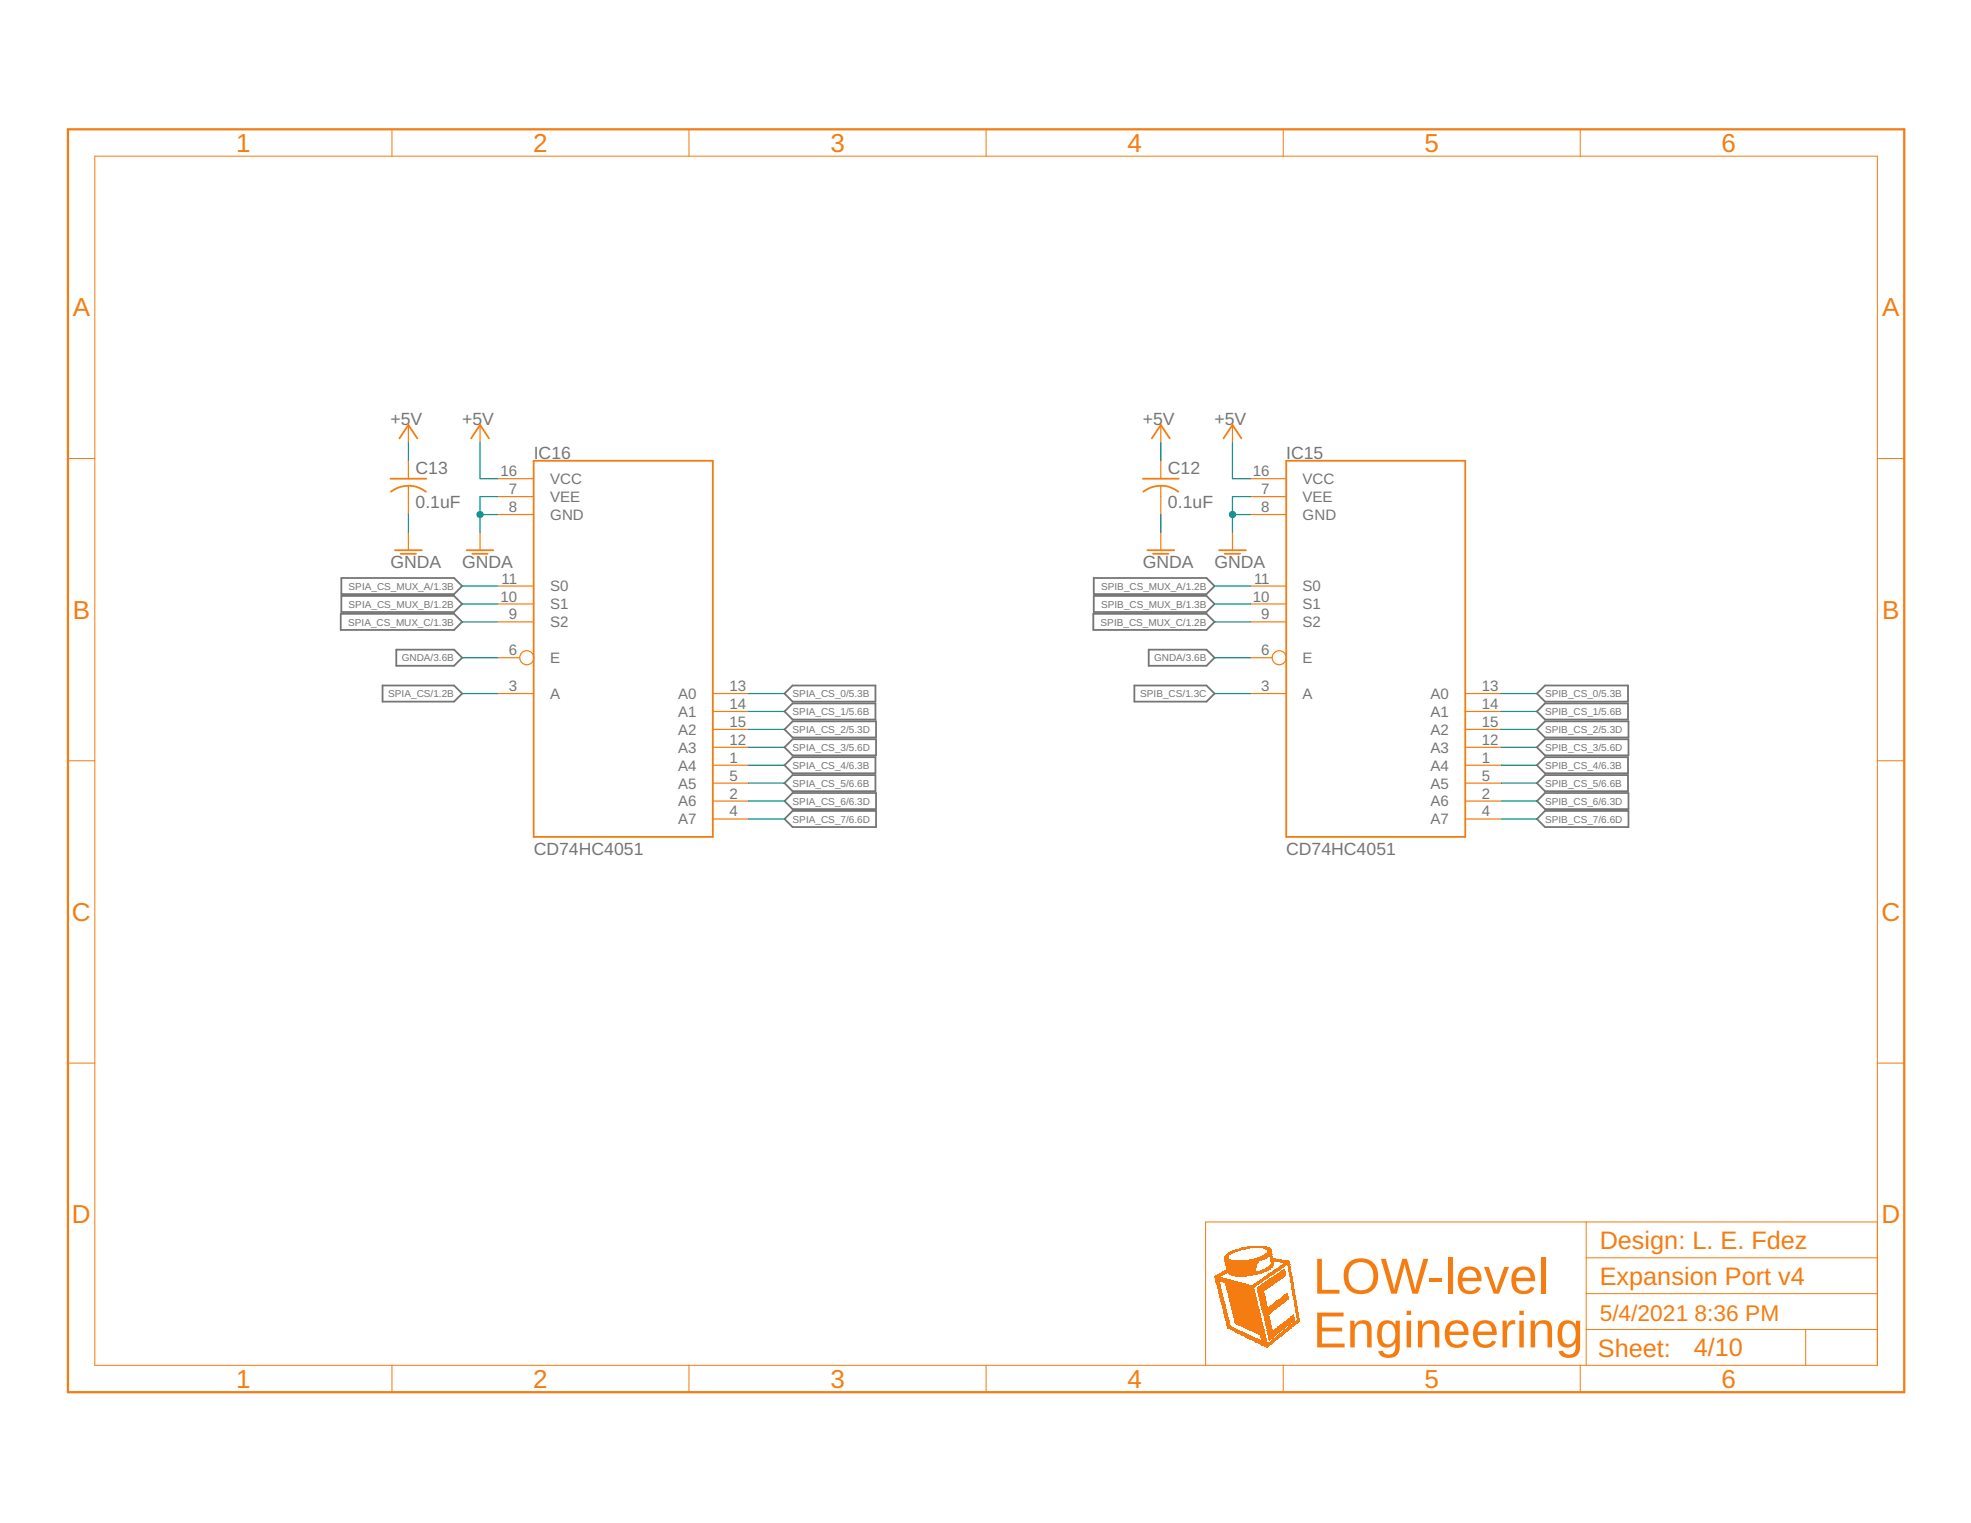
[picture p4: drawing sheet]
<svg xmlns="http://www.w3.org/2000/svg" width="279mm" height="216mm" viewBox="0 0 279 216" stroke-linecap="round" stroke-linejoin="round" font-family="sans-serif">
<defs><g id="words">
<g font-size="7.2" fill="#f57c10">
<text x="186.1" y="183.4">LOW-level</text>
<text x="186.1" y="191">Engineering</text>
</g>
<g font-size="3.7" fill="#f57c10">
<text x="33.5" y="21.5">1</text>
<text x="75.6" y="21.5">2</text>
<text x="117.7" y="21.5">3</text>
<text x="159.8" y="21.5">4</text>
<text x="201.9" y="21.5">5</text>
<text x="244.1" y="21.5">6</text>
<text x="10.3" y="44.9">A</text>
<text x="266.8" y="44.9">A</text>
<text x="10.3" y="87.7">B</text>
<text x="266.8" y="87.7">B</text>
<text x="10.2" y="130.6">C</text>
<text x="266.7" y="130.6">C</text>
<text x="10.2" y="173.4">D</text>
<text x="266.7" y="173.4">D</text>
<text x="33.5" y="196.7">1</text>
<text x="75.6" y="196.7">2</text>
<text x="117.7" y="196.7">3</text>
<text x="159.8" y="196.7">4</text>
<text x="201.9" y="196.7">5</text>
<text x="244.1" y="196.7">6</text>
</g>
<g font-size="3.6" fill="#f57c10">
<text x="226.8" y="177">Design: L. E. Fdez</text>
<text x="226.8" y="182.1">Expansion Port v4</text>
<text x="226.5" y="192.4">Sheet:</text>
<text x="240.1" y="192.3">4/10</text>
</g>
<g font-size="3.2" fill="#f57c10">
<text x="226.8" y="187.2">5/4/2021</text>
<text x="240.2" y="187.2">8:36 PM</text>
</g>
<g font-size="2.5" fill="#757575">
<text x="55.3" y="60.2">+5V</text>
<text x="65.5" y="60.2">+5V</text>
<text x="75.7" y="65.1">IC16</text>
<text x="162" y="60.2">+5V</text>
<text x="172.2" y="60.2">+5V</text>
<text x="182.3" y="65.1">IC15</text>
<text x="58.9" y="67.2">C13</text>
<text x="165.6" y="67.2">C12</text>
<text x="58.9" y="72">0.1uF</text>
<text x="165.6" y="72">0.1uF</text>
<text x="55.3" y="80.5">GNDA</text>
<text x="65.5" y="80.5">GNDA</text>
<text x="162" y="80.5">GNDA</text>
<text x="172.2" y="80.5">GNDA</text>
<text x="75.7" y="121.2">CD74HC4051</text>
<text x="182.3" y="121.2">CD74HC4051</text>
</g>
<g font-size="2.1" fill="#757575">
<text x="71" y="67.5">16</text>
<text x="72.1" y="70">7</text>
<text x="78" y="71.2">VEE</text>
<text x="78" y="68.6">VCC</text>
<text x="177.6" y="67.5">16</text>
<text x="178.8" y="70">7</text>
<text x="184.7" y="71.2">VEE</text>
<text x="184.7" y="68.6">VCC</text>
<text x="72.1" y="72.6">8</text>
<text x="78" y="73.7">GND</text>
<text x="178.8" y="72.6">8</text>
<text x="184.7" y="73.7">GND</text>
<text x="71.1" y="82.7">11</text>
<text x="78" y="83.8">S0</text>
<text x="177.8" y="82.7">11</text>
<text x="184.7" y="83.8">S0</text>
<text x="71" y="85.3">10</text>
<text x="72.1" y="87.8">9</text>
<text x="78" y="88.9">S2</text>
<text x="78" y="86.4">S1</text>
<text x="177.6" y="85.3">10</text>
<text x="178.8" y="87.8">9</text>
<text x="184.7" y="88.9">S2</text>
<text x="184.7" y="86.4">S1</text>
<text x="72.1" y="92.9">6</text>
<text x="78" y="94">E</text>
<text x="178.8" y="92.9">6</text>
<text x="184.7" y="94">E</text>
<text x="72.1" y="98">3</text>
<text x="78" y="99.1">A</text>
<text x="96.1" y="99.1">A0</text>
<text x="96.1" y="101.6">A1</text>
<text x="103.4" y="98">13</text>
<text x="103.4" y="100.5">14</text>
<text x="178.8" y="98">3</text>
<text x="184.7" y="99.1">A</text>
<text x="202.8" y="99.1">A0</text>
<text x="202.8" y="101.6">A1</text>
<text x="210.1" y="98">13</text>
<text x="210.1" y="100.5">14</text>
<text x="96.1" y="106.7">A3</text>
<text x="96.1" y="104.2">A2</text>
<text x="103.4" y="105.6">12</text>
<text x="103.4" y="103">15</text>
<text x="202.8" y="106.7">A3</text>
<text x="202.8" y="104.2">A2</text>
<text x="210.1" y="105.6">12</text>
<text x="210.1" y="103">15</text>
<text x="96.1" y="109.2">A4</text>
<text x="96.1" y="111.8">A5</text>
<text x="103.4" y="108.1">1</text>
<text x="103.4" y="113.2">2</text>
<text x="103.4" y="110.7">5</text>
<text x="202.8" y="109.2">A4</text>
<text x="202.8" y="111.8">A5</text>
<text x="210.1" y="108.1">1</text>
<text x="210.1" y="113.2">2</text>
<text x="210.1" y="110.7">5</text>
<text x="96.1" y="114.3">A6</text>
<text x="96.1" y="116.9">A7</text>
<text x="103.4" y="115.7">4</text>
<text x="202.8" y="114.3">A6</text>
<text x="202.8" y="116.9">A7</text>
<text x="210.1" y="115.7">4</text>
</g>
<g font-size="1.4" fill="#757575">
<text x="49.4" y="83.6">SPIA_CS_MUX_A/1.3B</text>
<text x="156.1" y="83.6">SPIB_CS_MUX_A/1.2B</text>
<text x="49.4" y="88.7">SPIA_CS_MUX_C/1.3B</text>
<text x="49.4" y="86.1">SPIA_CS_MUX_B/1.2B</text>
<text x="156" y="88.7">SPIB_CS_MUX_C/1.2B</text>
<text x="156.1" y="86.1">SPIB_CS_MUX_B/1.3B</text>
<text x="56.9" y="93.8">GNDA/3.6B</text>
<text x="163.6" y="93.8">GNDA/3.6B</text>
<text x="55" y="98.8">SPIA_CS/1.2B</text>
<text x="112.4" y="98.8">SPIA_CS_0/5.3B</text>
<text x="112.4" y="101.4">SPIA_CS_1/5.6B</text>
<text x="161.6" y="98.8">SPIB_CS/1.3C</text>
<text x="219" y="98.8">SPIB_CS_0/5.3B</text>
<text x="219" y="101.4">SPIB_CS_1/5.6B</text>
<text x="112.4" y="106.4">SPIA_CS_3/5.6D</text>
<text x="112.4" y="103.9">SPIA_CS_2/5.3D</text>
<text x="219" y="103.9">SPIB_CS_2/5.3D</text>
<text x="219" y="106.4">SPIB_CS_3/5.6D</text>
<text x="112.4" y="109">SPIA_CS_4/6.3B</text>
<text x="112.4" y="111.5">SPIA_CS_5/6.6B</text>
<text x="219" y="109">SPIB_CS_4/6.3B</text>
<text x="219" y="111.5">SPIB_CS_5/6.6B</text>
<text x="112.4" y="114.1">SPIA_CS_6/6.3D</text>
<text x="112.4" y="116.6">SPIA_CS_7/6.6D</text>
<text x="219" y="114.1">SPIB_CS_6/6.3D</text>
<text x="219" y="116.6">SPIB_CS_7/6.6D</text>
</g>
</g></defs>
<g fill="none" stroke="#757575" stroke-width=".25">
<path d="M48.3 87h16.1l1.1 1.2-1.1 1.1h-16.1zM48.4 84.5h16l1.1 1.1-1.1 1.2h-16zM48.4 81.9h16l1.1 1.2-1.1 1.1h-16zM54.2 97.2h10.2l1.1 1.1-1.1 1.2h-10.2zM56.2 92.1h8.2l1.1 1.1-1.1 1.2h-8.2zM111.2 98.3l1.2-1.1h11.7v2.3h-11.7zM155 87h16l1.2 1.2-1.2 1.1h-16zM155 84.5h16l1.2 1.1-1.2 1.2h-16zM155 81.9h16l1.2 1.2-1.2 1.1h-16zM160.8 97.2h10.2l1.2 1.1-1.2 1.2h-10.2zM162.8 92.1h8.2l1.2 1.1-1.2 1.2h-8.2zM217.9 98.3l1.1-1.1h11.8v2.3h-11.8z"/>
<path d="M219 99.7h11.8v2.3h-11.8l-1.1-1.1zM111.2 108.5l1.2-1.2h11.7v2.3h-11.7zM111.2 100.9l1.2-1.2h11.7v2.3h-11.7zM111.2 111l1.2-1.1h11.7v2.3h-11.7zM111.2 113.6l1.2-1.2h11.8v2.3h-11.8zM111.2 103.4l1.2-1.1h11.8v2.2h-11.8zM111.2 105.9l1.2-1.1h11.8v2.3h-11.8zM111.2 116.1l1.2-1.1h11.8v2.2h-11.8zM219 107.3h11.8v2.3h-11.8l-1.1-1.1zM219 112.4h11.8v2.3h-11.8l-1.1-1.1zM219 115h11.8v2.2h-11.8l-1.1-1.1zM219 109.9h11.8v2.3h-11.8l-1.1-1.2z"/>
<path d="M219 104.8h11.8v2.3h-11.8l-1.1-1.2zM219 102.3h11.8v2.2h-11.8l-1.1-1.1z"/>
</g>
<g fill="#f57c10">
<path d="M179.5 191h.2z" fill-rule="evenodd"/>
<path d="M179.4 190.9l.3 .1z" fill-rule="evenodd"/>
<path d="M179.4 190.9h.4z" fill-rule="evenodd"/>
<path d="M179.3 190.9h.5z" fill-rule="evenodd"/>
<path d="M179.3 190.8l.5 .1z" fill-rule="evenodd"/>
<path d="M179.2 190.8h.7z" fill-rule="evenodd"/>
<path d="M179.1 190.8h.9z" fill-rule="evenodd"/>
<path d="M179 190.7l1 .1z" fill-rule="evenodd"/>
<path d="M178.9 190.7h1.1z" fill-rule="evenodd"/>
<path d="M178.8 190.6l1.3 .1z" fill-rule="evenodd"/>
<path d="M178.8 190.6h1.3z" fill-rule="evenodd"/>
<path d="M178.7 190.6h1.5z" fill-rule="evenodd"/>
<path d="M178.6 190.5l1.6 .1z" fill-rule="evenodd"/>
<path d="M178.6 190.5h1.7z" fill-rule="evenodd"/>
<path d="M178.5 190.5h1.8z" fill-rule="evenodd"/>
<path d="M178.4 190.4l1.3 .1z" fill-rule="evenodd"/>
<path d="M179.7 190.4l.7 .1z" fill-rule="evenodd"/>
<path d="M178.3 190.4h1.3z" fill-rule="evenodd"/>
<path d="M179.8 190.4h.6z" fill-rule="evenodd"/>
<path d="M178.2 190.3l1.4 .1z" fill-rule="evenodd"/>
<path d="M179.9 190.3l.5 .1z" fill-rule="evenodd"/>
<path d="M178.2 190.3l1.4 .1z" fill-rule="evenodd"/>
<path d="M179.9 190.3l.6 .1z" fill-rule="evenodd"/>
<path d="M178.1 190.3h1.5z" fill-rule="evenodd"/>
<path d="M179.9 190.3h.7z" fill-rule="evenodd"/>
<path d="M178 190.2l1.6 .1z" fill-rule="evenodd"/>
<path d="M180 190.2l.6 .1z" fill-rule="evenodd"/>
<path d="M177.9 190.2h1.7z" fill-rule="evenodd"/>
<path d="M180 190.2h.6z" fill-rule="evenodd"/>
<path d="M177.9 190.1l1.7 .1z" fill-rule="evenodd"/>
<path d="M180.1 190.1l.6 .1z" fill-rule="evenodd"/>
<path d="M177.8 190.1l1.8 .1z" fill-rule="evenodd"/>
<path d="M180.1 190.1l.6 .1z" fill-rule="evenodd"/>
<path d="M177.7 190.1h1.9z" fill-rule="evenodd"/>
<path d="M180.1 190.1h.7z" fill-rule="evenodd"/>
<path d="M177.6 190l2 .1z" fill-rule="evenodd"/>
<path d="M180.2 190l.6 .1z" fill-rule="evenodd"/>
<path d="M177.5 190h1.2z" fill-rule="evenodd"/>
<path d="M178.8 190h.8z" fill-rule="evenodd"/>
<path d="M180.3 190h.5z" fill-rule="evenodd"/>
<path d="M177.5 189.9l1.1 .1z" fill-rule="evenodd"/>
<path d="M178.8 189.9l.7 .1z" fill-rule="evenodd"/>
<path d="M179.9 189.9l.1 .1z" fill-rule="evenodd"/>
<path d="M180.3 189.9l.6 .1z" fill-rule="evenodd"/>
<path d="M177.4 189.9l1.1 .1z" fill-rule="evenodd"/>
<path d="M178.8 189.9l.7 .1z" fill-rule="evenodd"/>
<path d="M179.9 189.9l.1 .1z" fill-rule="evenodd"/>
<path d="M180.4 189.9l.6 .1z" fill-rule="evenodd"/>
<path d="M177.3 189.9h1.2z" fill-rule="evenodd"/>
<path d="M178.8 189.9h.7z" fill-rule="evenodd"/>
<path d="M179.9 189.9h.2z" fill-rule="evenodd"/>
<path d="M180.4 189.9h.6z" fill-rule="evenodd"/>
<path d="M177.2 189.8l1.2 .1z" fill-rule="evenodd"/>
<path d="M178.8 189.8l.7 .1z" fill-rule="evenodd"/>
<path d="M179.9 189.8l.2 .1z" fill-rule="evenodd"/>
<path d="M180.4 189.8l.6 .1z" fill-rule="evenodd"/>
<path d="M177.1 189.8h1.2z" fill-rule="evenodd"/>
<path d="M178.8 189.8h.7z" fill-rule="evenodd"/>
<path d="M179.9 189.8h.3z" fill-rule="evenodd"/>
<path d="M180.5 189.8h.6z" fill-rule="evenodd"/>
<path d="M177.1 189.8h1.1z" fill-rule="evenodd"/>
<path d="M178.7 189.8h.8z" fill-rule="evenodd"/>
<path d="M179.9 189.8h.3z" fill-rule="evenodd"/>
<path d="M180.5 189.8h.7z" fill-rule="evenodd"/>
<path d="M177 189.7l1.1 .1z" fill-rule="evenodd"/>
<path d="M178.7 189.7l.8 .1z" fill-rule="evenodd"/>
<path d="M179.9 189.7l.4 .1z" fill-rule="evenodd"/>
<path d="M180.6 189.7l.6 .1z" fill-rule="evenodd"/>
<path d="M176.9 189.7h1.2z" fill-rule="evenodd"/>
<path d="M178.7 189.7h.8z" fill-rule="evenodd"/>
<path d="M179.8 189.7h.5z" fill-rule="evenodd"/>
<path d="M180.6 189.7h.6z" fill-rule="evenodd"/>
<path d="M176.8 189.7h1.2z" fill-rule="evenodd"/>
<path d="M178.7 189.7h.8z" fill-rule="evenodd"/>
<path d="M179.8 189.7h.6z" fill-rule="evenodd"/>
<path d="M180.7 189.7h.6z" fill-rule="evenodd"/>
<path d="M176.8 189.6l1.1 .1z" fill-rule="evenodd"/>
<path d="M178.7 189.6l.8 .1z" fill-rule="evenodd"/>
<path d="M179.9 189.6l.5 .1z" fill-rule="evenodd"/>
<path d="M180.7 189.6l.7 .1z" fill-rule="evenodd"/>
<path d="M176.7 189.6h1.1z" fill-rule="evenodd"/>
<path d="M178.7 189.6h.8z" fill-rule="evenodd"/>
<path d="M179.9 189.6h.5z" fill-rule="evenodd"/>
<path d="M180.8 189.6h.6z" fill-rule="evenodd"/>
<path d="M176.6 189.5l1.1 .1z" fill-rule="evenodd"/>
<path d="M178.7 189.5l.8 .1z" fill-rule="evenodd"/>
<path d="M179.8 189.5l.7 .1z" fill-rule="evenodd"/>
<path d="M180.8 189.5l.6 .1z" fill-rule="evenodd"/>
<path d="M176.5 189.5h1.1z" fill-rule="evenodd"/>
<path d="M178.6 189.5h.9z" fill-rule="evenodd"/>
<path d="M179.8 189.5h.8z" fill-rule="evenodd"/>
<path d="M180.9 189.5h.6z" fill-rule="evenodd"/>
<path d="M176.4 189.5h1.1z" fill-rule="evenodd"/>
<path d="M178.6 189.5h.8z" fill-rule="evenodd"/>
<path d="M179.8 189.5h.8z" fill-rule="evenodd"/>
<path d="M180.9 189.5h.6z" fill-rule="evenodd"/>
<path d="M176.4 189.4l1.1 .1z" fill-rule="evenodd"/>
<path d="M178.6 189.4l.8 .1z" fill-rule="evenodd"/>
<path d="M179.8 189.4l.8 .1z" fill-rule="evenodd"/>
<path d="M181 189.4l.6 .1z" fill-rule="evenodd"/>
<path d="M176.3 189.4h1.1z" fill-rule="evenodd"/>
<path d="M178.6 189.4h.8z" fill-rule="evenodd"/>
<path d="M179.8 189.4h.9z" fill-rule="evenodd"/>
<path d="M181 189.4h.6z" fill-rule="evenodd"/>
<path d="M176.2 189.4h1.1z" fill-rule="evenodd"/>
<path d="M178.6 189.4h.8z" fill-rule="evenodd"/>
<path d="M179.8 189.4h.9z" fill-rule="evenodd"/>
<path d="M181.1 189.4h.6z" fill-rule="evenodd"/>
<path d="M176.1 189.3l1.1 .1z" fill-rule="evenodd"/>
<path d="M178.6 189.3l.8 .1z" fill-rule="evenodd"/>
<path d="M179.8 189.3l1 .1z" fill-rule="evenodd"/>
<path d="M181.1 189.3l.6 .1z" fill-rule="evenodd"/>
<path d="M176.1 189.3h1z" fill-rule="evenodd"/>
<path d="M178.6 189.3h.8z" fill-rule="evenodd"/>
<path d="M179.8 189.3h1z" fill-rule="evenodd"/>
<path d="M181.2 189.3h.6z" fill-rule="evenodd"/>
<path d="M176 189.2l1.1 .1z" fill-rule="evenodd"/>
<path d="M178.6 189.2l.8 .1z" fill-rule="evenodd"/>
<path d="M179.8 189.2l1.1 .1z" fill-rule="evenodd"/>
<path d="M181.2 189.2l.6 .1z" fill-rule="evenodd"/>
<path d="M175.9 189.2h1.1z" fill-rule="evenodd"/>
<path d="M178.6 189.2h.8z" fill-rule="evenodd"/>
<path d="M179.7 189.2h1.3z" fill-rule="evenodd"/>
<path d="M181.3 189.2h.5z" fill-rule="evenodd"/>
<path d="M175.9 189.2h1z" fill-rule="evenodd"/>
<path d="M178.5 189.2h.8z" fill-rule="evenodd"/>
<path d="M179.7 189.2h1.3z" fill-rule="evenodd"/>
<path d="M181.3 189.2h.6z" fill-rule="evenodd"/>
<path d="M175.8 189.1l1 .1z" fill-rule="evenodd"/>
<path d="M178.4 189.1l.9 .1z" fill-rule="evenodd"/>
<path d="M179.7 189.1l1.3 .1z" fill-rule="evenodd"/>
<path d="M181.4 189.1l.6 .1z" fill-rule="evenodd"/>
<path d="M175.7 189.1h1z" fill-rule="evenodd"/>
<path d="M178.4 189.1h.9z" fill-rule="evenodd"/>
<path d="M179.7 189.1h1.3z" fill-rule="evenodd"/>
<path d="M181.4 189.1h.6z" fill-rule="evenodd"/>
<path d="M175.6 189l1.1 .1z" fill-rule="evenodd"/>
<path d="M178.3 189l1 .1z" fill-rule="evenodd"/>
<path d="M179.7 189l1.4 .1z" fill-rule="evenodd"/>
<path d="M181.4 189l.6 .1z" fill-rule="evenodd"/>
<path d="M175.5 189l1.1 .1z" fill-rule="evenodd"/>
<path d="M178.2 189l1.1 .1z" fill-rule="evenodd"/>
<path d="M179.7 189l1.5 .1z" fill-rule="evenodd"/>
<path d="M181.5 189l.6 .1z" fill-rule="evenodd"/>
<path d="M175.5 189h1z" fill-rule="evenodd"/>
<path d="M178.1 189h1.2z" fill-rule="evenodd"/>
<path d="M179.7 189h1.5z" fill-rule="evenodd"/>
<path d="M181.5 189h.6z" fill-rule="evenodd"/>
<path d="M175.4 188.9l1 .1z" fill-rule="evenodd"/>
<path d="M178 188.9l1.3 .1z" fill-rule="evenodd"/>
<path d="M179.7 188.9l1.6 .1z" fill-rule="evenodd"/>
<path d="M181.6 188.9l.6 .1z" fill-rule="evenodd"/>
<path d="M175.3 188.9h1z" fill-rule="evenodd"/>
<path d="M177.9 188.9h1.4z" fill-rule="evenodd"/>
<path d="M179.6 188.9h1.7z" fill-rule="evenodd"/>
<path d="M181.6 188.9h.6z" fill-rule="evenodd"/>
<path d="M175.2 188.8l1.1 .1z" fill-rule="evenodd"/>
<path d="M177.8 188.8l1.5 .1z" fill-rule="evenodd"/>
<path d="M179.7 188.8l1.7 .1z" fill-rule="evenodd"/>
<path d="M181.7 188.8l.6 .1z" fill-rule="evenodd"/>
<path d="M175.2 188.8l1 .1z" fill-rule="evenodd"/>
<path d="M177.7 188.8l1.6 .1z" fill-rule="evenodd"/>
<path d="M179.7 188.8l1.7 .1z" fill-rule="evenodd"/>
<path d="M181.7 188.8l.6 .1z" fill-rule="evenodd"/>
<path d="M175.1 188.8h1z" fill-rule="evenodd"/>
<path d="M177.7 188.8h1.6z" fill-rule="evenodd"/>
<path d="M179.7 188.8h1.7z" fill-rule="evenodd"/>
<path d="M181.8 188.8h.6z" fill-rule="evenodd"/>
<path d="M175 188.7l1 .1z" fill-rule="evenodd"/>
<path d="M177.6 188.7l1.7 .1z" fill-rule="evenodd"/>
<path d="M179.6 188.7l1.9 .1z" fill-rule="evenodd"/>
<path d="M181.8 188.7l.6 .1z" fill-rule="evenodd"/>
<path d="M174.9 188.7h1z" fill-rule="evenodd"/>
<path d="M177.5 188.7h1.7z" fill-rule="evenodd"/>
<path d="M179.6 188.7h1.9z" fill-rule="evenodd"/>
<path d="M181.9 188.7h.6z" fill-rule="evenodd"/>
<path d="M174.9 188.7h.9z" fill-rule="evenodd"/>
<path d="M177.4 188.7h1.8z" fill-rule="evenodd"/>
<path d="M179.6 188.7h2z" fill-rule="evenodd"/>
<path d="M181.9 188.7h.6z" fill-rule="evenodd"/>
<path d="M174.8 188.6l.9 .1z" fill-rule="evenodd"/>
<path d="M177.3 188.6l1.9 .1z" fill-rule="evenodd"/>
<path d="M179.6 188.6l.8 .1z" fill-rule="evenodd"/>
<path d="M180.4 188.6l1.2 .1z" fill-rule="evenodd"/>
<path d="M181.9 188.6l.7 .1z" fill-rule="evenodd"/>
<path d="M174.7 188.6h1z" fill-rule="evenodd"/>
<path d="M177.2 188.6h2z" fill-rule="evenodd"/>
<path d="M179.6 188.6h.8z" fill-rule="evenodd"/>
<path d="M180.5 188.6h1.2z" fill-rule="evenodd"/>
<path d="M182 188.6h.6z" fill-rule="evenodd"/>
<path d="M174.6 188.6h1z" fill-rule="evenodd"/>
</g>
<g fill="#f57c10">
<path d="M179.5 191h.2zM179.5 191h.2z"/>
<path d="M179.4 190.9l.3 .1zM179.4 190.9l.3 .1z"/>
<path d="M179.4 190.9h.4zM179.4 190.9h.4z"/>
<path d="M179.3 190.9h.5zM179.3 190.9h.5z"/>
<path d="M179.3 190.8l.5 .1zM179.3 190.8l.5 .1z"/>
<path d="M179.2 190.8h.7zM179.2 190.8h.7z"/>
<path d="M179.1 190.8h.9zM179.1 190.8h.9z"/>
<path d="M179 190.7l1 .1zM179 190.7l1 .1z"/>
<path d="M178.9 190.7h1.1zM178.9 190.7h1.1z"/>
<path d="M178.8 190.6l1.3 .1zM178.8 190.6l1.3 .1z"/>
<path d="M178.8 190.6h1.3zM178.8 190.6h1.3z"/>
<path d="M178.7 190.6h1.5zM178.7 190.6h1.5z"/>
<path d="M178.6 190.5l1.6 .1zM178.6 190.5l1.6 .1z"/>
<path d="M178.6 190.5h1.7zM178.6 190.5h1.7z"/>
<path d="M178.5 190.5h1.8zM178.5 190.5h1.8z"/>
<path d="M178.4 190.4l1.3 .1zM178.4 190.4l1.3 .1z"/>
<path d="M179.7 190.4l.7 .1zM179.7 190.4l.7 .1z"/>
<path d="M178.3 190.4h1.3zM178.3 190.4h1.3z"/>
<path d="M179.8 190.4h.6zM179.8 190.4h.6z"/>
<path d="M178.2 190.3l1.4 .1zM178.2 190.3l1.4 .1z"/>
<path d="M179.9 190.3l.5 .1zM179.9 190.3l.5 .1z"/>
<path d="M178.2 190.3l1.4 .1zM178.2 190.3l1.4 .1z"/>
<path d="M179.9 190.3l.6 .1zM179.9 190.3l.6 .1z"/>
<path d="M178.1 190.3h1.5zM178.1 190.3h1.5z"/>
<path d="M179.9 190.3h.7zM179.9 190.3h.7z"/>
<path d="M178 190.2l1.6 .1zM178 190.2l1.6 .1z"/>
<path d="M180 190.2l.6 .1zM180 190.2l.6 .1z"/>
<path d="M177.9 190.2h1.7zM177.9 190.2h1.7z"/>
<path d="M180 190.2h.6zM180 190.2h.6z"/>
<path d="M177.9 190.1l1.7 .1zM177.9 190.1l1.7 .1z"/>
<path d="M180.1 190.1l.6 .1zM180.1 190.1l.6 .1z"/>
<path d="M177.8 190.1l1.8 .1zM177.8 190.1l1.8 .1z"/>
<path d="M180.1 190.1l.6 .1zM180.1 190.1l.6 .1z"/>
<path d="M177.7 190.1h1.9zM177.7 190.1h1.9z"/>
<path d="M180.1 190.1h.7zM180.1 190.1h.7z"/>
<path d="M177.6 190l2 .1zM177.6 190l2 .1z"/>
<path d="M180.2 190l.6 .1zM180.2 190l.6 .1z"/>
<path d="M177.5 190h1.2zM177.5 190h1.2z"/>
<path d="M178.8 190h.8zM178.8 190h.8z"/>
<path d="M180.3 190h.5zM180.3 190h.5z"/>
<path d="M177.5 189.9l1.1 .1zM177.5 189.9l1.1 .1z"/>
<path d="M178.8 189.9l.7 .1zM178.8 189.9l.7 .1z"/>
<path d="M179.9 189.9l.1 .1zM179.9 189.9l.1 .1z"/>
<path d="M180.3 189.9l.6 .1zM180.3 189.9l.6 .1z"/>
<path d="M177.4 189.9l1.1 .1zM177.4 189.9l1.1 .1z"/>
<path d="M178.8 189.9l.7 .1zM178.8 189.9l.7 .1z"/>
<path d="M179.9 189.9l.1 .1zM179.9 189.9l.1 .1z"/>
<path d="M180.4 189.9l.6 .1zM180.4 189.9l.6 .1z"/>
<path d="M177.3 189.9h1.2zM177.3 189.9h1.2z"/>
<path d="M178.8 189.9h.7zM178.8 189.9h.7z"/>
<path d="M179.9 189.9h.2zM179.9 189.9h.2z"/>
<path d="M180.4 189.9h.6zM180.4 189.9h.6z"/>
<path d="M177.2 189.8l1.2 .1zM177.2 189.8l1.2 .1z"/>
<path d="M178.8 189.8l.7 .1zM178.8 189.8l.7 .1z"/>
<path d="M179.9 189.8l.2 .1zM179.9 189.8l.2 .1z"/>
<path d="M180.4 189.8l.6 .1zM180.4 189.8l.6 .1z"/>
<path d="M177.1 189.8h1.2zM177.1 189.8h1.2z"/>
<path d="M178.8 189.8h.7zM178.8 189.8h.7z"/>
<path d="M179.9 189.8h.3zM179.9 189.8h.3z"/>
<path d="M180.5 189.8h.6zM180.5 189.8h.6z"/>
<path d="M177.1 189.8h1.1zM177.1 189.8h1.1z"/>
<path d="M178.7 189.8h.8zM178.7 189.8h.8z"/>
<path d="M179.9 189.8h.3zM179.9 189.8h.3z"/>
<path d="M180.5 189.8h.7zM180.5 189.8h.7z"/>
<path d="M177 189.7l1.1 .1zM177 189.7l1.1 .1z"/>
<path d="M178.7 189.7l.8 .1zM178.7 189.7l.8 .1z"/>
<path d="M179.9 189.7l.4 .1zM179.9 189.7l.4 .1z"/>
<path d="M180.6 189.7l.6 .1zM180.6 189.7l.6 .1z"/>
<path d="M176.9 189.7h1.2zM176.9 189.7h1.2z"/>
<path d="M178.7 189.7h.8zM178.7 189.7h.8z"/>
<path d="M179.8 189.7h.5zM179.8 189.7h.5z"/>
<path d="M180.6 189.7h.6zM180.6 189.7h.6z"/>
<path d="M176.8 189.7h1.2zM176.8 189.7h1.2z"/>
<path d="M178.7 189.7h.8zM178.7 189.7h.8z"/>
<path d="M179.8 189.7h.6zM179.8 189.7h.6z"/>
<path d="M180.7 189.7h.6zM180.7 189.7h.6z"/>
<path d="M176.8 189.6l1.1 .1zM176.8 189.6l1.1 .1z"/>
<path d="M178.7 189.6l.8 .1zM178.7 189.6l.8 .1z"/>
<path d="M179.9 189.6l.5 .1zM179.9 189.6l.5 .1z"/>
<path d="M180.7 189.6l.7 .1zM180.7 189.6l.7 .1z"/>
<path d="M176.7 189.6h1.1zM176.7 189.6h1.1z"/>
<path d="M178.7 189.6h.8zM178.7 189.6h.8z"/>
<path d="M179.9 189.6h.5zM179.9 189.6h.5z"/>
<path d="M180.8 189.6h.6zM180.8 189.6h.6z"/>
<path d="M176.6 189.5l1.1 .1zM176.6 189.5l1.1 .1z"/>
<path d="M178.7 189.5l.8 .1zM178.7 189.5l.8 .1z"/>
<path d="M179.8 189.5l.7 .1zM179.8 189.5l.7 .1z"/>
<path d="M180.8 189.5l.6 .1zM180.8 189.5l.6 .1z"/>
<path d="M176.5 189.5h1.1zM176.5 189.5h1.1z"/>
<path d="M178.6 189.5h.9zM178.6 189.5h.9z"/>
<path d="M179.8 189.5h.8zM179.8 189.5h.8z"/>
<path d="M180.9 189.5h.6zM180.9 189.5h.6z"/>
<path d="M176.4 189.5h1.1zM176.4 189.5h1.1z"/>
<path d="M178.6 189.5h.8zM178.6 189.5h.8z"/>
<path d="M179.8 189.5h.8zM179.8 189.5h.8z"/>
<path d="M180.9 189.5h.6zM180.9 189.5h.6z"/>
<path d="M176.4 189.4l1.1 .1zM176.4 189.4l1.1 .1z"/>
<path d="M178.6 189.4l.8 .1zM178.6 189.4l.8 .1z"/>
<path d="M179.8 189.4l.8 .1zM179.8 189.4l.8 .1z"/>
<path d="M181 189.4l.6 .1zM181 189.4l.6 .1z"/>
<path d="M176.3 189.4h1.1zM176.3 189.4h1.1z"/>
<path d="M178.6 189.4h.8zM178.6 189.4h.8z"/>
<path d="M179.8 189.4h.9zM179.8 189.4h.9z"/>
<path d="M181 189.4h.6zM181 189.4h.6z"/>
<path d="M176.2 189.4h1.1zM176.2 189.4h1.1z"/>
<path d="M178.6 189.4h.8zM178.6 189.4h.8z"/>
<path d="M179.8 189.4h.9zM179.8 189.4h.9z"/>
<path d="M181.1 189.4h.6zM181.1 189.4h.6z"/>
<path d="M176.1 189.3l1.2 .1zM176.1 189.3l1.1 .1z"/>
<path d="M178.6 189.3l.8 .1zM178.6 189.3l.8 .1z"/>
<path d="M179.8 189.3l1 .1zM179.8 189.3l1 .1z"/>
<path d="M181.1 189.3l.6 .1zM181.1 189.3l.6 .1z"/>
<path d="M176.1 189.3h1zM176.1 189.3h1z"/>
<path d="M178.6 189.3h.8zM178.6 189.3h.8z"/>
<path d="M179.8 189.3h1zM179.8 189.3h1z"/>
<path d="M181.2 189.3h.6zM181.2 189.3h.6z"/>
<path d="M176 189.2l1.1 .1zM176 189.2l1.1 .1z"/>
<path d="M178.6 189.2l.8 .1zM178.6 189.2l.8 .1z"/>
<path d="M179.8 189.2l1.1 .1zM179.8 189.2l1.1 .1z"/>
<path d="M181.2 189.2l.6 .1zM181.2 189.2l.6 .1z"/>
<path d="M175.9 189.2h1.1zM175.9 189.2h1.1z"/>
<path d="M178.6 189.2h.8zM178.6 189.2h.8z"/>
<path d="M179.7 189.2h1.3zM179.7 189.2h1.3z"/>
<path d="M181.2 189.2h.6zM181.3 189.2h.5z"/>
<path d="M175.9 189.2h1zM175.9 189.2h1z"/>
<path d="M178.5 189.2h.8zM178.5 189.2h.8z"/>
<path d="M179.7 189.2h1.3zM179.7 189.2h1.3z"/>
<path d="M181.3 189.2h.6zM181.3 189.2h.6z"/>
<path d="M175.8 189.1l1 .1zM175.8 189.1l1 .1z"/>
<path d="M178.4 189.1l.9 .1zM178.4 189.1l.9 .1z"/>
<path d="M179.7 189.1l1.3 .1zM179.7 189.1l1.3 .1z"/>
<path d="M181.4 189.1l.6 .1zM181.4 189.1l.6 .1z"/>
<path d="M175.7 189.1h1zM175.7 189.1h1z"/>
<path d="M178.3 189.1h1zM178.4 189.1h.9z"/>
<path d="M179.7 189.1h1.3zM179.7 189.1h1.3z"/>
<path d="M181.4 189.1h.6zM181.4 189.1h.6z"/>
<path d="M175.6 189l1.1 .1zM175.6 189l1.1 .1z"/>
<path d="M178.3 189l1 .1zM178.3 189l1 .1z"/>
<path d="M179.7 189l1.4 .1zM179.7 189l1.4 .1z"/>
<path d="M181.4 189l.6 .1zM181.4 189l.6 .1z"/>
<path d="M175.5 189l1.1 .1zM175.5 189l1.1 .1z"/>
<path d="M178.2 189l1.1 .1zM178.2 189l1.1 .1z"/>
<path d="M179.7 189l1.5 .1zM179.7 189l1.5 .1z"/>
<path d="M181.5 189l.6 .1zM181.5 189l.6 .1z"/>
<path d="M175.5 189h1zM175.5 189h1z"/>
<path d="M178.1 189h1.2zM178.1 189h1.2z"/>
<path d="M179.7 189h1.5zM179.7 189h1.5z"/>
<path d="M181.5 189h.6zM181.5 189h.6z"/>
<path d="M175.4 188.9l1 .1zM175.4 188.9l1 .1z"/>
<path d="M178 188.9l1.3 .1zM178 188.9l1.3 .1z"/>
<path d="M179.7 188.9l1.6 .1zM179.7 188.9l1.6 .1z"/>
<path d="M181.6 188.9l.6 .1zM181.6 188.9l.6 .1z"/>
<path d="M175.3 188.9h1zM175.3 188.9h1z"/>
<path d="M177.9 188.9h1.4zM177.9 188.9h1.4z"/>
<path d="M179.6 188.9h1.7zM179.6 188.9h1.7z"/>
<path d="M181.6 188.9h.6zM181.6 188.9h.6z"/>
<path d="M175.2 188.8l1.1 .1zM175.2 188.8l1.1 .1z"/>
<path d="M177.8 188.8l1.5 .1zM177.8 188.8l1.5 .1z"/>
<path d="M179.7 188.8l1.7 .1zM179.7 188.8l1.7 .1z"/>
<path d="M181.7 188.8l.6 .1zM181.7 188.8l.6 .1z"/>
<path d="M175.2 188.8l1 .1zM175.2 188.8l1 .1z"/>
<path d="M177.7 188.8l1.6 .1zM177.7 188.8l1.6 .1z"/>
<path d="M179.7 188.8l1.7 .1zM179.7 188.8l1.7 .1z"/>
<path d="M181.7 188.8l.6 .1zM181.7 188.8l.6 .1z"/>
<path d="M175.1 188.8h1zM175.1 188.8h1z"/>
<path d="M177.7 188.8h1.6zM177.7 188.8h1.6z"/>
<path d="M179.7 188.8h1.7zM179.7 188.8h1.7z"/>
<path d="M181.8 188.8h.6zM181.8 188.8h.6z"/>
<path d="M175 188.7l1 .1zM175 188.7l1 .1z"/>
<path d="M177.6 188.7l1.7 .1zM177.6 188.7l1.7 .1z"/>
<path d="M179.6 188.7l1.9 .1zM179.6 188.7l1.9 .1z"/>
<path d="M181.8 188.7l.6 .1zM181.8 188.7l.6 .1z"/>
<path d="M174.9 188.7h1zM174.9 188.7h1z"/>
<path d="M177.5 188.7h1.7zM177.5 188.7h1.7z"/>
<path d="M179.6 188.7h1.9zM179.6 188.7h1.9z"/>
<path d="M181.9 188.7h.6zM181.9 188.7h.6z"/>
<path d="M174.9 188.7h.9zM174.9 188.7h.9z"/>
<path d="M177.4 188.7h1.8zM177.4 188.7h1.8z"/>
<path d="M179.6 188.7h2zM179.6 188.7h2z"/>
<path d="M181.9 188.7h.6zM181.9 188.7h.6z"/>
<path d="M174.8 188.6l.9 .1zM174.8 188.6l.9 .1z"/>
<path d="M177.3 188.6l1.9 .1zM177.3 188.6l1.9 .1z"/>
<path d="M179.6 188.6l.8 .1zM179.6 188.6l.8 .1z"/>
<path d="M180.4 188.6l1.2 .1zM180.4 188.6l1.2 .1z"/>
<path d="M181.9 188.6l.7 .1zM181.9 188.6l.7 .1z"/>
<path d="M174.7 188.6h1zM174.7 188.6h1z"/>
<path d="M177.2 188.6h2zM177.2 188.6h2z"/>
<path d="M179.6 188.6h.8zM179.6 188.6h.8z"/>
<path d="M180.5 188.6h1.2zM180.5 188.6h1.2z"/>
<path d="M182 188.6h.6zM182 188.6h.6z"/>
<path d="M174.6 188.6h1zM174.6 188.6h1z"/>
</g>
<path d="M177.2 188.6h2" fill="none" stroke="#f57c10" stroke-width=".14"/>
<g fill="#f57c10">
<path d="M177.2 188.6h2zM177.2 188.6h2z"/>
<path d="M179.6 188.6h.8zM179.6 188.6h.8z"/>
<path d="M180.6 188.6h1.1zM180.6 188.6h1.1z"/>
<path d="M182.1 188.6h.5zM182.1 188.6h.5z"/>
<path d="M174.6 188.5l.9 .1zM174.6 188.5l.9 .1z"/>
</g>
<g fill="#f57c10">
<path d="M179.6 188.6h.8z" fill-rule="evenodd"/>
<path d="M180.6 188.6h1.1z" fill-rule="evenodd"/>
<path d="M182.1 188.6h.5z" fill-rule="evenodd"/>
<path d="M174.6 188.5l.9 .1z" fill-rule="evenodd"/>
</g>
<path d="M177.1 188.5h2.1" fill="none" stroke="#f57c10" stroke-width=".14"/>
<g fill="#f57c10">
<path d="M177.1 188.5l2.1 .1zM177.1 188.5l2.1 .1z"/>
<path d="M179.6 188.5l.8 .1zM179.6 188.5l.8 .1z"/>
<path d="M180.6 188.5l1.2 .1zM180.6 188.5l1.2 .1z"/>
<path d="M182.1 188.5l.6 .1zM182.1 188.5l.6 .1z"/>
<path d="M174.5 188.5h1zM174.5 188.5h1z"/>
</g>
<g fill="#f57c10">
<path d="M179.6 188.5l.8 .1z" fill-rule="evenodd"/>
<path d="M180.6 188.5l1.2 .1z" fill-rule="evenodd"/>
<path d="M182.1 188.5l.6 .1z" fill-rule="evenodd"/>
<path d="M174.5 188.5h1z" fill-rule="evenodd"/>
</g>
<path d="M177 188.5h2.2" fill="none" stroke="#f57c10" stroke-width=".14"/>
<g fill="#f57c10">
<path d="M177 188.5h2.2zM177 188.5h2.2z"/>
<path d="M179.6 188.5h.8zM179.6 188.5h.8z"/>
<path d="M180.7 188.5h1.1zM180.7 188.5h1.1z"/>
<path d="M182.1 188.5h.6zM182.1 188.5h.6z"/>
<path d="M174.4 188.4l.9 .1zM174.4 188.4l.9 .1z"/>
</g>
<g fill="#f57c10">
<path d="M179.6 188.5h.8z" fill-rule="evenodd"/>
<path d="M180.7 188.5h1.1z" fill-rule="evenodd"/>
<path d="M182.1 188.5h.6z" fill-rule="evenodd"/>
<path d="M174.4 188.4l.9 .1z" fill-rule="evenodd"/>
</g>
<path d="M176.9 188.5h2.3" fill="none" stroke="#f57c10" stroke-width=".14"/>
<g fill="#f57c10">
<path d="M176.9 188.4l2.3 .1zM176.9 188.4l2.3 .1z"/>
<path d="M179.6 188.4l.8 .1zM179.6 188.4l.8 .1z"/>
<path d="M180.7 188.4l1.2 .1zM180.7 188.4l1.2 .1z"/>
<path d="M182.2 188.4l.6 .1zM182.2 188.4l.6 .1z"/>
<path d="M174.3 188.4h1zM174.3 188.4h1z"/>
</g>
<g fill="#f57c10">
<path d="M179.6 188.4l.8 .1z" fill-rule="evenodd"/>
<path d="M180.7 188.4l1.2 .1z" fill-rule="evenodd"/>
<path d="M182.2 188.4l.6 .1z" fill-rule="evenodd"/>
<path d="M174.3 188.4h1z" fill-rule="evenodd"/>
</g>
<path d="M176.8 188.4h2.4" fill="none" stroke="#f57c10" stroke-width=".14"/>
<g fill="#f57c10">
<path d="M176.8 188.4h2.4zM176.8 188.4h2.4z"/>
<path d="M179.5 188.4h.9zM179.5 188.4h.9z"/>
<path d="M180.7 188.4h1.2zM180.7 188.4h1.2z"/>
<path d="M182.2 188.4h.6zM182.2 188.4h.6z"/>
<path d="M174.2 188.4h1zM174.2 188.4h1z"/>
</g>
<g fill="#f57c10">
<path d="M179.5 188.4h.9z" fill-rule="evenodd"/>
<path d="M180.7 188.4h1.2z" fill-rule="evenodd"/>
<path d="M182.2 188.4h.6z" fill-rule="evenodd"/>
<path d="M174.2 188.4h1z" fill-rule="evenodd"/>
</g>
<path d="M176.7 188.4h2.5" fill="none" stroke="#f57c10" stroke-width=".14"/>
<g fill="#f57c10">
<path d="M176.7 188.4h2.5zM176.7 188.4h2.5z"/>
<path d="M179.5 188.4h.8zM179.5 188.4h.8z"/>
<path d="M180.8 188.4h1.2zM180.8 188.4h1.2z"/>
<path d="M182.3 188.4h.6zM182.3 188.4h.6z"/>
<path d="M174.2 188.3l.9 .1zM174.2 188.3l.9 .1z"/>
</g>
<g fill="#f57c10">
<path d="M179.5 188.4h.8z" fill-rule="evenodd"/>
<path d="M180.8 188.4h1.2z" fill-rule="evenodd"/>
<path d="M182.3 188.4h.6z" fill-rule="evenodd"/>
<path d="M174.2 188.3l.9 .1z" fill-rule="evenodd"/>
</g>
<path d="M176.6 188.3h2.5" fill="none" stroke="#f57c10" stroke-width=".14"/>
<g fill="#f57c10">
<path d="M176.6 188.3l2.5 .1zM176.6 188.3l2.5 .1z"/>
<path d="M179.5 188.3l.8 .1zM179.5 188.3l.8 .1z"/>
<path d="M180.9 188.3l1.1 .1zM180.9 188.3l1.1 .1z"/>
<path d="M182.3 188.3l.6 .1zM182.3 188.3l.6 .1z"/>
<path d="M174.1 188.3h.9zM174.1 188.3h.9z"/>
</g>
<g fill="#f57c10">
<path d="M179.5 188.3l.8 .1z" fill-rule="evenodd"/>
<path d="M180.9 188.3l1.1 .1z" fill-rule="evenodd"/>
<path d="M182.3 188.3l.6 .1z" fill-rule="evenodd"/>
<path d="M174.1 188.3h.9z" fill-rule="evenodd"/>
</g>
<path d="M176.6 188.3h2.6" fill="none" stroke="#f57c10" stroke-width=".14"/>
<g fill="#f57c10">
<path d="M176.6 188.3h2.6zM176.6 188.3h2.6z"/>
<path d="M179.5 188.3h.8zM179.5 188.3h.8z"/>
<path d="M180.9 188.3h1.2zM180.9 188.3h1.2z"/>
<path d="M182.4 188.3h.6zM182.4 188.3h.6z"/>
<path d="M174 188.3h.9zM174 188.3h.9z"/>
</g>
<g fill="#f57c10">
<path d="M179.5 188.3h.8z" fill-rule="evenodd"/>
<path d="M180.9 188.3h1.2z" fill-rule="evenodd"/>
<path d="M182.4 188.3h.6z" fill-rule="evenodd"/>
<path d="M174 188.3h.9z" fill-rule="evenodd"/>
</g>
<path d="M176.4 188.3h2.7" fill="none" stroke="#f57c10" stroke-width=".14"/>
<g fill="#f57c10">
<path d="M176.4 188.3h2.7zM176.4 188.3h2.7z"/>
<path d="M179.5 188.3h.8zM179.5 188.3h.8z"/>
<path d="M180.9 188.3h1.2zM180.9 188.3h1.2z"/>
<path d="M182.4 188.3h.6zM182.4 188.3h.6z"/>
<path d="M174 188.2l.9 .1zM174 188.2l.9 .1z"/>
</g>
<g fill="#f57c10">
<path d="M179.5 188.3h.8z" fill-rule="evenodd"/>
<path d="M180.9 188.3h1.2z" fill-rule="evenodd"/>
<path d="M182.4 188.3h.6z" fill-rule="evenodd"/>
<path d="M174 188.2l.9 .1z" fill-rule="evenodd"/>
</g>
<path d="M176.4 188.2h2.7" fill="none" stroke="#f57c10" stroke-width=".14"/>
<g fill="#f57c10">
<path d="M176.4 188.2l2.7 .1zM176.4 188.2l2.7 .1z"/>
<path d="M179.5 188.2l.8 .1zM179.5 188.2l.8 .1z"/>
<path d="M181 188.2l1.2 .1zM181 188.2l1.2 .1z"/>
<path d="M182.5 188.2l.6 .1zM182.5 188.2l.6 .1z"/>
<path d="M174 188.2h.8zM174 188.2h.8z"/>
</g>
<g fill="#f57c10">
<path d="M179.5 188.2l.8 .1z" fill-rule="evenodd"/>
<path d="M181 188.2l1.2 .1z" fill-rule="evenodd"/>
<path d="M182.5 188.2l.6 .1z" fill-rule="evenodd"/>
<path d="M174 188.2h.8z" fill-rule="evenodd"/>
</g>
<path d="M176.3 188.2h2.8" fill="none" stroke="#f57c10" stroke-width=".14"/>
<g fill="#f57c10">
<path d="M176.3 188.2h2.8zM176.3 188.2h2.8z"/>
<path d="M179.5 188.2h.8zM179.5 188.2h.8z"/>
<path d="M181.1 188.2h1.1zM181.1 188.2h1.1z"/>
<path d="M182.5 188.2h.6zM182.5 188.2h.6z"/>
<path d="M174 188.1l.7 .1zM174 188.1l.7 .1z"/>
</g>
<g fill="#f57c10">
<path d="M179.5 188.2h.8z" fill-rule="evenodd"/>
<path d="M181.1 188.2h1.1z" fill-rule="evenodd"/>
<path d="M182.5 188.2h.6z" fill-rule="evenodd"/>
<path d="M174 188.1l.7 .1z" fill-rule="evenodd"/>
</g>
<path d="M176.2 188.2h2.9" fill="none" stroke="#f57c10" stroke-width=".14"/>
<g fill="#f57c10">
<path d="M176.2 188.1l2.9 .1zM176.2 188.1l2.9 .1z"/>
<path d="M179.5 188.1l.8 .1zM179.5 188.1l.8 .1z"/>
<path d="M181.1 188.1l1.2 .1zM181.1 188.1l1.2 .1z"/>
<path d="M182.5 188.1l.7 .1zM182.5 188.1l.7 .1z"/>
<path d="M174 188.1h.6zM174 188.1h.6z"/>
</g>
<g fill="#f57c10">
<path d="M179.5 188.1l.8 .1z" fill-rule="evenodd"/>
<path d="M181.1 188.1l1.2 .1z" fill-rule="evenodd"/>
<path d="M182.5 188.1l.7 .1z" fill-rule="evenodd"/>
<path d="M174 188.1h.6z" fill-rule="evenodd"/>
</g>
<path d="M176.1 188.1h3" fill="none" stroke="#f57c10" stroke-width=".14"/>
<g fill="#f57c10">
<path d="M176.1 188.1h3zM176.1 188.1h3z"/>
<path d="M179.5 188.1h.8zM179.5 188.1h.8z"/>
<path d="M181.1 188.1h1.2zM181.1 188.1h1.2z"/>
<path d="M182.6 188.1h.6zM182.6 188.1h.6z"/>
<path d="M174 188.1h.5zM174 188.1h.5z"/>
</g>
<g fill="#f57c10">
<path d="M179.5 188.1h.8z" fill-rule="evenodd"/>
<path d="M181.1 188.1h1.2z" fill-rule="evenodd"/>
<path d="M182.6 188.1h.6z" fill-rule="evenodd"/>
<path d="M174 188.1h.5z" fill-rule="evenodd"/>
</g>
<path d="M176 188.1h3.1" fill="none" stroke="#f57c10" stroke-width=".14"/>
<g fill="#f57c10">
<path d="M176 188.1h3.1zM176 188.1h3.1z"/>
<path d="M179.5 188.1h.8zM179.5 188.1h.8z"/>
<path d="M181.2 188.1h1.2zM181.2 188.1h1.2z"/>
<path d="M182.7 188.1h.6zM182.7 188.1h.6z"/>
<path d="M173.9 188l.6 .1zM173.9 188l.6 .1z"/>
</g>
<g fill="#f57c10">
<path d="M179.5 188.1h.8z" fill-rule="evenodd"/>
<path d="M181.2 188.1h1.2z" fill-rule="evenodd"/>
<path d="M182.7 188.1h.6z" fill-rule="evenodd"/>
<path d="M173.9 188l.6 .1z" fill-rule="evenodd"/>
</g>
<path d="M176 188h3.1" fill="none" stroke="#f57c10" stroke-width=".14"/>
<g fill="#f57c10">
<path d="M176 188l3.1 .1zM176 188l3.1 .1z"/>
<path d="M179.5 188l.8 .1zM179.5 188l.8 .1z"/>
<path d="M181.2 188l1.2 .1zM181.3 188l1.1 .1z"/>
<path d="M182.7 188l.6 .1zM182.7 188l.6 .1z"/>
<path d="M173.9 188h.5zM173.9 188h.5z"/>
</g>
<g fill="#f57c10">
<path d="M179.5 188l.8 .1z" fill-rule="evenodd"/>
<path d="M181.3 188l1.1 .1z" fill-rule="evenodd"/>
<path d="M182.7 188l.6 .1z" fill-rule="evenodd"/>
<path d="M173.9 188h.5z" fill-rule="evenodd"/>
</g>
<path d="M175.9 188h3.2" fill="none" stroke="#f57c10" stroke-width=".14"/>
<g fill="#f57c10">
<path d="M175.9 188h3.2zM175.9 188h3.2z"/>
<path d="M179.5 188h.8zM179.5 188h.8z"/>
<path d="M181.3 188h1.1zM181.3 188h1.1z"/>
<path d="M182.7 188h.6zM182.7 188h.6z"/>
<path d="M173.9 187.9l.5 .1zM173.9 187.9l.5 .1z"/>
</g>
<g fill="#f57c10">
<path d="M179.5 188h.8z" fill-rule="evenodd"/>
<path d="M181.3 188h1.1z" fill-rule="evenodd"/>
<path d="M182.7 188h.6z" fill-rule="evenodd"/>
<path d="M173.9 187.9l.5 .1z" fill-rule="evenodd"/>
</g>
<path d="M175.8 188h3.3" fill="none" stroke="#f57c10" stroke-width=".14"/>
<g fill="#f57c10">
<path d="M175.8 187.9l3.3 .1zM175.8 187.9l3.3 .1z"/>
<path d="M179.4 187.9l.9 .1zM179.4 187.9l.9 .1z"/>
<path d="M181.3 187.9l1.2 .1zM181.3 187.9l1.2 .1z"/>
<path d="M182.8 187.9l.6 .1zM182.8 187.9l.6 .1z"/>
<path d="M173.9 187.9h.5zM173.9 187.9h.5z"/>
</g>
<g fill="#f57c10">
<path d="M179.4 187.9l.9 .1z" fill-rule="evenodd"/>
<path d="M181.3 187.9l1.2 .1z" fill-rule="evenodd"/>
<path d="M182.8 187.9l.6 .1z" fill-rule="evenodd"/>
<path d="M173.9 187.9h.5z" fill-rule="evenodd"/>
</g>
<path d="M175.7 187.9h3.3" fill="none" stroke="#f57c10" stroke-width=".14"/>
<g fill="#f57c10">
<path d="M175.7 187.9h3.3zM175.7 187.9h3.3z"/>
<path d="M179.4 187.9h.9zM179.4 187.9h.9z"/>
<path d="M181.4 187.9h1.1zM181.4 187.9h1.1z"/>
<path d="M182.9 187.9h.6zM182.9 187.9h.6z"/>
<path d="M173.9 187.9h.5zM173.9 187.9h.5z"/>
</g>
<g fill="#f57c10">
<path d="M179.4 187.9h.9z" fill-rule="evenodd"/>
<path d="M181.4 187.9h1.1z" fill-rule="evenodd"/>
<path d="M182.9 187.9h.6z" fill-rule="evenodd"/>
<path d="M173.9 187.9h.5z" fill-rule="evenodd"/>
</g>
<path d="M175.6 187.9h3.4" fill="none" stroke="#f57c10" stroke-width=".14"/>
<g fill="#f57c10">
<path d="M175.6 187.9h3.4zM175.6 187.9h3.4z"/>
<path d="M179.4 187.9h.8zM179.4 187.9h.8z"/>
<path d="M181.4 187.9h1.2zM181.4 187.9h1.2z"/>
<path d="M182.9 187.9h.6zM182.9 187.9h.6z"/>
<path d="M173.9 187.8l.5 .1zM173.9 187.8l.5 .1z"/>
</g>
<g fill="#f57c10">
<path d="M179.4 187.9h.8z" fill-rule="evenodd"/>
<path d="M181.4 187.9h1.2z" fill-rule="evenodd"/>
<path d="M182.9 187.9h.6z" fill-rule="evenodd"/>
<path d="M173.9 187.8l.5 .1z" fill-rule="evenodd"/>
</g>
<path d="M175.5 187.9h3.5" fill="none" stroke="#f57c10" stroke-width=".14"/>
<g fill="#f57c10">
<path d="M175.5 187.8l3.5 .1zM175.5 187.8l3.5 .1z"/>
<path d="M179.4 187.8l.8 .1zM179.4 187.8l.8 .1z"/>
<path d="M181.5 187.8l1.1 .1zM181.5 187.8l1.1 .1z"/>
<path d="M182.9 187.8l.6 .1zM182.9 187.8l.6 .1z"/>
<path d="M173.9 187.8h.5zM173.9 187.8h.5z"/>
</g>
<g fill="#f57c10">
<path d="M179.4 187.8l.8 .1z" fill-rule="evenodd"/>
<path d="M181.5 187.8l1.1 .1z" fill-rule="evenodd"/>
<path d="M182.9 187.8l.6 .1z" fill-rule="evenodd"/>
<path d="M173.9 187.8h.5z" fill-rule="evenodd"/>
</g>
<path d="M175.5 187.8h3.5" fill="none" stroke="#f57c10" stroke-width=".14"/>
<g fill="#f57c10">
<path d="M175.4 187.8h3.6zM175.5 187.8h3.5z"/>
<path d="M179.4 187.8h.8zM179.4 187.8h.8z"/>
<path d="M181.5 187.8h1.2zM181.5 187.8h1.2z"/>
<path d="M183 187.8h.6zM183 187.8h.6z"/>
<path d="M173.8 187.7l.6 .1zM173.8 187.7l.6 .1z"/>
</g>
<g fill="#f57c10">
<path d="M179.4 187.8h.8z" fill-rule="evenodd"/>
<path d="M181.5 187.8h1.2z" fill-rule="evenodd"/>
<path d="M183 187.8h.6z" fill-rule="evenodd"/>
<path d="M173.8 187.7l.6 .1z" fill-rule="evenodd"/>
</g>
<path d="M175.4 187.8h3.6" fill="none" stroke="#f57c10" stroke-width=".14"/>
<g fill="#f57c10">
<path d="M175.4 187.7l3.6 .1zM175.4 187.7l3.6 .1z"/>
<path d="M179.4 187.7l.8 .1zM179.4 187.7l.8 .1z"/>
<path d="M181.6 187.7l1.1 .1zM181.6 187.7l1.1 .1z"/>
<path d="M183 187.7l.6 .1zM183 187.7l.6 .1z"/>
<path d="M173.8 187.7h.6zM173.8 187.7h.6z"/>
</g>
<g fill="#f57c10">
<path d="M179.4 187.7l.8 .1z" fill-rule="evenodd"/>
<path d="M181.6 187.7l1.1 .1z" fill-rule="evenodd"/>
<path d="M183 187.7l.6 .1z" fill-rule="evenodd"/>
<path d="M173.8 187.7h.6z" fill-rule="evenodd"/>
</g>
<path d="M175.3 187.7h3.7" fill="none" stroke="#f57c10" stroke-width=".14"/>
<g fill="#f57c10">
<path d="M175.3 187.7h3.7zM175.3 187.7h3.7z"/>
<path d="M179.4 187.7h.8zM179.4 187.7h.8z"/>
<path d="M181.6 187.7h1.2zM181.6 187.7h1.2z"/>
<path d="M183.1 187.7h.6zM183.1 187.7h.6z"/>
<path d="M173.8 187.7h.6zM173.8 187.7h.5z"/>
</g>
<g fill="#f57c10">
<path d="M179.4 187.7h.8z" fill-rule="evenodd"/>
<path d="M181.6 187.7h1.2z" fill-rule="evenodd"/>
<path d="M183.1 187.7h.6z" fill-rule="evenodd"/>
<path d="M173.8 187.7h.5z" fill-rule="evenodd"/>
</g>
<path d="M175.2 187.7h3.8" fill="none" stroke="#f57c10" stroke-width=".14"/>
<g fill="#f57c10">
<path d="M175.2 187.7h3.8zM175.2 187.7h3.8z"/>
<path d="M179.4 187.7h.8zM179.4 187.7h.8z"/>
<path d="M181.7 187.7h1.1zM181.7 187.7h1.1z"/>
<path d="M183.1 187.7h.6zM183.1 187.7h.6z"/>
<path d="M173.8 187.6l.6 .1zM173.8 187.6l.5 .1z"/>
</g>
<g fill="#f57c10">
<path d="M179.4 187.7h.8z" fill-rule="evenodd"/>
<path d="M181.7 187.7h1.1z" fill-rule="evenodd"/>
<path d="M183.1 187.7h.6z" fill-rule="evenodd"/>
<path d="M173.8 187.6l.5 .1z" fill-rule="evenodd"/>
</g>
<path d="M175.1 187.7h3.9" fill="none" stroke="#f57c10" stroke-width=".14"/>
<g fill="#f57c10">
<path d="M175.1 187.6l3.9 .1zM175.1 187.6l3.9 .1z"/>
<path d="M179.4 187.6l.8 .1zM179.4 187.6l.8 .1z"/>
<path d="M181.7 187.6l1.2 .1zM181.7 187.6l1.2 .1z"/>
<path d="M183.2 187.6l.6 .1zM183.2 187.6l.6 .1z"/>
<path d="M173.8 187.6h.6zM173.8 187.6h.6z"/>
</g>
<g fill="#f57c10">
<path d="M179.4 187.6l.8 .1z" fill-rule="evenodd"/>
<path d="M181.7 187.6l1.2 .1z" fill-rule="evenodd"/>
<path d="M183.2 187.6l.6 .1z" fill-rule="evenodd"/>
<path d="M173.8 187.6h.6z" fill-rule="evenodd"/>
</g>
<path d="M175.1 187.6h3.9" fill="none" stroke="#f57c10" stroke-width=".14"/>
<g fill="#f57c10">
<path d="M175.1 187.6h3.9zM175.1 187.6h3.9z"/>
<path d="M179.3 187.6h.9zM179.3 187.6h.9z"/>
<path d="M181.8 187.6h1.1zM181.8 187.6h1.1z"/>
<path d="M183.2 187.6h.6zM183.2 187.6h.6z"/>
<path d="M173.8 187.6h.6zM173.8 187.6h.6z"/>
</g>
<g fill="#f57c10">
<path d="M179.3 187.6h.9z" fill-rule="evenodd"/>
<path d="M181.8 187.6h1.1z" fill-rule="evenodd"/>
<path d="M183.2 187.6h.6z" fill-rule="evenodd"/>
<path d="M173.8 187.6h.6z" fill-rule="evenodd"/>
</g>
<path d="M175.1 187.6h3.9" fill="none" stroke="#f57c10" stroke-width=".14"/>
<g fill="#f57c10">
<path d="M175.1 187.6h3.9zM175.1 187.6h3.9z"/>
<path d="M179.3 187.6h.9zM179.3 187.6h.9z"/>
<path d="M181.8 187.6h1.2zM181.8 187.6h1.2z"/>
<path d="M183.3 187.6h.6zM183.3 187.6h.6z"/>
<path d="M173.8 187.5l.5 .1zM173.8 187.5l.5 .1z"/>
</g>
<g fill="#f57c10">
<path d="M179.3 187.6h.9z" fill-rule="evenodd"/>
<path d="M181.8 187.6h1.2z" fill-rule="evenodd"/>
<path d="M183.3 187.6h.6z" fill-rule="evenodd"/>
<path d="M173.8 187.5l.5 .1z" fill-rule="evenodd"/>
</g>
<path d="M175.1 187.5h3.9" fill="none" stroke="#f57c10" stroke-width=".14"/>
<g fill="#f57c10">
<path d="M175.1 187.5l3.9 .1zM175.1 187.5l3.9 .1z"/>
<path d="M179.3 187.5l.9 .1zM179.3 187.5l.9 .1z"/>
<path d="M181.9 187.5l1.1 .1zM181.9 187.5l1.1 .1z"/>
<path d="M183.3 187.5l.6 .1zM183.3 187.5l.6 .1z"/>
<path d="M173.8 187.5h.5zM173.8 187.5h.5z"/>
</g>
<g fill="#f57c10">
<path d="M179.3 187.5l.9 .1z" fill-rule="evenodd"/>
<path d="M181.9 187.5l1.1 .1z" fill-rule="evenodd"/>
<path d="M183.3 187.5l.6 .1z" fill-rule="evenodd"/>
<path d="M173.8 187.5h.5z" fill-rule="evenodd"/>
</g>
<path d="M175.1 187.5h3.9" fill="none" stroke="#f57c10" stroke-width=".14"/>
<g fill="#f57c10">
<path d="M175.1 187.5h3.9zM175.1 187.5h3.9z"/>
<path d="M179.3 187.5h.9zM179.3 187.5h.8z"/>
<path d="M181.9 187.5h1.2zM181.9 187.5h1.2z"/>
<path d="M183.3 187.5h.6zM183.3 187.5h.6z"/>
<path d="M173.8 187.5h.5zM173.8 187.5h.5z"/>
</g>
<g fill="#f57c10">
<path d="M179.3 187.5h.8z" fill-rule="evenodd"/>
<path d="M181.9 187.5h1.2z" fill-rule="evenodd"/>
<path d="M183.3 187.5h.6z" fill-rule="evenodd"/>
<path d="M173.8 187.5h.5z" fill-rule="evenodd"/>
</g>
<path d="M175 187.5h3.9" fill="none" stroke="#f57c10" stroke-width=".14"/>
<g fill="#f57c10">
<path d="M175 187.5h3.9zM175 187.5h3.9z"/>
<path d="M179.3 187.5h.9zM179.3 187.5h.8z"/>
<path d="M182 187.5h1.1zM182 187.5h1.1z"/>
<path d="M183.4 187.5h.6zM183.4 187.5h.6z"/>
<path d="M173.8 187.4l.5 .1zM173.8 187.4l.5 .1z"/>
</g>
<g fill="#f57c10">
<path d="M179.3 187.5h.8z" fill-rule="evenodd"/>
<path d="M182 187.5h1.1z" fill-rule="evenodd"/>
<path d="M183.4 187.5h.6z" fill-rule="evenodd"/>
<path d="M173.8 187.4l.5 .1z" fill-rule="evenodd"/>
</g>
<path d="M175 187.4h3.9" fill="none" stroke="#f57c10" stroke-width=".14"/>
<g fill="#f57c10">
<path d="M175 187.4l3.9 .1zM175 187.4l3.9 .1z"/>
<path d="M179.3 187.4l.9 .1zM179.3 187.4l.8 .1z"/>
<path d="M182 187.4l1.2 .1zM182 187.4l1.2 .1z"/>
<path d="M183.5 187.4l.6 .1zM183.5 187.4l.6 .1z"/>
<path d="M173.8 187.4h.5zM173.8 187.4h.5z"/>
</g>
<g fill="#f57c10">
<path d="M179.3 187.4l.8 .1z" fill-rule="evenodd"/>
<path d="M182 187.4l1.2 .1z" fill-rule="evenodd"/>
<path d="M183.5 187.4l.6 .1z" fill-rule="evenodd"/>
<path d="M173.8 187.4h.5z" fill-rule="evenodd"/>
</g>
<path d="M175 187.4h3.9" fill="none" stroke="#f57c10" stroke-width=".14"/>
<g fill="#f57c10">
<path d="M175 187.4h3.9zM175 187.4h3.9z"/>
<path d="M179.3 187.4h.9zM179.3 187.4h.8z"/>
<path d="M182.1 187.4h1.1zM182.1 187.4h1.1z"/>
<path d="M183.5 187.4h.6zM183.5 187.4h.6z"/>
<path d="M173.8 187.3l.5 .1zM173.8 187.3l.5 .1z"/>
</g>
<g fill="#f57c10">
<path d="M179.3 187.4h.8z" fill-rule="evenodd"/>
<path d="M182.1 187.4h1.1z" fill-rule="evenodd"/>
<path d="M183.5 187.4h.6z" fill-rule="evenodd"/>
<path d="M173.8 187.3l.5 .1z" fill-rule="evenodd"/>
</g>
<path d="M175 187.3h3.9" fill="none" stroke="#f57c10" stroke-width=".14"/>
<g fill="#f57c10">
<path d="M175 187.3l3.9 .1zM175 187.3l3.9 .1z"/>
<path d="M179.3 187.3l.8 .1zM179.3 187.3l.8 .1z"/>
<path d="M182.1 187.3l1.2 .1zM182.1 187.3l1.2 .1z"/>
<path d="M183.5 187.3l.6 .1zM183.5 187.3l.6 .1z"/>
<path d="M173.7 187.3h.6zM173.7 187.3h.6z"/>
</g>
<g fill="#f57c10">
<path d="M179.3 187.3l.8 .1z" fill-rule="evenodd"/>
<path d="M182.1 187.3l1.2 .1z" fill-rule="evenodd"/>
<path d="M183.5 187.3l.6 .1z" fill-rule="evenodd"/>
<path d="M173.7 187.3h.6z" fill-rule="evenodd"/>
</g>
<path d="M175 187.3h3.9" fill="none" stroke="#f57c10" stroke-width=".14"/>
<g fill="#f57c10">
<path d="M175 187.3h3.9zM175 187.3h3.9z"/>
<path d="M179.3 187.3h.8zM179.3 187.3h.8z"/>
<path d="M182.2 187.3h1.1zM182.2 187.3h1.1z"/>
<path d="M183.6 187.3h.6zM183.6 187.3h.6z"/>
<path d="M173.7 187.3h.6zM173.7 187.3h.6z"/>
</g>
<g fill="#f57c10">
<path d="M179.3 187.3h.8z" fill-rule="evenodd"/>
<path d="M182.2 187.3h1.1z" fill-rule="evenodd"/>
<path d="M183.6 187.3h.6z" fill-rule="evenodd"/>
<path d="M173.7 187.3h.6z" fill-rule="evenodd"/>
</g>
<path d="M175 187.3h3.9" fill="none" stroke="#f57c10" stroke-width=".14"/>
<g fill="#f57c10">
<path d="M175 187.3h3.9zM175 187.3h3.9z"/>
<path d="M179.3 187.3h.8zM179.3 187.3h.8z"/>
<path d="M182.2 187.3h1.1zM182.2 187.3h1.1z"/>
<path d="M183.6 187.3h.6zM183.6 187.3h.6z"/>
<path d="M173.7 187.2l.6 .1zM173.7 187.2l.6 .1z"/>
</g>
<g fill="#f57c10">
<path d="M179.3 187.3h.8z" fill-rule="evenodd"/>
<path d="M182.2 187.3h1.1z" fill-rule="evenodd"/>
<path d="M183.6 187.3h.6z" fill-rule="evenodd"/>
<path d="M173.7 187.2l.6 .1z" fill-rule="evenodd"/>
</g>
<path d="M175 187.2h3.9" fill="none" stroke="#f57c10" stroke-width=".14"/>
<g fill="#f57c10">
<path d="M175 187.2l3.9 .1zM175 187.2l3.9 .1z"/>
<path d="M179.3 187.2l.8 .1zM179.3 187.2l.8 .1z"/>
<path d="M182.3 187.2l1.1 .1zM182.3 187.2l1.1 .1z"/>
<path d="M183.7 187.2l.6 .1zM183.7 187.2l.6 .1z"/>
<path d="M173.7 187.2h.5zM173.7 187.2h.5z"/>
</g>
<g fill="#f57c10">
<path d="M179.3 187.2l.8 .1z" fill-rule="evenodd"/>
<path d="M182.3 187.2l1.1 .1z" fill-rule="evenodd"/>
<path d="M183.7 187.2l.6 .1z" fill-rule="evenodd"/>
<path d="M173.7 187.2h.5z" fill-rule="evenodd"/>
</g>
<path d="M175 187.2h3.9" fill="none" stroke="#f57c10" stroke-width=".14"/>
<g fill="#f57c10">
<path d="M175 187.2h3.9zM175 187.2h3.9z"/>
<path d="M179.3 187.2h.8zM179.3 187.2h.8z"/>
<path d="M182.3 187.2h1.2zM182.3 187.2h1.2z"/>
<path d="M183.7 187.2h.6zM183.7 187.2h.6z"/>
<path d="M173.7 187.1l.5 .1zM173.7 187.1l.5 .1z"/>
</g>
<g fill="#f57c10">
<path d="M179.3 187.2h.8z" fill-rule="evenodd"/>
<path d="M182.3 187.2h1.2z" fill-rule="evenodd"/>
<path d="M183.7 187.2h.6z" fill-rule="evenodd"/>
<path d="M173.7 187.1l.5 .1z" fill-rule="evenodd"/>
</g>
<path d="M175 187.2h3.9" fill="none" stroke="#f57c10" stroke-width=".14"/>
<g fill="#f57c10">
<path d="M175 187.1l3.9 .1zM175 187.1l3.9 .1z"/>
<path d="M179.2 187.1l.9 .1zM179.2 187.1l.9 .1z"/>
<path d="M182.4 187.1l1.1 .1zM182.4 187.1l1.1 .1z"/>
<path d="M183.7 187.1l.6 .1zM183.7 187.1l.6 .1z"/>
<path d="M173.7 187.1l.5 .1zM173.7 187.1l.5 .1z"/>
</g>
<g fill="#f57c10">
<path d="M179.2 187.1l.9 .1z" fill-rule="evenodd"/>
<path d="M182.4 187.1l1.1 .1z" fill-rule="evenodd"/>
<path d="M183.7 187.1l.6 .1z" fill-rule="evenodd"/>
<path d="M173.7 187.1l.5 .1z" fill-rule="evenodd"/>
</g>
<path d="M175 187.1h3.9" fill="none" stroke="#f57c10" stroke-width=".14"/>
<g fill="#f57c10">
<path d="M175 187.1l3.9 .1zM175 187.1l3.9 .1z"/>
<path d="M179.2 187.1l.9 .1zM179.2 187.1l.9 .1z"/>
<path d="M182.4 187.1l1.1 .1zM182.4 187.1l1.1 .1z"/>
<path d="M183.8 187.1l.5 .1zM183.8 187.1l.5 .1z"/>
<path d="M173.7 187.1h.5zM173.7 187.1h.5z"/>
</g>
<g fill="#f57c10">
<path d="M179.2 187.1l.9 .1z" fill-rule="evenodd"/>
<path d="M182.4 187.1l1.1 .1z" fill-rule="evenodd"/>
<path d="M183.8 187.1l.5 .1z" fill-rule="evenodd"/>
<path d="M173.7 187.1h.5z" fill-rule="evenodd"/>
</g>
<path d="M175 187.1h3.9" fill="none" stroke="#f57c10" stroke-width=".14"/>
<g fill="#f57c10">
<path d="M175 187.1h3.9zM175 187.1h3.9z"/>
<path d="M179.2 187.1h.9zM179.2 187.1h.9z"/>
<path d="M182.5 187.1h1zM182.5 187.1h1z"/>
<path d="M183.8 187.1h.5zM183.8 187.1h.5z"/>
<path d="M173.7 187l.5 .1zM173.7 187l.5 .1z"/>
</g>
<g fill="#f57c10">
<path d="M179.2 187.1h.9z" fill-rule="evenodd"/>
<path d="M182.5 187.1h1z" fill-rule="evenodd"/>
<path d="M183.8 187.1h.5z" fill-rule="evenodd"/>
<path d="M173.7 187l.5 .1z" fill-rule="evenodd"/>
</g>
<path d="M175 187h3.9" fill="none" stroke="#f57c10" stroke-width=".14"/>
<g fill="#f57c10">
<path d="M175 187l3.9 .1zM175 187l3.9 .1z"/>
<path d="M179.2 187l.8 .1zM179.2 187l.8 .1z"/>
<path d="M182.5 187l1 .1zM182.5 187l1 .1z"/>
<path d="M183.8 187l.4 .1zM183.8 187l.4 .1z"/>
<path d="M173.7 187h.5zM173.7 187h.5z"/>
</g>
<g fill="#f57c10">
<path d="M179.2 187l.8 .1z" fill-rule="evenodd"/>
<path d="M182.5 187l1 .1z" fill-rule="evenodd"/>
<path d="M183.8 187l.4 .1z" fill-rule="evenodd"/>
<path d="M173.7 187h.5z" fill-rule="evenodd"/>
</g>
<path d="M175 187h3.8" fill="none" stroke="#f57c10" stroke-width=".14"/>
<g fill="#f57c10">
<path d="M175 187h3.8zM175 187h3.8z"/>
<path d="M179.2 187h.8zM179.2 187h.8z"/>
<path d="M182.5 187h1zM182.5 187h1z"/>
<path d="M183.8 187h.4zM183.8 187h.4z"/>
<path d="M173.7 186.9l.5 .1zM173.7 186.9l.5 .1z"/>
</g>
<g fill="#f57c10">
<path d="M179.2 187h.8z" fill-rule="evenodd"/>
<path d="M182.5 187h1z" fill-rule="evenodd"/>
<path d="M183.8 187h.4z" fill-rule="evenodd"/>
<path d="M173.7 186.9l.5 .1z" fill-rule="evenodd"/>
</g>
<path d="M174.9 187h3.9" fill="none" stroke="#f57c10" stroke-width=".14"/>
<g fill="#f57c10">
<path d="M174.9 186.9l3.9 .1zM174.9 186.9l3.9 .1z"/>
<path d="M179.2 186.9l.8 .1zM179.2 186.9l.8 .1z"/>
<path d="M182.6 186.9l.9 .1zM182.6 186.9l.9 .1z"/>
<path d="M183.8 186.9l.4 .1zM183.8 186.9l.4 .1z"/>
<path d="M173.7 186.9l.5 .1zM173.7 186.9l.5 .1z"/>
</g>
<g fill="#f57c10">
<path d="M179.2 186.9l.8 .1z" fill-rule="evenodd"/>
<path d="M182.6 186.9l.9 .1z" fill-rule="evenodd"/>
<path d="M183.8 186.9l.4 .1z" fill-rule="evenodd"/>
<path d="M173.7 186.9l.5 .1z" fill-rule="evenodd"/>
</g>
<path d="M174.9 186.9h3.9" fill="none" stroke="#f57c10" stroke-width=".14"/>
<g fill="#f57c10">
<path d="M174.9 186.9l3.9 .1zM174.9 186.9l3.9 .1z"/>
<path d="M179.2 186.9l.8 .1zM179.2 186.9l.8 .1z"/>
<path d="M182.6 186.9l.9 .1zM182.6 186.9l.9 .1z"/>
<path d="M183.8 186.9l.4 .1zM183.8 186.9l.4 .1z"/>
<path d="M173.7 186.9h.5zM173.7 186.9h.5z"/>
</g>
<g fill="#f57c10">
<path d="M179.2 186.9l.8 .1z" fill-rule="evenodd"/>
<path d="M182.6 186.9l.9 .1z" fill-rule="evenodd"/>
<path d="M183.8 186.9l.4 .1z" fill-rule="evenodd"/>
<path d="M173.7 186.9h.5z" fill-rule="evenodd"/>
</g>
<path d="M174.9 186.9h3.9" fill="none" stroke="#f57c10" stroke-width=".14"/>
<g fill="#f57c10">
<path d="M174.9 186.9h3.9zM174.9 186.9h3.9z"/>
<path d="M179.2 186.9h.8zM179.2 186.9h.8z"/>
<path d="M182.7 186.9h.8zM182.7 186.9h.8z"/>
<path d="M183.8 186.9h.4zM183.8 186.9h.4z"/>
<path d="M173.6 186.8l.6 .1zM173.6 186.8l.6 .1z"/>
</g>
<g fill="#f57c10">
<path d="M179.2 186.9h.8z" fill-rule="evenodd"/>
<path d="M182.7 186.9h.8z" fill-rule="evenodd"/>
<path d="M183.8 186.9h.4z" fill-rule="evenodd"/>
<path d="M173.6 186.8l.6 .1z" fill-rule="evenodd"/>
</g>
<path d="M174.9 186.9h3.9" fill="none" stroke="#f57c10" stroke-width=".14"/>
<g fill="#f57c10">
<path d="M174.9 186.8l3.9 .1zM174.9 186.8l3.9 .1z"/>
<path d="M179.2 186.8l.8 .1zM179.2 186.8l.8 .1z"/>
<path d="M182.7 186.8l.8 .1zM182.7 186.8l.8 .1z"/>
<path d="M183.8 186.8l.4 .1zM183.8 186.8l.4 .1z"/>
<path d="M173.6 186.8h.6zM173.6 186.8h.6z"/>
</g>
<g fill="#f57c10">
<path d="M179.2 186.8l.8 .1z" fill-rule="evenodd"/>
<path d="M182.7 186.8l.8 .1z" fill-rule="evenodd"/>
<path d="M183.8 186.8l.4 .1z" fill-rule="evenodd"/>
<path d="M173.6 186.8h.6z" fill-rule="evenodd"/>
</g>
<path d="M174.9 186.8h3.9" fill="none" stroke="#f57c10" stroke-width=".14"/>
<g fill="#f57c10">
<path d="M174.9 186.8h3.9zM174.9 186.8h3.9z"/>
<path d="M179.2 186.8h.8zM179.2 186.8h.8z"/>
<path d="M182.8 186.8h.7zM182.8 186.8h.7z"/>
<path d="M183.8 186.8h.4zM183.8 186.8h.4z"/>
<path d="M173.6 186.8h.6zM173.6 186.8h.6z"/>
</g>
<g fill="#f57c10">
<path d="M179.2 186.8h.8z" fill-rule="evenodd"/>
<path d="M182.8 186.8h.7z" fill-rule="evenodd"/>
<path d="M183.8 186.8h.4z" fill-rule="evenodd"/>
<path d="M173.6 186.8h.6z" fill-rule="evenodd"/>
</g>
<path d="M174.9 186.8h3.9" fill="none" stroke="#f57c10" stroke-width=".14"/>
<g fill="#f57c10">
<path d="M174.9 186.8h3.9zM174.9 186.8h3.9z"/>
<path d="M179.2 186.8h.8zM179.2 186.8h.8z"/>
<path d="M182.9 186.8h.6zM182.9 186.8h.6z"/>
<path d="M183.8 186.8h.4zM183.8 186.8h.4z"/>
<path d="M173.6 186.7l.5 .1zM173.6 186.7l.5 .1z"/>
</g>
<g fill="#f57c10">
<path d="M179.2 186.8h.8z" fill-rule="evenodd"/>
<path d="M182.9 186.8h.6z" fill-rule="evenodd"/>
<path d="M183.8 186.8h.4z" fill-rule="evenodd"/>
<path d="M173.6 186.7l.5 .1z" fill-rule="evenodd"/>
</g>
<path d="M174.9 186.8h3.9" fill="none" stroke="#f57c10" stroke-width=".14"/>
<g fill="#f57c10">
<path d="M174.9 186.7l3.9 .1zM174.9 186.7l3.9 .1z"/>
<path d="M179.2 186.7l.8 .1zM179.2 186.7l.8 .1z"/>
<path d="M182.9 186.7l.6 .1zM182.9 186.7l.6 .1z"/>
<path d="M183.8 186.7l.4 .1zM183.8 186.7l.4 .1z"/>
<path d="M173.6 186.7h.5zM173.6 186.7h.5z"/>
</g>
<g fill="#f57c10">
<path d="M179.2 186.7l.8 .1z" fill-rule="evenodd"/>
<path d="M182.9 186.7l.6 .1z" fill-rule="evenodd"/>
<path d="M183.8 186.7l.4 .1z" fill-rule="evenodd"/>
<path d="M173.6 186.7h.5z" fill-rule="evenodd"/>
</g>
<path d="M174.9 186.7h3.8" fill="none" stroke="#f57c10" stroke-width=".14"/>
<g fill="#f57c10">
<path d="M174.9 186.7h3.8zM174.9 186.7h3.8z"/>
<path d="M179.2 186.7h.8zM179.2 186.7h.8z"/>
<path d="M182.9 186.7h.6zM182.9 186.7h.6z"/>
<path d="M183.8 186.7h.4zM183.8 186.7h.4z"/>
<path d="M173.6 186.6l.5 .1zM173.6 186.6l.5 .1z"/>
</g>
<g fill="#f57c10">
<path d="M179.2 186.7h.8z" fill-rule="evenodd"/>
<path d="M182.9 186.7h.6z" fill-rule="evenodd"/>
<path d="M183.8 186.7h.4z" fill-rule="evenodd"/>
<path d="M173.6 186.6l.5 .1z" fill-rule="evenodd"/>
</g>
<path d="M174.8 186.7h3.9" fill="none" stroke="#f57c10" stroke-width=".14"/>
<g fill="#f57c10">
<path d="M174.8 186.6l3.9 .1zM174.8 186.6l3.9 .1z"/>
<path d="M179.1 186.6l.9 .1zM179.1 186.6l.9 .1z"/>
<path d="M183 186.6l.5 .1zM183 186.6l.5 .1z"/>
<path d="M183.8 186.6l.4 .1zM183.8 186.6l.4 .1z"/>
<path d="M173.6 186.6h.5zM173.6 186.6h.5z"/>
</g>
<g fill="#f57c10">
<path d="M179.1 186.6l.9 .1z" fill-rule="evenodd"/>
<path d="M183 186.6l.5 .1z" fill-rule="evenodd"/>
<path d="M183.8 186.6l.4 .1z" fill-rule="evenodd"/>
<path d="M173.6 186.6h.5z" fill-rule="evenodd"/>
</g>
<path d="M174.8 186.6h3.9" fill="none" stroke="#f57c10" stroke-width=".14"/>
<g fill="#f57c10">
<path d="M174.8 186.6h3.9zM174.8 186.6h3.9z"/>
<path d="M179.1 186.6h.9zM179.1 186.6h.9z"/>
<path d="M183 186.6h.5zM183 186.6h.5z"/>
<path d="M183.8 186.6h.4zM183.8 186.6h.4z"/>
<path d="M173.6 186.6h.5zM173.6 186.6h.5z"/>
</g>
<g fill="#f57c10">
<path d="M179.1 186.6h.9z" fill-rule="evenodd"/>
<path d="M183 186.6h.5z" fill-rule="evenodd"/>
<path d="M183.8 186.6h.4z" fill-rule="evenodd"/>
<path d="M173.6 186.6h.5z" fill-rule="evenodd"/>
</g>
<path d="M174.8 186.6h3.9" fill="none" stroke="#f57c10" stroke-width=".14"/>
<g fill="#f57c10">
<path d="M174.8 186.6h3.9zM174.8 186.6h3.9z"/>
<path d="M179.1 186.6h.9zM179.1 186.6h.9z"/>
<path d="M183.1 186.6h.4zM183.1 186.6h.4z"/>
<path d="M183.8 186.6h.4zM183.8 186.6h.3z"/>
<path d="M173.5 186.5l.6 .1zM173.5 186.5l.6 .1z"/>
</g>
<g fill="#f57c10">
<path d="M179.1 186.6h.9z" fill-rule="evenodd"/>
<path d="M183.1 186.6h.4z" fill-rule="evenodd"/>
<path d="M183.8 186.6h.3z" fill-rule="evenodd"/>
<path d="M173.5 186.5l.6 .1z" fill-rule="evenodd"/>
</g>
<path d="M174.8 186.6h3.9" fill="none" stroke="#f57c10" stroke-width=".14"/>
<g fill="#f57c10">
<path d="M174.8 186.5l3.9 .1zM174.8 186.5l3.9 .1z"/>
<path d="M179.1 186.5l.9 .1zM179.1 186.5l.9 .1z"/>
<path d="M183.1 186.5l.4 .1zM183.1 186.5l.4 .1z"/>
<path d="M183.8 186.5l.4 .1zM183.8 186.5l.3 .1z"/>
<path d="M173.5 186.5h.6zM173.5 186.5h.6z"/>
</g>
<g fill="#f57c10">
<path d="M179.1 186.5l.9 .1z" fill-rule="evenodd"/>
<path d="M183.1 186.5l.4 .1z" fill-rule="evenodd"/>
<path d="M183.8 186.5l.3 .1z" fill-rule="evenodd"/>
<path d="M173.5 186.5h.6z" fill-rule="evenodd"/>
</g>
<path d="M174.8 186.5h3.9" fill="none" stroke="#f57c10" stroke-width=".14"/>
<g fill="#f57c10">
<path d="M174.8 186.5h3.9zM174.8 186.5h3.9z"/>
<path d="M179.1 186.5h.8zM179.1 186.5h.8z"/>
<path d="M183.2 186.5h.2zM183.2 186.5h.2z"/>
<path d="M183.8 186.5h.4zM183.8 186.5h.3z"/>
<path d="M173.5 186.5h.6zM173.5 186.5h.6z"/>
</g>
<g fill="#f57c10">
<path d="M179.1 186.5h.8z" fill-rule="evenodd"/>
<path d="M183.2 186.5h.2z" fill-rule="evenodd"/>
<path d="M183.8 186.5h.3z" fill-rule="evenodd"/>
<path d="M173.5 186.5h.6z" fill-rule="evenodd"/>
</g>
<path d="M174.8 186.5h3.9" fill="none" stroke="#f57c10" stroke-width=".14"/>
<g fill="#f57c10">
<path d="M174.8 186.5h3.9zM174.8 186.5h3.9z"/>
<path d="M179.1 186.5h.8zM179.1 186.5h.8z"/>
<path d="M183.2 186.5h.2zM183.2 186.5h.2z"/>
<path d="M183.7 186.5h.5zM183.7 186.5h.4z"/>
<path d="M173.5 186.4l.6 .1zM173.5 186.4l.6 .1z"/>
</g>
<g fill="#f57c10">
<path d="M179.1 186.5h.8z" fill-rule="evenodd"/>
<path d="M183.2 186.5h.2z" fill-rule="evenodd"/>
<path d="M183.7 186.5h.4z" fill-rule="evenodd"/>
<path d="M173.5 186.4l.6 .1z" fill-rule="evenodd"/>
</g>
<path d="M174.8 186.4h3.9" fill="none" stroke="#f57c10" stroke-width=".14"/>
<g fill="#f57c10">
<path d="M174.8 186.4l3.9 .1zM174.8 186.4l3.9 .1z"/>
<path d="M179.1 186.4l.8 .1zM179.1 186.4l.8 .1z"/>
<path d="M183.3 186.4l.1 .1zM183.3 186.4l.1 .1z"/>
<path d="M183.7 186.4l.5 .1zM183.7 186.4l.4 .1z"/>
<path d="M173.5 186.4h.6zM173.5 186.4h.6z"/>
</g>
<g fill="#f57c10">
<path d="M179.1 186.4l.8 .1z" fill-rule="evenodd"/>
<path d="M183.3 186.4l.1 .1z" fill-rule="evenodd"/>
<path d="M183.7 186.4l.4 .1z" fill-rule="evenodd"/>
<path d="M173.5 186.4h.6z" fill-rule="evenodd"/>
</g>
<path d="M174.8 186.4h3.9" fill="none" stroke="#f57c10" stroke-width=".14"/>
<g fill="#f57c10">
<path d="M174.8 186.4h3.9zM174.8 186.4h3.9z"/>
<path d="M179.1 186.4h.8zM179.1 186.4h.8z"/>
<path d="M183.3 186.4h.1zM183.3 186.4h.1z"/>
<path d="M183.7 186.4h.5zM183.7 186.4h.4z"/>
<path d="M173.5 186.4h.6zM173.5 186.4h.6z"/>
</g>
<g fill="#f57c10">
<path d="M179.1 186.4h.8z" fill-rule="evenodd"/>
<path d="M183.3 186.4h.1z" fill-rule="evenodd"/>
<path d="M183.7 186.4h.4z" fill-rule="evenodd"/>
<path d="M173.5 186.4h.6z" fill-rule="evenodd"/>
</g>
<path d="M174.8 186.4h3.9" fill="none" stroke="#f57c10" stroke-width=".14"/>
<g fill="#f57c10">
<path d="M174.8 186.4h3.9zM174.8 186.4h3.9z"/>
<path d="M179 186.4h.9zM179 186.4h.9z"/>
<path d="M183.3 186.4h.1zM183.3 186.4h.1z"/>
<path d="M183.7 186.4h.4zM183.7 186.4h.4z"/>
<path d="M173.5 186.3l.6 .1zM173.5 186.3l.6 .1z"/>
</g>
<g fill="#f57c10">
<path d="M179 186.4h.9z" fill-rule="evenodd"/>
<path d="M183.3 186.4h.1z" fill-rule="evenodd"/>
<path d="M183.7 186.4h.4z" fill-rule="evenodd"/>
<path d="M173.5 186.3l.6 .1z" fill-rule="evenodd"/>
</g>
<path d="M174.8 186.3h3.9" fill="none" stroke="#f57c10" stroke-width=".14"/>
<g fill="#f57c10">
<path d="M174.8 186.3l3.9 .1zM174.8 186.3l3.9 .1z"/>
<path d="M179 186.3l.9 .1zM179 186.3l.9 .1z"/>
<path d="M183.7 186.3l.4 .1zM183.7 186.3l.4 .1z"/>
<path d="M173.5 186.3h.5zM173.5 186.3h.5z"/>
</g>
<g fill="#f57c10">
<path d="M179 186.3l.9 .1z" fill-rule="evenodd"/>
<path d="M183.7 186.3l.4 .1z" fill-rule="evenodd"/>
<path d="M173.5 186.3h.5z" fill-rule="evenodd"/>
</g>
<path d="M174.8 186.3h3.9" fill="none" stroke="#f57c10" stroke-width=".14"/>
<g fill="#f57c10">
<path d="M174.8 186.3h3.9zM174.8 186.3h3.9z"/>
<path d="M179 186.3h.9zM179 186.3h.9z"/>
<path d="M183.7 186.3h.4zM183.7 186.3h.4z"/>
<path d="M173.5 186.2l.5 .1zM173.5 186.2l.5 .1z"/>
</g>
<g fill="#f57c10">
<path d="M179 186.3h.9z" fill-rule="evenodd"/>
<path d="M183.7 186.3h.4z" fill-rule="evenodd"/>
<path d="M173.5 186.2l.5 .1z" fill-rule="evenodd"/>
</g>
<path d="M174.8 186.2h3.8" fill="none" stroke="#f57c10" stroke-width=".14"/>
<g fill="#f57c10">
<path d="M174.8 186.2l3.8 .1zM174.8 186.2l3.8 .1z"/>
<path d="M179 186.2l.9 .1zM179 186.2l.9 .1z"/>
<path d="M183.7 186.2l.4 .1zM183.7 186.2l.4 .1z"/>
<path d="M173.5 186.2h.5zM173.5 186.2h.5z"/>
</g>
<g fill="#f57c10">
<path d="M179 186.2l.9 .1z" fill-rule="evenodd"/>
<path d="M183.7 186.2l.4 .1z" fill-rule="evenodd"/>
<path d="M173.5 186.2h.5z" fill-rule="evenodd"/>
</g>
<path d="M174.7 186.2h3.9" fill="none" stroke="#f57c10" stroke-width=".14"/>
<g fill="#f57c10">
<path d="M174.7 186.2h3.9zM174.7 186.2h3.9z"/>
<path d="M179 186.2h1zM179 186.2h1z"/>
<path d="M183.7 186.2h.4zM183.7 186.2h.4z"/>
<path d="M173.5 186.2h.5zM173.5 186.2h.5z"/>
</g>
<g fill="#f57c10">
<path d="M179 186.2h1z" fill-rule="evenodd"/>
<path d="M183.7 186.2h.4z" fill-rule="evenodd"/>
<path d="M173.5 186.2h.5z" fill-rule="evenodd"/>
</g>
<path d="M174.7 186.2h3.9" fill="none" stroke="#f57c10" stroke-width=".14"/>
<g fill="#f57c10">
<path d="M174.7 186.2h3.9zM174.7 186.2h3.9z"/>
<path d="M179 186.2h1zM179 186.2h1z"/>
<path d="M183.7 186.2h.4zM183.7 186.2h.4z"/>
<path d="M173.4 186.1l.6 .1zM173.4 186.1l.6 .1z"/>
</g>
<g fill="#f57c10">
<path d="M179 186.2h1z" fill-rule="evenodd"/>
<path d="M183.7 186.2h.4z" fill-rule="evenodd"/>
<path d="M173.4 186.1l.6 .1z" fill-rule="evenodd"/>
</g>
<path d="M174.7 186.1h3.9" fill="none" stroke="#f57c10" stroke-width=".14"/>
<g fill="#f57c10">
<path d="M174.7 186.1l3.9 .1zM174.7 186.1l3.9 .1z"/>
<path d="M179 186.1l1.1 .1zM179 186.1l1.1 .1z"/>
<path d="M183.7 186.1l.4 .1zM183.7 186.1l.4 .1z"/>
<path d="M173.4 186.1h.6zM173.4 186.1h.6z"/>
</g>
<g fill="#f57c10">
<path d="M179 186.1l1.1 .1z" fill-rule="evenodd"/>
<path d="M183.7 186.1l.4 .1z" fill-rule="evenodd"/>
<path d="M173.4 186.1h.6z" fill-rule="evenodd"/>
</g>
<path d="M174.7 186.1h3.9" fill="none" stroke="#f57c10" stroke-width=".14"/>
<g fill="#f57c10">
<path d="M174.7 186.1h3.9zM174.7 186.1h3.9z"/>
<path d="M179 186.1h1.1zM179 186.1h1.1z"/>
<path d="M183.7 186.1h.4zM183.7 186.1h.4z"/>
<path d="M173.4 186l.6 .1zM173.4 186l.6 .1z"/>
</g>
<g fill="#f57c10">
<path d="M179 186.1h1.1z" fill-rule="evenodd"/>
<path d="M183.7 186.1h.4z" fill-rule="evenodd"/>
<path d="M173.4 186l.6 .1z" fill-rule="evenodd"/>
</g>
<path d="M174.7 186.1h3.9" fill="none" stroke="#f57c10" stroke-width=".14"/>
<g fill="#f57c10">
<path d="M174.7 186l3.9 .1zM174.7 186l3.9 .1z"/>
<path d="M179 186l1.2 .1zM179 186l1.1 .1z"/>
<path d="M183.7 186l.4 .1zM183.7 186l.4 .1z"/>
<path d="M173.4 186h.6zM173.4 186h.6z"/>
</g>
<g fill="#f57c10">
<path d="M179 186l1.1 .1z" fill-rule="evenodd"/>
<path d="M183.7 186l.4 .1z" fill-rule="evenodd"/>
<path d="M173.4 186h.6z" fill-rule="evenodd"/>
</g>
<path d="M174.7 186h3.9" fill="none" stroke="#f57c10" stroke-width=".14"/>
<g fill="#f57c10">
<path d="M174.7 186h3.9zM174.7 186h3.9z"/>
<path d="M179 186h1.2zM179 186h1.2z"/>
<path d="M183.6 186h.5zM183.6 186h.5z"/>
<path d="M173.4 186h.5zM173.4 186h.5z"/>
</g>
<g fill="#f57c10">
<path d="M179 186h1.2z" fill-rule="evenodd"/>
<path d="M183.6 186h.5z" fill-rule="evenodd"/>
<path d="M173.4 186h.5z" fill-rule="evenodd"/>
</g>
<path d="M174.7 186h3.9" fill="none" stroke="#f57c10" stroke-width=".14"/>
<g fill="#f57c10">
<path d="M174.7 186h3.9zM174.7 186h3.9z"/>
<path d="M178.9 186h1.4zM178.9 186h1.4z"/>
<path d="M183.6 186h.5zM183.6 186h.5z"/>
<path d="M173.4 185.9l.5 .1zM173.4 185.9l.5 .1z"/>
</g>
<g fill="#f57c10">
<path d="M178.9 186h1.4z" fill-rule="evenodd"/>
<path d="M183.6 186h.5z" fill-rule="evenodd"/>
<path d="M173.4 185.9l.5 .1z" fill-rule="evenodd"/>
</g>
<path d="M174.7 185.9h3.9" fill="none" stroke="#f57c10" stroke-width=".14"/>
<g fill="#f57c10">
<path d="M174.7 185.9l3.9 .1zM174.7 185.9l3.9 .1z"/>
<path d="M179 185.9l1.3 .1zM179 185.9l1.3 .1z"/>
<path d="M183.6 185.9l.4 .1zM183.6 185.9l.4 .1z"/>
<path d="M173.4 185.9h.5zM173.4 185.9h.5z"/>
</g>
<g fill="#f57c10">
<path d="M179 185.9l1.3 .1z" fill-rule="evenodd"/>
<path d="M183.6 185.9l.4 .1z" fill-rule="evenodd"/>
<path d="M173.4 185.9h.5z" fill-rule="evenodd"/>
</g>
<path d="M174.6 185.9h3.9" fill="none" stroke="#f57c10" stroke-width=".14"/>
<g fill="#f57c10">
<path d="M174.6 185.9h3.9zM174.6 185.9h3.9z"/>
<path d="M179 185.9h1.4zM179 185.9h1.4z"/>
<path d="M183.6 185.9h.4zM183.6 185.9h.4z"/>
<path d="M173.4 185.8l.5 .1zM173.4 185.8l.5 .1z"/>
</g>
<g fill="#f57c10">
<path d="M179 185.9h1.4z" fill-rule="evenodd"/>
<path d="M183.6 185.9h.4z" fill-rule="evenodd"/>
<path d="M173.4 185.8l.5 .1z" fill-rule="evenodd"/>
</g>
<path d="M174.6 185.9h3.9" fill="none" stroke="#f57c10" stroke-width=".14"/>
<g fill="#f57c10">
<path d="M174.6 185.8l3.9 .1zM174.6 185.8l3.9 .1z"/>
<path d="M178.9 185.8l1.5 .1zM178.9 185.8l1.5 .1z"/>
<path d="M183.6 185.8l.4 .1zM183.6 185.8l.4 .1z"/>
<path d="M173.4 185.8h.5zM173.4 185.8h.5z"/>
</g>
<g fill="#f57c10">
<path d="M178.9 185.8l1.5 .1z" fill-rule="evenodd"/>
<path d="M183.6 185.8l.4 .1z" fill-rule="evenodd"/>
<path d="M173.4 185.8h.5z" fill-rule="evenodd"/>
</g>
<path d="M174.6 185.8h3.9" fill="none" stroke="#f57c10" stroke-width=".14"/>
<g fill="#f57c10">
<path d="M174.6 185.8h3.9zM174.6 185.8h3.9z"/>
<path d="M178.9 185.8h1.5zM178.9 185.8h1.5z"/>
<path d="M183.6 185.8h.4zM183.6 185.8h.4z"/>
<path d="M173.4 185.8h.5zM173.4 185.8h.5z"/>
</g>
<g fill="#f57c10">
<path d="M178.9 185.8h1.5z" fill-rule="evenodd"/>
<path d="M183.6 185.8h.4z" fill-rule="evenodd"/>
<path d="M173.4 185.8h.5z" fill-rule="evenodd"/>
</g>
<path d="M174.6 185.8h3.9" fill="none" stroke="#f57c10" stroke-width=".14"/>
<g fill="#f57c10">
<path d="M174.6 185.8h3.9zM174.6 185.8h3.9z"/>
<path d="M178.9 185.8h1.6zM178.9 185.8h1.6z"/>
<path d="M183.6 185.8h.4zM183.6 185.8h.4z"/>
<path d="M173.4 185.7l.5 .1zM173.4 185.7l.5 .1z"/>
</g>
<g fill="#f57c10">
<path d="M178.9 185.8h1.6z" fill-rule="evenodd"/>
<path d="M183.6 185.8h.4z" fill-rule="evenodd"/>
<path d="M173.4 185.7l.5 .1z" fill-rule="evenodd"/>
</g>
<path d="M174.6 185.8h3.9" fill="none" stroke="#f57c10" stroke-width=".14"/>
<g fill="#f57c10">
<path d="M174.6 185.7l3.9 .1zM174.6 185.7l3.9 .1z"/>
<path d="M178.9 185.7l1.7 .1zM178.9 185.7l1.7 .1z"/>
<path d="M183.6 185.7l.4 .1zM183.6 185.7l.4 .1z"/>
<path d="M173.4 185.7h.5zM173.4 185.7h.5z"/>
</g>
<g fill="#f57c10">
<path d="M178.9 185.7l1.7 .1z" fill-rule="evenodd"/>
<path d="M183.6 185.7l.4 .1z" fill-rule="evenodd"/>
<path d="M173.4 185.7h.5z" fill-rule="evenodd"/>
</g>
<path d="M174.6 185.7h3.9" fill="none" stroke="#f57c10" stroke-width=".14"/>
<g fill="#f57c10">
<path d="M174.6 185.7h3.9zM174.6 185.7h3.9z"/>
<path d="M178.9 185.7h1.7zM178.9 185.7h1.7z"/>
<path d="M183.6 185.7h.4zM183.6 185.7h.4z"/>
<path d="M173.3 185.7h.6zM173.3 185.7h.6z"/>
</g>
<g fill="#f57c10">
<path d="M178.9 185.7h1.7z" fill-rule="evenodd"/>
<path d="M183.6 185.7h.4z" fill-rule="evenodd"/>
<path d="M173.3 185.7h.6z" fill-rule="evenodd"/>
</g>
<path d="M174.6 185.7h3.9" fill="none" stroke="#f57c10" stroke-width=".14"/>
<g fill="#f57c10">
<path d="M174.6 185.7h3.9zM174.6 185.7h3.9z"/>
<path d="M178.9 185.7h1.7zM178.9 185.7h1.7z"/>
<path d="M183.6 185.7h.4zM183.6 185.7h.4z"/>
<path d="M173.3 185.6l.6 .1zM173.3 185.6l.6 .1z"/>
</g>
<g fill="#f57c10">
<path d="M178.9 185.7h1.7z" fill-rule="evenodd"/>
<path d="M183.6 185.7h.4z" fill-rule="evenodd"/>
<path d="M173.3 185.6l.6 .1z" fill-rule="evenodd"/>
</g>
<path d="M174.6 185.6h3.9" fill="none" stroke="#f57c10" stroke-width=".14"/>
<g fill="#f57c10">
<path d="M174.6 185.6l3.9 .1zM174.6 185.6l3.9 .1z"/>
<path d="M178.9 185.6l1.8 .1zM178.9 185.6l1.8 .1z"/>
<path d="M183.6 185.6l.4 .1zM183.6 185.6l.4 .1z"/>
<path d="M173.3 185.6h.6zM173.3 185.6h.6z"/>
</g>
<g fill="#f57c10">
<path d="M178.9 185.6l1.8 .1z" fill-rule="evenodd"/>
<path d="M183.6 185.6l.4 .1z" fill-rule="evenodd"/>
<path d="M173.3 185.6h.6z" fill-rule="evenodd"/>
</g>
<path d="M174.6 185.6h3.9" fill="none" stroke="#f57c10" stroke-width=".14"/>
<g fill="#f57c10">
<path d="M174.6 185.6h3.9zM174.6 185.6h3.9z"/>
<path d="M178.9 185.6h1.8zM178.9 185.6h1.8z"/>
<path d="M183.6 185.6h.4zM183.6 185.6h.4z"/>
<path d="M173.3 185.5l.6 .1zM173.3 185.5l.6 .1z"/>
</g>
<g fill="#f57c10">
<path d="M178.9 185.6h1.8z" fill-rule="evenodd"/>
<path d="M183.6 185.6h.4z" fill-rule="evenodd"/>
<path d="M173.3 185.5l.6 .1z" fill-rule="evenodd"/>
</g>
<path d="M174.6 185.6h3.9" fill="none" stroke="#f57c10" stroke-width=".14"/>
<g fill="#f57c10">
<path d="M174.6 185.5l3.9 .1zM174.6 185.5l3.9 .1z"/>
<path d="M178.9 185.5l1.9 .1zM178.9 185.5l1.9 .1z"/>
<path d="M183.6 185.5l.4 .1zM183.6 185.5l.4 .1z"/>
<path d="M173.3 185.5h.5zM173.3 185.5h.5z"/>
</g>
<g fill="#f57c10">
<path d="M178.9 185.5l1.9 .1z" fill-rule="evenodd"/>
<path d="M183.6 185.5l.4 .1z" fill-rule="evenodd"/>
<path d="M173.3 185.5h.5z" fill-rule="evenodd"/>
</g>
<path d="M174.6 185.5h3.9" fill="none" stroke="#f57c10" stroke-width=".14"/>
<path d="M174.6 185.5h3.9zM174.6 185.5h3.9z" fill="#f57c10"/>
<path d="M178.8 185.5h2.1" fill="none" stroke="#f57c10" stroke-width=".14"/>
<g fill="#f57c10">
<path d="M178.8 185.5h2.1zM178.8 185.5h2.1z"/>
<path d="M183.6 185.5h.4zM183.6 185.5h.4z"/>
<path d="M173.3 185.5h.5zM173.3 185.5h.5z"/>
</g>
<g fill="#f57c10">
<path d="M183.6 185.5h.4z" fill-rule="evenodd"/>
<path d="M173.3 185.5h.5z" fill-rule="evenodd"/>
</g>
<path d="M174.6 185.5h3.9" fill="none" stroke="#f57c10" stroke-width=".14"/>
<path d="M174.6 185.5h3.9zM174.6 185.5h3.9z" fill="#f57c10"/>
<path d="M178.8 185.5h2.1" fill="none" stroke="#f57c10" stroke-width=".14"/>
<g fill="#f57c10">
<path d="M178.8 185.5h2.1zM178.8 185.5h2.1z"/>
<path d="M183.6 185.5h.4zM183.6 185.5h.4z"/>
<path d="M173.3 185.4l.5 .1zM173.3 185.4l.5 .1z"/>
</g>
<g fill="#f57c10">
<path d="M183.6 185.5h.4z" fill-rule="evenodd"/>
<path d="M173.3 185.4l.5 .1z" fill-rule="evenodd"/>
</g>
<path d="M174.6 185.4h3.8" fill="none" stroke="#f57c10" stroke-width=".14"/>
<path d="M174.6 185.4l3.8 .1zM174.6 185.4l3.8 .1z" fill="#f57c10"/>
<path d="M178.9 185.4h2" fill="none" stroke="#f57c10" stroke-width=".14"/>
<g fill="#f57c10">
<path d="M178.9 185.4l2 .1zM178.9 185.4l2 .1z"/>
<path d="M183.6 185.4l.4 .1zM183.6 185.4l.4 .1z"/>
<path d="M173.3 185.4h.5zM173.3 185.4h.5z"/>
</g>
<g fill="#f57c10">
<path d="M183.6 185.4l.4 .1z" fill-rule="evenodd"/>
<path d="M173.3 185.4h.5z" fill-rule="evenodd"/>
</g>
<path d="M174.5 185.4h3.9" fill="none" stroke="#f57c10" stroke-width=".14"/>
<path d="M174.5 185.4h3.9zM174.5 185.4h3.9z" fill="#f57c10"/>
<path d="M178.9 185.4h2.1" fill="none" stroke="#f57c10" stroke-width=".14"/>
<g fill="#f57c10">
<path d="M178.9 185.4h2.1zM178.9 185.4h2.1z"/>
<path d="M183.6 185.4h.4zM183.6 185.4h.4z"/>
<path d="M173.2 185.4h.6zM173.2 185.4h.6z"/>
</g>
<g fill="#f57c10">
<path d="M183.6 185.4h.4z" fill-rule="evenodd"/>
<path d="M173.2 185.4h.6z" fill-rule="evenodd"/>
</g>
<path d="M174.5 185.4h3.9" fill="none" stroke="#f57c10" stroke-width=".14"/>
<g fill="#f57c10">
<path d="M174.5 185.4h3.9zM174.5 185.4h3.9z"/>
<path d="M178.8 185.4h.9zM178.8 185.4h.9z"/>
<path d="M179.7 185.4h1.3zM179.7 185.4h1.3z"/>
<path d="M183.5 185.4h.5zM183.5 185.4h.5z"/>
<path d="M173.2 185.3l.6 .1zM173.2 185.3l.6 .1z"/>
</g>
<g fill="#f57c10">
<path d="M178.8 185.4h.9z" fill-rule="evenodd"/>
<path d="M179.7 185.4h1.3z" fill-rule="evenodd"/>
<path d="M183.5 185.4h.5z" fill-rule="evenodd"/>
<path d="M173.2 185.3l.6 .1z" fill-rule="evenodd"/>
</g>
<path d="M174.5 185.3h3.9" fill="none" stroke="#f57c10" stroke-width=".14"/>
<g fill="#f57c10">
<path d="M174.5 185.3l3.9 .1zM174.5 185.3l3.9 .1z"/>
<path d="M178.8 185.3l.8 .1zM178.8 185.3l.8 .1z"/>
<path d="M179.8 185.3l1.3 .1zM179.8 185.3l1.3 .1z"/>
<path d="M183.5 185.3l.5 .1zM183.5 185.3l.5 .1z"/>
<path d="M173.2 185.3h.6zM173.2 185.3h.6z"/>
</g>
<g fill="#f57c10">
<path d="M178.8 185.3l.8 .1z" fill-rule="evenodd"/>
<path d="M179.8 185.3l1.3 .1z" fill-rule="evenodd"/>
<path d="M183.5 185.3l.5 .1z" fill-rule="evenodd"/>
<path d="M173.2 185.3h.6z" fill-rule="evenodd"/>
</g>
<path d="M174.5 185.3h3.9" fill="none" stroke="#f57c10" stroke-width=".14"/>
<g fill="#f57c10">
<path d="M174.5 185.3h3.9zM174.5 185.3h3.9z"/>
<path d="M178.8 185.3h.8zM178.8 185.3h.8z"/>
<path d="M179.9 185.3h1.3zM179.9 185.3h1.3z"/>
<path d="M183.5 185.3h.4zM183.5 185.3h.4z"/>
<path d="M173.2 185.2l.6 .1zM173.2 185.2l.6 .1z"/>
</g>
<g fill="#f57c10">
<path d="M178.8 185.3h.8z" fill-rule="evenodd"/>
<path d="M179.9 185.3h1.3z" fill-rule="evenodd"/>
<path d="M183.5 185.3h.4z" fill-rule="evenodd"/>
<path d="M173.2 185.2l.6 .1z" fill-rule="evenodd"/>
</g>
<path d="M174.5 185.3h3.9" fill="none" stroke="#f57c10" stroke-width=".14"/>
<g fill="#f57c10">
<path d="M174.5 185.2l3.9 .1zM174.5 185.2l3.9 .1z"/>
<path d="M178.8 185.2l.8 .1zM178.8 185.2l.8 .1z"/>
<path d="M179.9 185.2l1.3 .1zM179.9 185.2l1.3 .1z"/>
<path d="M183.5 185.2l.4 .1zM183.5 185.2l.4 .1z"/>
<path d="M173.2 185.2l.6 .1zM173.2 185.2l.6 .1z"/>
</g>
<g fill="#f57c10">
<path d="M178.8 185.2l.8 .1z" fill-rule="evenodd"/>
<path d="M179.9 185.2l1.3 .1z" fill-rule="evenodd"/>
<path d="M183.5 185.2l.4 .1z" fill-rule="evenodd"/>
<path d="M173.2 185.2l.6 .1z" fill-rule="evenodd"/>
</g>
<path d="M174.5 185.2h3.9" fill="none" stroke="#f57c10" stroke-width=".14"/>
<g fill="#f57c10">
<path d="M174.5 185.2l3.9 .1zM174.5 185.2l3.9 .1z"/>
<path d="M178.8 185.2l.9 .1zM178.8 185.2l.9 .1z"/>
<path d="M179.9 185.2l1.3 .1zM179.9 185.2l1.3 .1z"/>
<path d="M183.5 185.2l.4 .1zM183.5 185.2l.4 .1z"/>
<path d="M173.2 185.2h.6zM173.2 185.2h.6z"/>
</g>
<g fill="#f57c10">
<path d="M178.8 185.2l.9 .1z" fill-rule="evenodd"/>
<path d="M179.9 185.2l1.3 .1z" fill-rule="evenodd"/>
<path d="M183.5 185.2l.4 .1z" fill-rule="evenodd"/>
<path d="M173.2 185.2h.6z" fill-rule="evenodd"/>
</g>
<path d="M174.5 185.2h3.9" fill="none" stroke="#f57c10" stroke-width=".14"/>
<g fill="#f57c10">
<path d="M174.5 185.2h3.9zM174.5 185.2h3.9z"/>
<path d="M178.8 185.2h.9zM178.8 185.2h.9z"/>
<path d="M180 185.2h1.3zM180 185.2h1.3z"/>
<path d="M183.5 185.2h.4zM183.5 185.2h.4z"/>
<path d="M173.2 185.1l.6 .1zM173.2 185.1l.6 .1z"/>
</g>
<g fill="#f57c10">
<path d="M178.8 185.2h.9z" fill-rule="evenodd"/>
<path d="M180 185.2h1.3z" fill-rule="evenodd"/>
<path d="M183.5 185.2h.4z" fill-rule="evenodd"/>
<path d="M173.2 185.1l.6 .1z" fill-rule="evenodd"/>
</g>
<path d="M174.5 185.1h3.9" fill="none" stroke="#f57c10" stroke-width=".14"/>
<g fill="#f57c10">
<path d="M174.5 185.1l3.9 .1zM174.5 185.1l3.9 .1z"/>
<path d="M178.8 185.1l.8 .1zM178.8 185.1l.8 .1z"/>
<path d="M180 185.1l1.4 .1zM180 185.1l1.4 .1z"/>
<path d="M183.5 185.1l.4 .1zM183.5 185.1l.4 .1z"/>
<path d="M173.2 185.1h.6zM173.2 185.1h.6z"/>
</g>
<g fill="#f57c10">
<path d="M178.8 185.1l.8 .1z" fill-rule="evenodd"/>
<path d="M180 185.1l1.4 .1z" fill-rule="evenodd"/>
<path d="M183.5 185.1l.4 .1z" fill-rule="evenodd"/>
<path d="M173.2 185.1h.6z" fill-rule="evenodd"/>
</g>
<path d="M174.5 185.1h3.9" fill="none" stroke="#f57c10" stroke-width=".14"/>
<g fill="#f57c10">
<path d="M174.5 185.1h3.9zM174.5 185.1h3.9z"/>
<path d="M178.8 185.1h.8zM178.8 185.1h.8z"/>
<path d="M180.1 185.1h1.3zM180.1 185.1h1.3z"/>
<path d="M183.5 185.1h.4zM183.5 185.1h.4z"/>
<path d="M173.2 185l.5 .1zM173.2 185l.5 .1z"/>
</g>
<g fill="#f57c10">
<path d="M178.8 185.1h.8z" fill-rule="evenodd"/>
<path d="M180.1 185.1h1.3z" fill-rule="evenodd"/>
<path d="M183.5 185.1h.4z" fill-rule="evenodd"/>
<path d="M173.2 185l.5 .1z" fill-rule="evenodd"/>
</g>
<path d="M174.5 185.1h3.9" fill="none" stroke="#f57c10" stroke-width=".14"/>
<g fill="#f57c10">
<path d="M174.5 185l3.9 .1zM174.5 185l3.9 .1z"/>
<path d="M178.8 185l.8 .1zM178.8 185l.8 .1z"/>
<path d="M180.1 185l1.4 .1zM180.1 185l1.4 .1z"/>
<path d="M183.5 185l.4 .1zM183.5 185l.4 .1z"/>
<path d="M173.2 185l.5 .1zM173.2 185l.5 .1z"/>
</g>
<g fill="#f57c10">
<path d="M178.8 185l.8 .1z" fill-rule="evenodd"/>
<path d="M180.1 185l1.4 .1z" fill-rule="evenodd"/>
<path d="M183.5 185l.4 .1z" fill-rule="evenodd"/>
<path d="M173.2 185l.5 .1z" fill-rule="evenodd"/>
</g>
<path d="M174.5 185h3.9" fill="none" stroke="#f57c10" stroke-width=".14"/>
<g fill="#f57c10">
<path d="M174.5 185l3.9 .1zM174.5 185l3.9 .1z"/>
<path d="M178.7 185l.9 .1zM178.7 185l.9 .1z"/>
<path d="M180.2 185l1.3 .1zM180.2 185l1.3 .1z"/>
<path d="M183.5 185l.4 .1zM183.5 185l.4 .1z"/>
<path d="M173.2 185h.5zM173.2 185h.5z"/>
</g>
<g fill="#f57c10">
<path d="M178.7 185l.9 .1z" fill-rule="evenodd"/>
<path d="M180.2 185l1.3 .1z" fill-rule="evenodd"/>
<path d="M183.5 185l.4 .1z" fill-rule="evenodd"/>
<path d="M173.2 185h.5z" fill-rule="evenodd"/>
</g>
<path d="M174.5 185h3.8" fill="none" stroke="#f57c10" stroke-width=".14"/>
<g fill="#f57c10">
<path d="M174.5 185h3.8zM174.5 185h3.8z"/>
<path d="M178.7 185h.9zM178.7 185h.9z"/>
<path d="M180.2 185h1.3zM180.2 185h1.3z"/>
<path d="M183.5 185h.4zM183.5 185h.4z"/>
<path d="M173.2 184.9l.5 .1zM173.2 184.9l.5 .1z"/>
</g>
<g fill="#f57c10">
<path d="M178.7 185h.9z" fill-rule="evenodd"/>
<path d="M180.2 185h1.3z" fill-rule="evenodd"/>
<path d="M183.5 185h.4z" fill-rule="evenodd"/>
<path d="M173.2 184.9l.5 .1z" fill-rule="evenodd"/>
</g>
<path d="M174.4 185h3.9" fill="none" stroke="#f57c10" stroke-width=".14"/>
<g fill="#f57c10">
<path d="M174.4 184.9l3.9 .1zM174.4 184.9l3.9 .1z"/>
<path d="M178.7 184.9l.9 .1zM178.7 184.9l.9 .1z"/>
<path d="M180.3 184.9l1.3 .1zM180.3 184.9l1.3 .1z"/>
<path d="M183.5 184.9l.4 .1zM183.5 184.9l.4 .1z"/>
<path d="M173.1 184.9h.6zM173.1 184.9h.6z"/>
</g>
<g fill="#f57c10">
<path d="M178.7 184.9l.9 .1z" fill-rule="evenodd"/>
<path d="M180.3 184.9l1.3 .1z" fill-rule="evenodd"/>
<path d="M183.5 184.9l.4 .1z" fill-rule="evenodd"/>
<path d="M173.1 184.9h.6z" fill-rule="evenodd"/>
</g>
<path d="M174.4 184.9h3.9" fill="none" stroke="#f57c10" stroke-width=".14"/>
<g fill="#f57c10">
<path d="M174.4 184.9h3.9zM174.4 184.9h3.9z"/>
<path d="M178.7 184.9h.9zM178.7 184.9h.9z"/>
<path d="M180.3 184.9h1.4zM180.3 184.9h1.4z"/>
<path d="M183.5 184.9h.4zM183.5 184.9h.4z"/>
<path d="M173.1 184.8l.6 .1zM173.1 184.8l.6 .1z"/>
</g>
<g fill="#f57c10">
<path d="M178.7 184.9h.9z" fill-rule="evenodd"/>
<path d="M180.3 184.9h1.4z" fill-rule="evenodd"/>
<path d="M183.5 184.9h.4z" fill-rule="evenodd"/>
<path d="M173.1 184.8l.6 .1z" fill-rule="evenodd"/>
</g>
<path d="M174.4 184.9h3.9" fill="none" stroke="#f57c10" stroke-width=".14"/>
<g fill="#f57c10">
<path d="M174.4 184.8l3.9 .1zM174.4 184.8l3.9 .1z"/>
<path d="M178.7 184.8l.9 .1zM178.7 184.8l.9 .1z"/>
<path d="M180.4 184.8l1.3 .1zM180.4 184.8l1.3 .1z"/>
<path d="M183.5 184.8l.4 .1zM183.5 184.8l.4 .1z"/>
<path d="M173.1 184.8l.6 .1zM173.1 184.8l.6 .1z"/>
</g>
<g fill="#f57c10">
<path d="M178.7 184.8l.9 .1z" fill-rule="evenodd"/>
<path d="M180.4 184.8l1.3 .1z" fill-rule="evenodd"/>
<path d="M183.5 184.8l.4 .1z" fill-rule="evenodd"/>
<path d="M173.1 184.8l.6 .1z" fill-rule="evenodd"/>
</g>
<path d="M174.4 184.8h3.9" fill="none" stroke="#f57c10" stroke-width=".14"/>
<g fill="#f57c10">
<path d="M174.4 184.8l3.9 .1zM174.4 184.8l3.9 .1z"/>
<path d="M178.7 184.8l.9 .1zM178.7 184.8l.9 .1z"/>
<path d="M180.5 184.8l1.3 .1zM180.5 184.8l1.3 .1z"/>
<path d="M183.5 184.8l.3 .1zM183.5 184.8l.3 .1z"/>
<path d="M173.1 184.8h.6zM173.1 184.8h.6z"/>
</g>
<g fill="#f57c10">
<path d="M178.7 184.8l.9 .1z" fill-rule="evenodd"/>
<path d="M180.5 184.8l1.3 .1z" fill-rule="evenodd"/>
<path d="M183.5 184.8l.3 .1z" fill-rule="evenodd"/>
<path d="M173.1 184.8h.6z" fill-rule="evenodd"/>
</g>
<path d="M174.4 184.8h3.9" fill="none" stroke="#f57c10" stroke-width=".14"/>
<g fill="#f57c10">
<path d="M174.4 184.8h3.9zM174.4 184.8h3.9z"/>
<path d="M178.7 184.8h.8zM178.7 184.8h.8z"/>
<path d="M180.5 184.8h1.3zM180.5 184.8h1.3z"/>
<path d="M183.5 184.8h.3zM183.5 184.8h.3z"/>
<path d="M173.1 184.7l.5 .1zM173.1 184.7l.5 .1z"/>
</g>
<g fill="#f57c10">
<path d="M178.7 184.8h.8z" fill-rule="evenodd"/>
<path d="M180.5 184.8h1.3z" fill-rule="evenodd"/>
<path d="M183.5 184.8h.3z" fill-rule="evenodd"/>
<path d="M173.1 184.7l.5 .1z" fill-rule="evenodd"/>
</g>
<path d="M174.4 184.8h3.9" fill="none" stroke="#f57c10" stroke-width=".14"/>
<g fill="#f57c10">
<path d="M174.4 184.7l3.9 .1zM174.4 184.7l3.9 .1z"/>
<path d="M178.7 184.7l.8 .1zM178.7 184.7l.8 .1z"/>
<path d="M180.5 184.7l1.3 .1zM180.5 184.7l1.3 .1z"/>
<path d="M183.5 184.7l.3 .1zM183.5 184.7l.3 .1z"/>
<path d="M173.1 184.7h.5zM173.1 184.7h.5z"/>
</g>
<g fill="#f57c10">
<path d="M178.7 184.7l.8 .1z" fill-rule="evenodd"/>
<path d="M180.5 184.7l1.3 .1z" fill-rule="evenodd"/>
<path d="M183.5 184.7l.3 .1z" fill-rule="evenodd"/>
<path d="M173.1 184.7h.5z" fill-rule="evenodd"/>
</g>
<path d="M174.4 184.7h3.9" fill="none" stroke="#f57c10" stroke-width=".14"/>
<g fill="#f57c10">
<path d="M174.4 184.7h3.9zM174.4 184.7h3.9z"/>
<path d="M178.6 184.7h.9zM178.6 184.7h.9z"/>
<path d="M180.6 184.7h1.3zM180.6 184.7h1.3z"/>
<path d="M183.4 184.7h.4zM183.4 184.7h.4z"/>
<path d="M173.1 184.7h.5zM173.1 184.7h.5z"/>
</g>
<g fill="#f57c10">
<path d="M178.6 184.7h.9z" fill-rule="evenodd"/>
<path d="M180.6 184.7h1.3z" fill-rule="evenodd"/>
<path d="M183.4 184.7h.4z" fill-rule="evenodd"/>
<path d="M173.1 184.7h.5z" fill-rule="evenodd"/>
</g>
<path d="M174.4 184.7h3.8" fill="none" stroke="#f57c10" stroke-width=".14"/>
<g fill="#f57c10">
<path d="M174.4 184.7h3.8zM174.4 184.7h3.8z"/>
<path d="M178.6 184.7h.9zM178.6 184.7h.9z"/>
<path d="M180.7 184.7h1.3zM180.7 184.7h1.3z"/>
<path d="M183.4 184.7h.4zM183.4 184.7h.4z"/>
<path d="M173.1 184.6l.5 .1zM173.1 184.6l.5 .1z"/>
</g>
<g fill="#f57c10">
<path d="M178.6 184.7h.9z" fill-rule="evenodd"/>
<path d="M180.7 184.7h1.3z" fill-rule="evenodd"/>
<path d="M183.4 184.7h.4z" fill-rule="evenodd"/>
<path d="M173.1 184.6l.5 .1z" fill-rule="evenodd"/>
</g>
<path d="M174.3 184.7h3.9" fill="none" stroke="#f57c10" stroke-width=".14"/>
<g fill="#f57c10">
<path d="M174.3 184.6l3.9 .1zM174.3 184.6l3.9 .1z"/>
<path d="M178.6 184.6l.9 .1zM178.6 184.6l.9 .1z"/>
<path d="M180.7 184.6l1.3 .1zM180.7 184.6l1.3 .1z"/>
<path d="M183.4 184.6l.4 .1zM183.4 184.6l.4 .1z"/>
<path d="M173.1 184.6h.5zM173.1 184.6h.5z"/>
</g>
<g fill="#f57c10">
<path d="M178.6 184.6l.9 .1z" fill-rule="evenodd"/>
<path d="M180.7 184.6l1.3 .1z" fill-rule="evenodd"/>
<path d="M183.4 184.6l.4 .1z" fill-rule="evenodd"/>
<path d="M173.1 184.6h.5z" fill-rule="evenodd"/>
</g>
<path d="M174.3 184.6h3.9" fill="none" stroke="#f57c10" stroke-width=".14"/>
<g fill="#f57c10">
<path d="M174.3 184.6h3.9zM174.3 184.6h3.9z"/>
<path d="M178.6 184.6h.9zM178.6 184.6h.9z"/>
<path d="M180.7 184.6h1.4zM180.7 184.6h1.4z"/>
<path d="M183.4 184.6h.4zM183.4 184.6h.4z"/>
<path d="M173.1 184.6h.5zM173.1 184.6h.5z"/>
</g>
<g fill="#f57c10">
<path d="M178.6 184.6h.9z" fill-rule="evenodd"/>
<path d="M180.7 184.6h1.4z" fill-rule="evenodd"/>
<path d="M183.4 184.6h.4z" fill-rule="evenodd"/>
<path d="M173.1 184.6h.5z" fill-rule="evenodd"/>
</g>
<path d="M174.3 184.6h3.9" fill="none" stroke="#f57c10" stroke-width=".14"/>
<g fill="#f57c10">
<path d="M174.3 184.6h3.9zM174.3 184.6h3.9z"/>
<path d="M178.6 184.6h.9zM178.6 184.6h.9z"/>
<path d="M180.8 184.6h1.3zM180.8 184.6h1.3z"/>
<path d="M183.4 184.6h.4zM183.4 184.6h.4z"/>
<path d="M173.1 184.5l.5 .1zM173.1 184.5l.5 .1z"/>
</g>
<g fill="#f57c10">
<path d="M178.6 184.6h.9z" fill-rule="evenodd"/>
<path d="M180.8 184.6h1.3z" fill-rule="evenodd"/>
<path d="M183.4 184.6h.4z" fill-rule="evenodd"/>
<path d="M173.1 184.5l.5 .1z" fill-rule="evenodd"/>
</g>
<path d="M174.3 184.5h3.9" fill="none" stroke="#f57c10" stroke-width=".14"/>
<g fill="#f57c10">
<path d="M174.3 184.5l3.9 .1zM174.3 184.5l3.9 .1z"/>
<path d="M178.6 184.5l.9 .1zM178.6 184.5l.9 .1z"/>
<path d="M180.8 184.5l1.4 .1zM180.8 184.5l1.4 .1z"/>
<path d="M183.4 184.5l.4 .1zM183.4 184.5l.4 .1z"/>
<path d="M173 184.5h.6zM173 184.5h.6z"/>
</g>
<g fill="#f57c10">
<path d="M178.6 184.5l.9 .1z" fill-rule="evenodd"/>
<path d="M180.8 184.5l1.4 .1z" fill-rule="evenodd"/>
<path d="M183.4 184.5l.4 .1z" fill-rule="evenodd"/>
<path d="M173 184.5h.6z" fill-rule="evenodd"/>
</g>
<path d="M174.3 184.5h3.9" fill="none" stroke="#f57c10" stroke-width=".14"/>
<g fill="#f57c10">
<path d="M174.3 184.5h3.9zM174.3 184.5h3.9z"/>
<path d="M178.6 184.5h.9zM178.6 184.5h.9z"/>
<path d="M180.9 184.5h1.3zM180.9 184.5h1.3z"/>
<path d="M183.4 184.5h.4zM183.4 184.5h.4z"/>
<path d="M173 184.4l.6 .1zM173 184.4l.6 .1z"/>
</g>
<g fill="#f57c10">
<path d="M178.6 184.5h.9z" fill-rule="evenodd"/>
<path d="M180.9 184.5h1.3z" fill-rule="evenodd"/>
<path d="M183.4 184.5h.4z" fill-rule="evenodd"/>
<path d="M173 184.4l.6 .1z" fill-rule="evenodd"/>
</g>
<path d="M174.3 184.5h3.9" fill="none" stroke="#f57c10" stroke-width=".14"/>
<g fill="#f57c10">
<path d="M174.3 184.4l3.9 .1zM174.3 184.4l3.9 .1z"/>
<path d="M178.6 184.4l.9 .1zM178.6 184.4l.9 .1z"/>
<path d="M181 184.4l1.3 .1zM181 184.4l1.3 .1z"/>
<path d="M183.4 184.4l.4 .1zM183.4 184.4l.4 .1z"/>
<path d="M173 184.4h.6zM173 184.4h.6z"/>
</g>
<g fill="#f57c10">
<path d="M178.6 184.4l.9 .1z" fill-rule="evenodd"/>
<path d="M181 184.4l1.3 .1z" fill-rule="evenodd"/>
<path d="M183.4 184.4l.4 .1z" fill-rule="evenodd"/>
<path d="M173 184.4h.6z" fill-rule="evenodd"/>
</g>
<path d="M174.3 184.4h3.9" fill="none" stroke="#f57c10" stroke-width=".14"/>
<g fill="#f57c10">
<path d="M174.3 184.4h3.9zM174.3 184.4h3.9z"/>
<path d="M178.6 184.4h.9zM178.6 184.4h.9z"/>
<path d="M181 184.4h1.3zM181 184.4h1.3z"/>
<path d="M183.4 184.4h.4zM183.4 184.4h.4z"/>
<path d="M173 184.4h.6zM173 184.4h.6z"/>
</g>
<g fill="#f57c10">
<path d="M178.6 184.4h.9z" fill-rule="evenodd"/>
<path d="M181 184.4h1.3z" fill-rule="evenodd"/>
<path d="M183.4 184.4h.4z" fill-rule="evenodd"/>
<path d="M173 184.4h.6z" fill-rule="evenodd"/>
</g>
<path d="M174.3 184.4h3.9" fill="none" stroke="#f57c10" stroke-width=".14"/>
<g fill="#f57c10">
<path d="M174.3 184.4h3.9zM174.3 184.4h3.9z"/>
<path d="M178.6 184.4h.9zM178.6 184.4h.9z"/>
<path d="M181 184.4h1.4zM181 184.4h1.4z"/>
<path d="M183.4 184.4h.4zM183.4 184.4h.4z"/>
<path d="M173 184.3l.5 .1zM173 184.3l.5 .1z"/>
</g>
<g fill="#f57c10">
<path d="M178.6 184.4h.9z" fill-rule="evenodd"/>
<path d="M181 184.4h1.4z" fill-rule="evenodd"/>
<path d="M183.4 184.4h.4z" fill-rule="evenodd"/>
<path d="M173 184.3l.5 .1z" fill-rule="evenodd"/>
</g>
<path d="M174.3 184.3h3.9" fill="none" stroke="#f57c10" stroke-width=".14"/>
<g fill="#f57c10">
<path d="M174.3 184.3l3.9 .1zM174.3 184.3l3.9 .1z"/>
<path d="M178.6 184.3l.9 .1zM178.6 184.3l.9 .1z"/>
<path d="M181.1 184.3l1.3 .1zM181.1 184.3l1.3 .1z"/>
<path d="M183.4 184.3l.4 .1zM183.4 184.3l.4 .1z"/>
<path d="M173 184.3h.5zM173 184.3h.5z"/>
</g>
<g fill="#f57c10">
<path d="M178.6 184.3l.9 .1z" fill-rule="evenodd"/>
<path d="M181.1 184.3l1.3 .1z" fill-rule="evenodd"/>
<path d="M183.4 184.3l.4 .1z" fill-rule="evenodd"/>
<path d="M173 184.3h.5z" fill-rule="evenodd"/>
</g>
<path d="M174.3 184.3h3.9" fill="none" stroke="#f57c10" stroke-width=".14"/>
<g fill="#f57c10">
<path d="M174.3 184.3h3.9zM174.3 184.3h3.9z"/>
<path d="M178.6 184.3h.8zM178.6 184.3h.8z"/>
<path d="M181.1 184.3h1.4zM181.1 184.3h1.4z"/>
<path d="M183.4 184.3h.4zM183.4 184.3h.4z"/>
<path d="M173 184.3h.5zM173 184.3h.5z"/>
</g>
<g fill="#f57c10">
<path d="M178.6 184.3h.8z" fill-rule="evenodd"/>
<path d="M181.1 184.3h1.4z" fill-rule="evenodd"/>
<path d="M183.4 184.3h.4z" fill-rule="evenodd"/>
<path d="M173 184.3h.5z" fill-rule="evenodd"/>
</g>
<path d="M174.3 184.3h3.9" fill="none" stroke="#f57c10" stroke-width=".14"/>
<g fill="#f57c10">
<path d="M174.3 184.3h3.9zM174.3 184.3h3.9z"/>
<path d="M178.6 184.3h.8zM178.6 184.3h.8z"/>
<path d="M181.2 184.3h1.3zM181.2 184.3h1.3z"/>
<path d="M183.3 184.3h.5zM183.3 184.3h.5z"/>
<path d="M173 184.2l.5 .1zM173 184.2l.5 .1z"/>
</g>
<g fill="#f57c10">
<path d="M178.6 184.3h.8z" fill-rule="evenodd"/>
<path d="M181.2 184.3h1.3z" fill-rule="evenodd"/>
<path d="M183.3 184.3h.5z" fill-rule="evenodd"/>
<path d="M173 184.2l.5 .1z" fill-rule="evenodd"/>
</g>
<path d="M174.3 184.2h3.9" fill="none" stroke="#f57c10" stroke-width=".14"/>
<g fill="#f57c10">
<path d="M174.3 184.2l3.9 .1zM174.3 184.2l3.9 .1z"/>
<path d="M178.5 184.2l.9 .1zM178.5 184.2l.9 .1z"/>
<path d="M181.2 184.2l1.4 .1zM181.3 184.2l1.3 .1z"/>
<path d="M183.3 184.2l.5 .1zM183.3 184.2l.5 .1z"/>
<path d="M173 184.2h.5zM173 184.2h.5z"/>
</g>
<g fill="#f57c10">
<path d="M178.5 184.2l.9 .1z" fill-rule="evenodd"/>
<path d="M181.3 184.2l1.3 .1z" fill-rule="evenodd"/>
<path d="M183.3 184.2l.5 .1z" fill-rule="evenodd"/>
<path d="M173 184.2h.5z" fill-rule="evenodd"/>
</g>
<path d="M174.2 184.2h3.9" fill="none" stroke="#f57c10" stroke-width=".14"/>
<g fill="#f57c10">
<path d="M174.2 184.2h3.9zM174.2 184.2h3.9z"/>
<path d="M178.5 184.2h.9zM178.5 184.2h.9z"/>
<path d="M181.3 184.2h1.3zM181.3 184.2h1.3z"/>
<path d="M183.3 184.2h.4zM183.3 184.2h.4z"/>
<path d="M173 184.1l.5 .1zM173 184.1l.5 .1z"/>
</g>
<g fill="#f57c10">
<path d="M178.5 184.2h.9z" fill-rule="evenodd"/>
<path d="M181.3 184.2h1.3z" fill-rule="evenodd"/>
<path d="M183.3 184.2h.4z" fill-rule="evenodd"/>
<path d="M173 184.1l.5 .1z" fill-rule="evenodd"/>
</g>
<path d="M174.2 184.1h3.9" fill="none" stroke="#f57c10" stroke-width=".14"/>
<g fill="#f57c10">
<path d="M174.2 184.1l3.9 .1zM174.2 184.1l3.9 .1z"/>
<path d="M178.5 184.1l.9 .1zM178.5 184.1l.9 .1z"/>
<path d="M181.3 184.1l1.3 .1zM181.3 184.1l1.3 .1z"/>
<path d="M183.3 184.1l.4 .1zM183.3 184.1l.4 .1z"/>
<path d="M172.9 184.1h.6zM172.9 184.1h.6z"/>
</g>
<g fill="#f57c10">
<path d="M178.5 184.1l.9 .1z" fill-rule="evenodd"/>
<path d="M181.3 184.1l1.3 .1z" fill-rule="evenodd"/>
<path d="M183.3 184.1l.4 .1z" fill-rule="evenodd"/>
<path d="M172.9 184.1h.6z" fill-rule="evenodd"/>
</g>
<path d="M174.2 184.1h3.9" fill="none" stroke="#f57c10" stroke-width=".14"/>
<g fill="#f57c10">
<path d="M174.2 184.1h3.9zM174.2 184.1h3.9z"/>
<path d="M178.5 184.1h.9zM178.5 184.1h.9z"/>
<path d="M181.4 184.1h1.3zM181.4 184.1h1.3z"/>
<path d="M183.3 184.1h.4zM183.3 184.1h.4z"/>
<path d="M172.9 184.1h.6zM172.9 184.1h.6z"/>
</g>
<g fill="#f57c10">
<path d="M178.5 184.1h.9z" fill-rule="evenodd"/>
<path d="M181.4 184.1h1.3z" fill-rule="evenodd"/>
<path d="M183.3 184.1h.4z" fill-rule="evenodd"/>
<path d="M172.9 184.1h.6z" fill-rule="evenodd"/>
</g>
<path d="M174.2 184.1h3.9" fill="none" stroke="#f57c10" stroke-width=".14"/>
<g fill="#f57c10">
<path d="M174.2 184.1h3.9zM174.2 184.1h3.9z"/>
<path d="M178.5 184.1h.9zM178.5 184.1h.9z"/>
<path d="M181.4 184.1h1.3zM181.4 184.1h1.3z"/>
<path d="M183.3 184.1h.4zM183.3 184.1h.4z"/>
<path d="M172.9 184l.6 .1zM172.9 184l.6 .1z"/>
</g>
<g fill="#f57c10">
<path d="M178.5 184.1h.9z" fill-rule="evenodd"/>
<path d="M181.4 184.1h1.3z" fill-rule="evenodd"/>
<path d="M183.3 184.1h.4z" fill-rule="evenodd"/>
<path d="M172.9 184l.6 .1z" fill-rule="evenodd"/>
</g>
<path d="M174.2 184h3.9" fill="none" stroke="#f57c10" stroke-width=".14"/>
<g fill="#f57c10">
<path d="M174.2 184l3.9 .1zM174.2 184l3.9 .1z"/>
<path d="M178.5 184l.9 .1zM178.5 184l.9 .1z"/>
<path d="M181.5 184l1.1 .1zM181.5 184l1.1 .1z"/>
<path d="M183.3 184l.4 .1zM183.3 184l.4 .1z"/>
<path d="M172.9 184h.6zM172.9 184h.6z"/>
</g>
<g fill="#f57c10">
<path d="M178.5 184l.9 .1z" fill-rule="evenodd"/>
<path d="M181.5 184l1.1 .1z" fill-rule="evenodd"/>
<path d="M183.3 184l.4 .1z" fill-rule="evenodd"/>
<path d="M172.9 184h.6z" fill-rule="evenodd"/>
</g>
<path d="M174.2 184h3.9" fill="none" stroke="#f57c10" stroke-width=".14"/>
<g fill="#f57c10">
<path d="M174.2 184h3.9zM174.2 184h3.9z"/>
<path d="M178.5 184h.9zM178.5 184h.9z"/>
<path d="M181.5 184h1.1zM181.5 184h1.1z"/>
<path d="M183.3 184h.4zM183.3 184h.4z"/>
<path d="M172.9 183.9l.5 .1zM172.9 183.9l.5 .1z"/>
</g>
<g fill="#f57c10">
<path d="M178.5 184h.9z" fill-rule="evenodd"/>
<path d="M181.5 184h1.1z" fill-rule="evenodd"/>
<path d="M183.3 184h.4z" fill-rule="evenodd"/>
<path d="M172.9 183.9l.5 .1z" fill-rule="evenodd"/>
</g>
<path d="M174.2 184h3.9" fill="none" stroke="#f57c10" stroke-width=".14"/>
<g fill="#f57c10">
<path d="M174.2 183.9l3.9 .1zM174.2 183.9l3.9 .1z"/>
<path d="M178.5 183.9l.8 .1zM178.5 183.9l.8 .1z"/>
<path d="M181.6 183.9l1 .1zM181.6 183.9l1 .1z"/>
<path d="M183.3 183.9l.4 .1zM183.3 183.9l.4 .1z"/>
<path d="M172.9 183.9h.5zM172.9 183.9h.5z"/>
</g>
<g fill="#f57c10">
<path d="M178.5 183.9l.8 .1z" fill-rule="evenodd"/>
<path d="M181.6 183.9l1 .1z" fill-rule="evenodd"/>
<path d="M183.3 183.9l.4 .1z" fill-rule="evenodd"/>
<path d="M172.9 183.9h.5z" fill-rule="evenodd"/>
</g>
<path d="M174.2 183.9h3.9" fill="none" stroke="#f57c10" stroke-width=".14"/>
<g fill="#f57c10">
<path d="M174.2 183.9h3.9zM174.2 183.9h3.9z"/>
<path d="M178.5 183.9h.8zM178.5 183.9h.8z"/>
<path d="M181.7 183.9h.9zM181.7 183.9h.9z"/>
<path d="M183.3 183.9h.4zM183.3 183.9h.4z"/>
<path d="M172.9 183.9h.5zM172.9 183.9h.5z"/>
</g>
<g fill="#f57c10">
<path d="M178.5 183.9h.8z" fill-rule="evenodd"/>
<path d="M181.7 183.9h.9z" fill-rule="evenodd"/>
<path d="M183.3 183.9h.4z" fill-rule="evenodd"/>
<path d="M172.9 183.9h.5z" fill-rule="evenodd"/>
</g>
<path d="M174.2 183.9h3.9" fill="none" stroke="#f57c10" stroke-width=".14"/>
<g fill="#f57c10">
<path d="M174.2 183.9h3.9zM174.2 183.9h3.9z"/>
<path d="M178.5 183.9h.8zM178.5 183.9h.8z"/>
<path d="M181.7 183.9h.9zM181.7 183.9h.9z"/>
<path d="M183.3 183.9h.4zM183.3 183.9h.4z"/>
<path d="M172.9 183.8l.5 .1zM172.9 183.8l.5 .1z"/>
</g>
<g fill="#f57c10">
<path d="M178.5 183.9h.8z" fill-rule="evenodd"/>
<path d="M181.7 183.9h.9z" fill-rule="evenodd"/>
<path d="M183.3 183.9h.4z" fill-rule="evenodd"/>
<path d="M172.9 183.8l.5 .1z" fill-rule="evenodd"/>
</g>
<path d="M174.2 183.9h3.9" fill="none" stroke="#f57c10" stroke-width=".14"/>
<g fill="#f57c10">
<path d="M174.2 183.8l3.9 .1zM174.2 183.8l3.9 .1z"/>
<path d="M178.5 183.8l.8 .1zM178.5 183.8l.8 .1z"/>
<path d="M181.7 183.8l.9 .1zM181.7 183.8l.9 .1z"/>
<path d="M183.3 183.8l.4 .1zM183.3 183.8l.4 .1z"/>
<path d="M172.9 183.8h.5zM172.9 183.8h.5z"/>
</g>
<g fill="#f57c10">
<path d="M178.5 183.8l.8 .1z" fill-rule="evenodd"/>
<path d="M181.7 183.8l.9 .1z" fill-rule="evenodd"/>
<path d="M183.3 183.8l.4 .1z" fill-rule="evenodd"/>
<path d="M172.9 183.8h.5z" fill-rule="evenodd"/>
</g>
<path d="M174.2 183.8h3.9" fill="none" stroke="#f57c10" stroke-width=".14"/>
<g fill="#f57c10">
<path d="M174.2 183.8h3.9zM174.2 183.8h3.9z"/>
<path d="M178.5 183.8h.8zM178.5 183.8h.8z"/>
<path d="M181.8 183.8h.8zM181.8 183.8h.8z"/>
<path d="M183.3 183.8h.4zM183.3 183.8h.4z"/>
<path d="M172.9 183.7l.5 .1zM172.9 183.7l.5 .1z"/>
</g>
<g fill="#f57c10">
<path d="M178.5 183.8h.8z" fill-rule="evenodd"/>
<path d="M181.8 183.8h.8z" fill-rule="evenodd"/>
<path d="M183.3 183.8h.4z" fill-rule="evenodd"/>
<path d="M172.9 183.7l.5 .1z" fill-rule="evenodd"/>
</g>
<path d="M174.2 183.8h3.9" fill="none" stroke="#f57c10" stroke-width=".14"/>
<g fill="#f57c10">
<path d="M174.2 183.7l3.9 .1zM174.2 183.7l3.9 .1z"/>
<path d="M178.5 183.7l.8 .1zM178.5 183.7l.8 .1z"/>
<path d="M181.9 183.7l.7 .1zM181.9 183.7l.7 .1z"/>
<path d="M183.3 183.7l.4 .1zM183.3 183.7l.4 .1z"/>
<path d="M172.8 183.7h.6zM172.8 183.7h.6z"/>
</g>
<g fill="#f57c10">
<path d="M178.5 183.7l.8 .1z" fill-rule="evenodd"/>
<path d="M181.9 183.7l.7 .1z" fill-rule="evenodd"/>
<path d="M183.3 183.7l.4 .1z" fill-rule="evenodd"/>
<path d="M172.8 183.7h.6z" fill-rule="evenodd"/>
</g>
<path d="M174.1 183.7h3.9" fill="none" stroke="#f57c10" stroke-width=".14"/>
<g fill="#f57c10">
<path d="M174.1 183.7h3.9zM174.1 183.7h3.9z"/>
<path d="M178.4 183.7h.9zM178.4 183.7h.9z"/>
<path d="M181.9 183.7h.7zM181.9 183.7h.7z"/>
<path d="M183.3 183.7h.3zM183.3 183.7h.3z"/>
<path d="M172.8 183.7h.6zM172.8 183.7h.6z"/>
</g>
<g fill="#f57c10">
<path d="M178.4 183.7h.9z" fill-rule="evenodd"/>
<path d="M181.9 183.7h.7z" fill-rule="evenodd"/>
<path d="M183.3 183.7h.3z" fill-rule="evenodd"/>
<path d="M172.8 183.7h.6z" fill-rule="evenodd"/>
</g>
<path d="M174.1 183.7h3.9" fill="none" stroke="#f57c10" stroke-width=".14"/>
<g fill="#f57c10">
<path d="M174.1 183.7h3.9zM174.1 183.7h3.9z"/>
<path d="M178.4 183.7h.9zM178.4 183.7h.9z"/>
<path d="M182 183.7h.6zM182 183.7h.6z"/>
<path d="M183.3 183.7h.3zM183.3 183.7h.3z"/>
<path d="M172.8 183.6l.6 .1zM172.8 183.6l.6 .1z"/>
</g>
<g fill="#f57c10">
<path d="M178.4 183.7h.9z" fill-rule="evenodd"/>
<path d="M182 183.7h.6z" fill-rule="evenodd"/>
<path d="M183.3 183.7h.3z" fill-rule="evenodd"/>
<path d="M172.8 183.6l.6 .1z" fill-rule="evenodd"/>
</g>
<path d="M174.1 183.7h3.9" fill="none" stroke="#f57c10" stroke-width=".14"/>
<g fill="#f57c10">
<path d="M174.1 183.6l3.9 .1zM174.1 183.6l3.9 .1z"/>
<path d="M178.4 183.6l.9 .1zM178.4 183.6l.9 .1z"/>
<path d="M182 183.6l.6 .1zM182 183.6l.6 .1z"/>
<path d="M183.3 183.6l.3 .1zM183.3 183.6l.3 .1z"/>
<path d="M172.8 183.6h.6zM172.8 183.6h.6z"/>
</g>
<g fill="#f57c10">
<path d="M178.4 183.6l.9 .1z" fill-rule="evenodd"/>
<path d="M182 183.6l.6 .1z" fill-rule="evenodd"/>
<path d="M183.3 183.6l.3 .1z" fill-rule="evenodd"/>
<path d="M172.8 183.6h.6z" fill-rule="evenodd"/>
</g>
<path d="M174.1 183.6h3.9" fill="none" stroke="#f57c10" stroke-width=".14"/>
<g fill="#f57c10">
<path d="M174.1 183.6h3.9zM174.1 183.6h3.9z"/>
<path d="M178.4 183.6h.9zM178.4 183.6h.9z"/>
<path d="M182.1 183.6h.5zM182.1 183.6h.5z"/>
<path d="M183.2 183.6h.4zM183.2 183.6h.4z"/>
<path d="M172.8 183.6h.6zM172.8 183.6h.6z"/>
</g>
<g fill="#f57c10">
<path d="M178.4 183.6h.9z" fill-rule="evenodd"/>
<path d="M182.1 183.6h.5z" fill-rule="evenodd"/>
<path d="M183.2 183.6h.4z" fill-rule="evenodd"/>
<path d="M172.8 183.6h.6z" fill-rule="evenodd"/>
</g>
<path d="M174.1 183.6h3.9" fill="none" stroke="#f57c10" stroke-width=".14"/>
<g fill="#f57c10">
<path d="M174.1 183.6h3.9zM174.1 183.6h3.9z"/>
<path d="M178.4 183.6h.9zM178.4 183.6h.9z"/>
<path d="M182.1 183.6h.5zM182.1 183.6h.5z"/>
<path d="M183.2 183.6h.4zM183.2 183.6h.4z"/>
<path d="M172.8 183.5l.6 .1zM172.8 183.5l.6 .1z"/>
</g>
<g fill="#f57c10">
<path d="M178.4 183.6h.9z" fill-rule="evenodd"/>
<path d="M182.1 183.6h.5z" fill-rule="evenodd"/>
<path d="M183.2 183.6h.4z" fill-rule="evenodd"/>
<path d="M172.8 183.5l.6 .1z" fill-rule="evenodd"/>
</g>
<path d="M174.1 183.5h3.9" fill="none" stroke="#f57c10" stroke-width=".14"/>
<g fill="#f57c10">
<path d="M174.1 183.5l3.9 .1zM174.1 183.5l3.9 .1z"/>
<path d="M178.4 183.5l.9 .1zM178.4 183.5l.9 .1z"/>
<path d="M182.2 183.5l.4 .1zM182.2 183.5l.4 .1z"/>
<path d="M183.2 183.5l.4 .1zM183.2 183.5l.4 .1z"/>
<path d="M172.8 183.5h.5zM172.8 183.5h.5z"/>
</g>
<g fill="#f57c10">
<path d="M178.4 183.5l.9 .1z" fill-rule="evenodd"/>
<path d="M182.2 183.5l.4 .1z" fill-rule="evenodd"/>
<path d="M183.2 183.5l.4 .1z" fill-rule="evenodd"/>
<path d="M172.8 183.5h.5z" fill-rule="evenodd"/>
</g>
<path d="M174.1 183.5h3.9" fill="none" stroke="#f57c10" stroke-width=".14"/>
<g fill="#f57c10">
<path d="M174.1 183.5h3.9zM174.1 183.5h3.9z"/>
<path d="M178.4 183.5h.9zM178.4 183.5h.9z"/>
<path d="M182.2 183.5h.3zM182.2 183.5h.3z"/>
<path d="M183.2 183.5h.4zM183.2 183.5h.4z"/>
<path d="M172.8 183.5h.5zM172.8 183.5h.5z"/>
</g>
<g fill="#f57c10">
<path d="M178.4 183.5h.9z" fill-rule="evenodd"/>
<path d="M182.2 183.5h.3z" fill-rule="evenodd"/>
<path d="M183.2 183.5h.4z" fill-rule="evenodd"/>
<path d="M172.8 183.5h.5z" fill-rule="evenodd"/>
</g>
<path d="M174.1 183.5h3.9" fill="none" stroke="#f57c10" stroke-width=".14"/>
<g fill="#f57c10">
<path d="M174.1 183.5h3.9zM174.1 183.5h3.9z"/>
<path d="M178.4 183.5h.8zM178.4 183.5h.8z"/>
<path d="M182.3 183.5h.2zM182.3 183.5h.2z"/>
<path d="M183.2 183.5h.4zM183.2 183.5h.4z"/>
<path d="M172.8 183.4l.5 .1zM172.8 183.4l.5 .1z"/>
</g>
<g fill="#f57c10">
<path d="M178.4 183.5h.8z" fill-rule="evenodd"/>
<path d="M182.3 183.5h.2z" fill-rule="evenodd"/>
<path d="M183.2 183.5h.4z" fill-rule="evenodd"/>
<path d="M172.8 183.4l.5 .1z" fill-rule="evenodd"/>
</g>
<path d="M174.1 183.4h3.8" fill="none" stroke="#f57c10" stroke-width=".14"/>
<g fill="#f57c10">
<path d="M174.1 183.4l3.8 .1zM174.1 183.4l3.8 .1z"/>
<path d="M178.3 183.4l.9 .1zM178.4 183.4l.8 .1z"/>
<path d="M182.3 183.4l.2 .1zM182.3 183.4l.2 .1z"/>
<path d="M183.2 183.4l.4 .1zM183.2 183.4l.4 .1z"/>
<path d="M172.8 183.4h.5zM172.8 183.4h.5z"/>
</g>
<g fill="#f57c10">
<path d="M178.4 183.4l.8 .1z" fill-rule="evenodd"/>
<path d="M182.3 183.4l.2 .1z" fill-rule="evenodd"/>
<path d="M183.2 183.4l.4 .1z" fill-rule="evenodd"/>
<path d="M172.8 183.4h.5z" fill-rule="evenodd"/>
</g>
<path d="M174.1 183.4h3.8" fill="none" stroke="#f57c10" stroke-width=".14"/>
<g fill="#f57c10">
<path d="M174.1 183.4h3.8zM174.1 183.4h3.8z"/>
<path d="M178.3 183.4h.9zM178.4 183.4h.8z"/>
<path d="M182.4 183.4h.1zM182.4 183.4h.1z"/>
<path d="M183.2 183.4h.4zM183.2 183.4h.4z"/>
<path d="M172.7 183.3l.6 .1zM172.7 183.3l.6 .1z"/>
</g>
<g fill="#f57c10">
<path d="M178.4 183.4h.8z" fill-rule="evenodd"/>
<path d="M182.4 183.4h.1z" fill-rule="evenodd"/>
<path d="M183.2 183.4h.4z" fill-rule="evenodd"/>
<path d="M172.7 183.3l.6 .1z" fill-rule="evenodd"/>
</g>
<path d="M174.1 183.3h3.8" fill="none" stroke="#f57c10" stroke-width=".14"/>
<g fill="#f57c10">
<path d="M174.1 183.3l3.8 .1zM174.1 183.3l3.8 .1z"/>
<path d="M178.3 183.3l.9 .1zM178.4 183.3l.8 .1z"/>
<path d="M182.4 183.3l.1 .1zM182.4 183.3l.1 .1z"/>
<path d="M183.2 183.3l.4 .1zM183.2 183.3l.4 .1z"/>
<path d="M172.7 183.3h.6zM172.7 183.3h.6z"/>
</g>
<g fill="#f57c10">
<path d="M178.4 183.3l.8 .1z" fill-rule="evenodd"/>
<path d="M182.4 183.3l.1 .1z" fill-rule="evenodd"/>
<path d="M183.2 183.3l.4 .1z" fill-rule="evenodd"/>
<path d="M172.7 183.3h.6z" fill-rule="evenodd"/>
</g>
<path d="M174.1 183.3h3.8" fill="none" stroke="#f57c10" stroke-width=".14"/>
<g fill="#f57c10">
<path d="M174.1 183.3h3.8zM174.1 183.3h3.8z"/>
<path d="M178.3 183.3h.9zM178.4 183.3h.8z"/>
<path d="M183.2 183.3h.4zM183.2 183.3h.4z"/>
<path d="M172.7 183.3h.6zM172.7 183.3h.6z"/>
</g>
<g fill="#f57c10">
<path d="M178.4 183.3h.8z" fill-rule="evenodd"/>
<path d="M183.2 183.3h.4z" fill-rule="evenodd"/>
<path d="M172.7 183.3h.6z" fill-rule="evenodd"/>
</g>
<path d="M174 183.3h3.9" fill="none" stroke="#f57c10" stroke-width=".14"/>
<g fill="#f57c10">
<path d="M174 183.3h3.9zM174 183.3h3.9z"/>
<path d="M178.3 183.3h.9zM178.4 183.3h.8z"/>
<path d="M183.2 183.3h.4zM183.2 183.3h.4z"/>
<path d="M172.7 183.2l.6 .1zM172.7 183.2l.6 .1z"/>
</g>
<g fill="#f57c10">
<path d="M178.4 183.3h.8z" fill-rule="evenodd"/>
<path d="M183.2 183.3h.4z" fill-rule="evenodd"/>
<path d="M172.7 183.2l.6 .1z" fill-rule="evenodd"/>
</g>
<path d="M174 183.2h3.9" fill="none" stroke="#f57c10" stroke-width=".14"/>
<g fill="#f57c10">
<path d="M174 183.2l3.9 .1zM174 183.2l3.9 .1z"/>
<path d="M178.3 183.2l.9 .1zM178.3 183.2l.9 .1z"/>
<path d="M183.2 183.2l.4 .1zM183.2 183.2l.4 .1z"/>
<path d="M172.7 183.2h.6zM172.7 183.2h.5z"/>
</g>
<g fill="#f57c10">
<path d="M178.3 183.2l.9 .1z" fill-rule="evenodd"/>
<path d="M183.2 183.2l.4 .1z" fill-rule="evenodd"/>
<path d="M172.7 183.2h.5z" fill-rule="evenodd"/>
</g>
<path d="M174 183.2h3.9" fill="none" stroke="#f57c10" stroke-width=".14"/>
<g fill="#f57c10">
<path d="M174 183.2h3.9zM174 183.2h3.9z"/>
<path d="M178.3 183.2h.9zM178.3 183.2h.9z"/>
<path d="M183.2 183.2h.4zM183.2 183.2h.4z"/>
<path d="M172.7 183.1l.5 .1zM172.7 183.1l.5 .1z"/>
</g>
<g fill="#f57c10">
<path d="M178.3 183.2h.9z" fill-rule="evenodd"/>
<path d="M183.2 183.2h.4z" fill-rule="evenodd"/>
<path d="M172.7 183.1l.5 .1z" fill-rule="evenodd"/>
</g>
<path d="M174 183.2h3.9" fill="none" stroke="#f57c10" stroke-width=".14"/>
<g fill="#f57c10">
<path d="M174 183.1l3.9 .1zM174 183.1l3.9 .1z"/>
<path d="M178.3 183.1l.9 .1zM178.3 183.1l.9 .1z"/>
<path d="M183.2 183.1l.4 .1zM183.2 183.1l.4 .1z"/>
<path d="M172.7 183.1l.5 .1zM172.7 183.1l.5 .1z"/>
</g>
<g fill="#f57c10">
<path d="M178.3 183.1l.9 .1z" fill-rule="evenodd"/>
<path d="M183.2 183.1l.4 .1z" fill-rule="evenodd"/>
<path d="M172.7 183.1l.5 .1z" fill-rule="evenodd"/>
</g>
<path d="M174 183.1h3.9" fill="none" stroke="#f57c10" stroke-width=".14"/>
<g fill="#f57c10">
<path d="M174 183.1l3.9 .1zM174 183.1l3.9 .1z"/>
<path d="M178.3 183.1l.9 .1zM178.3 183.1l.9 .1z"/>
<path d="M183.2 183.1l.4 .1zM183.2 183.1l.4 .1z"/>
<path d="M172.7 183.1h.5zM172.7 183.1h.5z"/>
</g>
<g fill="#f57c10">
<path d="M178.3 183.1l.9 .1z" fill-rule="evenodd"/>
<path d="M183.2 183.1l.4 .1z" fill-rule="evenodd"/>
<path d="M172.7 183.1h.5z" fill-rule="evenodd"/>
</g>
<path d="M174 183.1h3.9" fill="none" stroke="#f57c10" stroke-width=".14"/>
<g fill="#f57c10">
<path d="M174 183.1h3.9zM174 183.1h3.9z"/>
<path d="M178.3 183.1h.9zM178.3 183.1h.9z"/>
<path d="M183.2 183.1h.3zM183.2 183.1h.3z"/>
<path d="M172.7 183l.5 .1zM172.7 183l.5 .1z"/>
</g>
<g fill="#f57c10">
<path d="M178.3 183.1h.9z" fill-rule="evenodd"/>
<path d="M183.2 183.1h.3z" fill-rule="evenodd"/>
<path d="M172.7 183l.5 .1z" fill-rule="evenodd"/>
</g>
<path d="M174 183h3.9" fill="none" stroke="#f57c10" stroke-width=".14"/>
<g fill="#f57c10">
<path d="M174 183l3.9 .1zM174 183l3.9 .1z"/>
<path d="M178.3 183l.9 .1zM178.3 183l.9 .1z"/>
<path d="M183.2 183l.3 .1zM183.2 183l.3 .1z"/>
<path d="M172.7 183h.5zM172.7 183h.5z"/>
</g>
<g fill="#f57c10">
<path d="M178.3 183l.9 .1z" fill-rule="evenodd"/>
<path d="M183.2 183l.3 .1z" fill-rule="evenodd"/>
<path d="M172.7 183h.5z" fill-rule="evenodd"/>
</g>
<path d="M174 183h3.9" fill="none" stroke="#f57c10" stroke-width=".14"/>
<g fill="#f57c10">
<path d="M174 183h3.9zM174 183h3.9z"/>
<path d="M178.3 183h.9zM178.3 183h.9z"/>
<path d="M183.2 183h.3zM183.2 183h.3z"/>
<path d="M172.7 182.9l.5 .1zM172.7 182.9l.5 .1z"/>
</g>
<g fill="#f57c10">
<path d="M178.3 183h.9z" fill-rule="evenodd"/>
<path d="M183.2 183h.3z" fill-rule="evenodd"/>
<path d="M172.7 182.9l.5 .1z" fill-rule="evenodd"/>
</g>
<path d="M173.9 183h4" fill="none" stroke="#f57c10" stroke-width=".14"/>
<g fill="#f57c10">
<path d="M173.9 182.9l4 .1zM173.9 182.9l4 .1z"/>
<path d="M178.3 182.9l.9 .1zM178.3 182.9l.9 .1z"/>
<path d="M183.2 182.9l.3 .1zM183.2 182.9l.3 .1z"/>
<path d="M172.7 182.9l.5 .1zM172.7 182.9l.5 .1z"/>
</g>
<g fill="#f57c10">
<path d="M178.3 182.9l.9 .1z" fill-rule="evenodd"/>
<path d="M183.2 182.9l.3 .1z" fill-rule="evenodd"/>
<path d="M172.7 182.9l.5 .1z" fill-rule="evenodd"/>
</g>
<path d="M173.9 182.9h3.9" fill="none" stroke="#f57c10" stroke-width=".14"/>
<g fill="#f57c10">
<path d="M173.9 182.9l3.9 .1zM173.9 182.9l3.9 .1z"/>
<path d="M178.2 182.9l1.1 .1zM178.2 182.9l1.1 .1z"/>
<path d="M183.1 182.9l.4 .1zM183.1 182.9l.4 .1z"/>
<path d="M172.7 182.9h.5zM172.7 182.9h.5z"/>
</g>
<g fill="#f57c10">
<path d="M178.2 182.9l1.1 .1z" fill-rule="evenodd"/>
<path d="M183.1 182.9l.4 .1z" fill-rule="evenodd"/>
<path d="M172.7 182.9h.5z" fill-rule="evenodd"/>
</g>
<path d="M173.9 182.9h3.9" fill="none" stroke="#f57c10" stroke-width=".14"/>
<g fill="#f57c10">
<path d="M173.9 182.9h3.9zM173.9 182.9h3.9z"/>
<path d="M178.2 182.9h1.1zM178.2 182.9h1.1z"/>
<path d="M183.1 182.9h.4zM183.1 182.9h.4z"/>
<path d="M172.6 182.8l.6 .1zM172.6 182.8l.6 .1z"/>
</g>
<g fill="#f57c10">
<path d="M178.2 182.9h1.1z" fill-rule="evenodd"/>
<path d="M183.1 182.9h.4z" fill-rule="evenodd"/>
<path d="M172.6 182.8l.6 .1z" fill-rule="evenodd"/>
</g>
<path d="M173.9 182.9h3.9" fill="none" stroke="#f57c10" stroke-width=".14"/>
<g fill="#f57c10">
<path d="M173.9 182.8l3.9 .1zM173.9 182.8l3.9 .1z"/>
<path d="M178.2 182.8l1.2 .1zM178.2 182.8l1.2 .1z"/>
<path d="M183.1 182.8l.4 .1zM183.1 182.8l.4 .1z"/>
<path d="M172.6 182.8h.6zM172.6 182.8h.6z"/>
</g>
<g fill="#f57c10">
<path d="M178.2 182.8l1.2 .1z" fill-rule="evenodd"/>
<path d="M183.1 182.8l.4 .1z" fill-rule="evenodd"/>
<path d="M172.6 182.8h.6z" fill-rule="evenodd"/>
</g>
<path d="M173.9 182.8h3.9" fill="none" stroke="#f57c10" stroke-width=".14"/>
<g fill="#f57c10">
<path d="M173.9 182.8h3.9zM173.9 182.8h3.9z"/>
<path d="M178.2 182.8h1.2zM178.2 182.8h1.2z"/>
<path d="M183.1 182.8h.4zM183.1 182.8h.4z"/>
<path d="M172.6 182.8h.6zM172.6 182.8h.6z"/>
</g>
<g fill="#f57c10">
<path d="M178.2 182.8h1.2z" fill-rule="evenodd"/>
<path d="M183.1 182.8h.4z" fill-rule="evenodd"/>
<path d="M172.6 182.8h.6z" fill-rule="evenodd"/>
</g>
<path d="M173.9 182.8h3.9" fill="none" stroke="#f57c10" stroke-width=".14"/>
<g fill="#f57c10">
<path d="M173.9 182.8h3.9zM173.9 182.8h3.9z"/>
<path d="M178.2 182.8h1.3zM178.2 182.8h1.3z"/>
<path d="M183.1 182.8h.4zM183.1 182.8h.4z"/>
<path d="M172.6 182.7l.6 .1zM172.6 182.7l.6 .1z"/>
</g>
<g fill="#f57c10">
<path d="M178.2 182.8h1.3z" fill-rule="evenodd"/>
<path d="M183.1 182.8h.4z" fill-rule="evenodd"/>
<path d="M172.6 182.7l.6 .1z" fill-rule="evenodd"/>
</g>
<path d="M173.9 182.8h3.9" fill="none" stroke="#f57c10" stroke-width=".14"/>
<g fill="#f57c10">
<path d="M173.9 182.7l3.9 .1zM173.9 182.7l3.9 .1z"/>
<path d="M178.2 182.7l1.3 .1zM178.2 182.7l1.3 .1z"/>
<path d="M183.1 182.7l.4 .1zM183.1 182.7l.4 .1z"/>
<path d="M172.6 182.7h.5zM172.6 182.7h.5z"/>
</g>
<g fill="#f57c10">
<path d="M178.2 182.7l1.3 .1z" fill-rule="evenodd"/>
<path d="M183.1 182.7l.4 .1z" fill-rule="evenodd"/>
<path d="M172.6 182.7h.5z" fill-rule="evenodd"/>
</g>
<path d="M173.9 182.7h3.9" fill="none" stroke="#f57c10" stroke-width=".14"/>
<g fill="#f57c10">
<path d="M173.9 182.7h3.9zM173.9 182.7h3.9z"/>
<path d="M178.2 182.7h1.4zM178.2 182.7h1.4z"/>
<path d="M183.1 182.7h.4zM183.1 182.7h.4z"/>
<path d="M172.6 182.6l.5 .1zM172.6 182.6l.5 .1z"/>
</g>
<g fill="#f57c10">
<path d="M178.2 182.7h1.4z" fill-rule="evenodd"/>
<path d="M183.1 182.7h.4z" fill-rule="evenodd"/>
<path d="M172.6 182.6l.5 .1z" fill-rule="evenodd"/>
</g>
<path d="M173.8 182.7h4" fill="none" stroke="#f57c10" stroke-width=".14"/>
<g fill="#f57c10">
<path d="M173.8 182.6l4 .1zM173.8 182.6l4 .1z"/>
<path d="M178.2 182.6l1.4 .1zM178.2 182.6l1.4 .1z"/>
<path d="M183.1 182.6l.4 .1zM183.1 182.6l.4 .1z"/>
<path d="M172.6 182.6h.5zM172.6 182.6h.5z"/>
</g>
<g fill="#f57c10">
<path d="M178.2 182.6l1.4 .1z" fill-rule="evenodd"/>
<path d="M183.1 182.6l.4 .1z" fill-rule="evenodd"/>
<path d="M172.6 182.6h.5z" fill-rule="evenodd"/>
</g>
<path d="M173.9 182.6h3.9" fill="none" stroke="#f57c10" stroke-width=".14"/>
<g fill="#f57c10">
<path d="M173.9 182.6h3.9zM173.9 182.6h3.9z"/>
<path d="M178.2 182.6h1.5zM178.2 182.6h1.5z"/>
<path d="M183.1 182.6h.4zM183.1 182.6h.4z"/>
<path d="M172.6 182.6h.5zM172.6 182.6h.5z"/>
</g>
<g fill="#f57c10">
<path d="M178.2 182.6h1.5z" fill-rule="evenodd"/>
<path d="M183.1 182.6h.4z" fill-rule="evenodd"/>
<path d="M172.6 182.6h.5z" fill-rule="evenodd"/>
</g>
<path d="M173.9 182.6h3.9" fill="none" stroke="#f57c10" stroke-width=".14"/>
<g fill="#f57c10">
<path d="M173.9 182.6h3.9zM173.9 182.6h3.9z"/>
<path d="M178.2 182.6h1.6zM178.2 182.6h1.6z"/>
<path d="M183.1 182.6h.4zM183.1 182.6h.4z"/>
<path d="M172.5 182.5l.6 .1zM172.5 182.5l.6 .1z"/>
</g>
<g fill="#f57c10">
<path d="M178.2 182.6h1.6z" fill-rule="evenodd"/>
<path d="M183.1 182.6h.4z" fill-rule="evenodd"/>
<path d="M172.5 182.5l.6 .1z" fill-rule="evenodd"/>
</g>
<path d="M173.9 182.6h3.9" fill="none" stroke="#f57c10" stroke-width=".14"/>
<g fill="#f57c10">
<path d="M173.9 182.5l3.9 .1zM173.9 182.5l3.9 .1z"/>
<path d="M178.2 182.5l1.6 .1zM178.2 182.5l1.6 .1z"/>
<path d="M183.1 182.5l.4 .1zM183.1 182.5l.4 .1z"/>
<path d="M172.5 182.5h.6zM172.5 182.5h.6z"/>
</g>
<g fill="#f57c10">
<path d="M178.2 182.5l1.6 .1z" fill-rule="evenodd"/>
<path d="M183.1 182.5l.4 .1z" fill-rule="evenodd"/>
<path d="M172.5 182.5h.6z" fill-rule="evenodd"/>
</g>
<path d="M173.8 182.5h4" fill="none" stroke="#f57c10" stroke-width=".14"/>
<g fill="#f57c10">
<path d="M173.8 182.5h4zM173.8 182.5h4z"/>
<path d="M178.3 182.5h1.6zM178.3 182.5h1.6z"/>
<path d="M183 182.5h.5zM183 182.5h.5z"/>
<path d="M172.5 182.5h.6zM172.5 182.5h.6z"/>
</g>
<g fill="#f57c10">
<path d="M178.3 182.5h1.6z" fill-rule="evenodd"/>
<path d="M183 182.5h.5z" fill-rule="evenodd"/>
<path d="M172.5 182.5h.6z" fill-rule="evenodd"/>
</g>
<path d="M173.8 182.5h4" fill="none" stroke="#f57c10" stroke-width=".14"/>
<g fill="#f57c10">
<path d="M173.8 182.5h4zM173.8 182.5h4z"/>
<path d="M178.3 182.5h1.6zM178.4 182.5h1.5z"/>
<path d="M183 182.5h.5zM183 182.5h.5z"/>
<path d="M172.5 182.4l.6 .1zM172.5 182.4l.6 .1z"/>
</g>
<g fill="#f57c10">
<path d="M178.4 182.5h1.5z" fill-rule="evenodd"/>
<path d="M183 182.5h.5z" fill-rule="evenodd"/>
<path d="M172.5 182.4l.6 .1z" fill-rule="evenodd"/>
</g>
<path d="M173.8 182.4h4" fill="none" stroke="#f57c10" stroke-width=".14"/>
<g fill="#f57c10">
<path d="M173.8 182.4l4 .1zM173.8 182.4l4 .1z"/>
<path d="M178.4 182.4l1.6 .1zM178.4 182.4l1.6 .1z"/>
<path d="M183 182.4l.4 .1zM183 182.4l.4 .1z"/>
<path d="M172.5 182.4h.5zM172.5 182.4h.5z"/>
</g>
<g fill="#f57c10">
<path d="M178.4 182.4l1.6 .1z" fill-rule="evenodd"/>
<path d="M183 182.4l.4 .1z" fill-rule="evenodd"/>
<path d="M172.5 182.4h.5z" fill-rule="evenodd"/>
</g>
<path d="M173.8 182.4h4.1" fill="none" stroke="#f57c10" stroke-width=".14"/>
<g fill="#f57c10">
<path d="M173.8 182.4h4.1zM173.8 182.4h4.1z"/>
<path d="M178.5 182.4h1.5zM178.5 182.4h1.5z"/>
<path d="M183 182.4h.4zM183 182.4h.4z"/>
<path d="M172.5 182.4h.5zM172.5 182.4h.5z"/>
</g>
<g fill="#f57c10">
<path d="M178.5 182.4h1.5z" fill-rule="evenodd"/>
<path d="M183 182.4h.4z" fill-rule="evenodd"/>
<path d="M172.5 182.4h.5z" fill-rule="evenodd"/>
</g>
<path d="M173.8 182.4h4.2" fill="none" stroke="#f57c10" stroke-width=".14"/>
<g fill="#f57c10">
<path d="M173.8 182.4h4.2zM173.8 182.4h4.2z"/>
<path d="M178.5 182.4h1.6zM178.5 182.4h1.6z"/>
<path d="M183 182.4h.4zM183 182.4h.4z"/>
<path d="M172.5 182.3l.5 .1zM172.5 182.3l.5 .1z"/>
</g>
<g fill="#f57c10">
<path d="M178.5 182.4h1.6z" fill-rule="evenodd"/>
<path d="M183 182.4h.4z" fill-rule="evenodd"/>
<path d="M172.5 182.3l.5 .1z" fill-rule="evenodd"/>
</g>
<path d="M173.8 182.3h4.2" fill="none" stroke="#f57c10" stroke-width=".14"/>
<g fill="#f57c10">
<path d="M173.8 182.3l4.2 .1zM173.8 182.3l4.2 .1z"/>
<path d="M178.5 182.3l1.7 .1zM178.5 182.3l1.6 .1z"/>
<path d="M183 182.3l.4 .1zM183 182.3l.4 .1z"/>
<path d="M172.5 182.3h.5zM172.5 182.3h.5z"/>
</g>
<g fill="#f57c10">
<path d="M178.5 182.3l1.6 .1z" fill-rule="evenodd"/>
<path d="M183 182.3l.4 .1z" fill-rule="evenodd"/>
<path d="M172.5 182.3h.5z" fill-rule="evenodd"/>
</g>
<path d="M173.8 182.3h4.3" fill="none" stroke="#f57c10" stroke-width=".14"/>
<g fill="#f57c10">
<path d="M173.8 182.3h4.3zM173.8 182.3h4.3z"/>
<path d="M178.6 182.3h1.6zM178.6 182.3h1.6z"/>
<path d="M183 182.3h.4zM183 182.3h.4z"/>
<path d="M172.5 182.2l.5 .1zM172.5 182.2l.5 .1z"/>
</g>
<g fill="#f57c10">
<path d="M178.6 182.3h1.6z" fill-rule="evenodd"/>
<path d="M183 182.3h.4z" fill-rule="evenodd"/>
<path d="M172.5 182.2l.5 .1z" fill-rule="evenodd"/>
</g>
<path d="M173.8 182.2h4.3" fill="none" stroke="#f57c10" stroke-width=".14"/>
<g fill="#f57c10">
<path d="M173.8 182.2l4.3 .1zM173.8 182.2l4.3 .1z"/>
<path d="M178.6 182.2l1.6 .1zM178.6 182.2l1.6 .1z"/>
<path d="M183 182.2l.4 .1zM183 182.2l.4 .1z"/>
<path d="M172.5 182.2h.5zM172.5 182.2h.5z"/>
</g>
<g fill="#f57c10">
<path d="M178.6 182.2l1.6 .1z" fill-rule="evenodd"/>
<path d="M183 182.2l.4 .1z" fill-rule="evenodd"/>
<path d="M172.5 182.2h.5z" fill-rule="evenodd"/>
</g>
<path d="M173.7 182.2h3.6" fill="none" stroke="#f57c10" stroke-width=".14"/>
<g fill="#f57c10">
<path d="M173.7 182.2h3.6zM173.7 182.2h3.6z"/>
<path d="M177.5 182.2h.7zM177.5 182.2h.7z"/>
<path d="M178.7 182.2h1.6zM178.7 182.2h1.6z"/>
<path d="M183 182.2h.4zM183 182.2h.4z"/>
<path d="M172.5 182.2h.5zM172.5 182.2h.5z"/>
</g>
<g fill="#f57c10">
<path d="M177.5 182.2h.7z" fill-rule="evenodd"/>
<path d="M178.7 182.2h1.6z" fill-rule="evenodd"/>
<path d="M183 182.2h.4z" fill-rule="evenodd"/>
<path d="M172.5 182.2h.5z" fill-rule="evenodd"/>
</g>
<path d="M173.7 182.2h3.5" fill="none" stroke="#f57c10" stroke-width=".14"/>
<g fill="#f57c10">
<path d="M173.7 182.2h3.5zM173.7 182.2h3.5z"/>
<path d="M177.5 182.2h.7zM177.5 182.2h.7z"/>
<path d="M178.8 182.2h1.5zM178.8 182.2h1.5z"/>
<path d="M183 182.2h.4zM183 182.2h.4z"/>
<path d="M172.5 182.1l.5 .1zM172.5 182.1l.5 .1z"/>
</g>
<g fill="#f57c10">
<path d="M177.5 182.2h.7z" fill-rule="evenodd"/>
<path d="M178.8 182.2h1.5z" fill-rule="evenodd"/>
<path d="M183 182.2h.4z" fill-rule="evenodd"/>
<path d="M172.5 182.1l.5 .1z" fill-rule="evenodd"/>
</g>
<path d="M173.8 182.1h3.2" fill="none" stroke="#f57c10" stroke-width=".14"/>
<g fill="#f57c10">
<path d="M173.8 182.1l3.2 .1zM173.8 182.1l3.2 .1z"/>
<path d="M177.6 182.1l.7 .1zM177.6 182.1l.7 .1z"/>
<path d="M178.8 182.1l1.6 .1zM178.8 182.1l1.6 .1z"/>
<path d="M183 182.1l.4 .1zM183 182.1l.4 .1z"/>
<path d="M172.4 182.1h.6zM172.4 182.1h.6z"/>
</g>
<g fill="#f57c10">
<path d="M177.6 182.1l.7 .1z" fill-rule="evenodd"/>
<path d="M178.8 182.1l1.6 .1z" fill-rule="evenodd"/>
<path d="M183 182.1l.4 .1z" fill-rule="evenodd"/>
<path d="M172.4 182.1h.6z" fill-rule="evenodd"/>
</g>
<path d="M173.7 182.1h3.2" fill="none" stroke="#f57c10" stroke-width=".14"/>
<g fill="#f57c10">
<path d="M173.7 182.1h3.2zM173.7 182.1h3.2z"/>
<path d="M177.7 182.1h.7zM177.7 182.1h.7z"/>
<path d="M178.9 182.1h1.5zM178.9 182.1h1.5z"/>
<path d="M183 182.1h.4zM183 182.1h.4z"/>
<path d="M172.4 182l.6 .1zM172.4 182l.6 .1z"/>
</g>
<g fill="#f57c10">
<path d="M177.7 182.1h.7z" fill-rule="evenodd"/>
<path d="M178.9 182.1h1.5z" fill-rule="evenodd"/>
<path d="M183 182.1h.4z" fill-rule="evenodd"/>
<path d="M172.4 182l.6 .1z" fill-rule="evenodd"/>
</g>
<path d="M173.7 182.1h3.1" fill="none" stroke="#f57c10" stroke-width=".14"/>
<g fill="#f57c10">
<path d="M173.7 182l3.1 .1zM173.7 182l3.1 .1z"/>
<path d="M177.7 182l.7 .1zM177.7 182l.7 .1z"/>
<path d="M178.9 182l1.6 .1zM178.9 182l1.6 .1z"/>
<path d="M183 182l.4 .1zM183 182l.4 .1z"/>
<path d="M172.4 182h.6zM172.4 182h.6z"/>
</g>
<g fill="#f57c10">
<path d="M177.7 182l.7 .1z" fill-rule="evenodd"/>
<path d="M178.9 182l1.6 .1z" fill-rule="evenodd"/>
<path d="M183 182l.4 .1z" fill-rule="evenodd"/>
<path d="M172.4 182h.6z" fill-rule="evenodd"/>
</g>
<path d="M173.7 182h2.9" fill="none" stroke="#f57c10" stroke-width=".14"/>
<g fill="#f57c10">
<path d="M173.7 182h2.9zM173.7 182h2.9z"/>
<path d="M177.8 182h.7zM177.8 182h.7z"/>
<path d="M179 182h1.6zM179 182h1.6z"/>
<path d="M183 182h.4zM183 182h.4z"/>
<path d="M172.4 182h.6zM172.4 182h.6z"/>
</g>
<g fill="#f57c10">
<path d="M177.8 182h.7z" fill-rule="evenodd"/>
<path d="M179 182h1.6z" fill-rule="evenodd"/>
<path d="M183 182h.4z" fill-rule="evenodd"/>
<path d="M172.4 182h.6z" fill-rule="evenodd"/>
</g>
<path d="M173.7 182h2.7" fill="none" stroke="#f57c10" stroke-width=".14"/>
<g fill="#f57c10">
<path d="M173.7 182h2.7zM173.7 182h2.7z"/>
<path d="M177.8 182h.7zM177.8 182h.7z"/>
<path d="M179 182h1.6zM179 182h1.6z"/>
<path d="M183 182h.3zM183 182h.3z"/>
<path d="M172.4 181.9l.5 .1zM172.4 181.9l.5 .1z"/>
</g>
<g fill="#f57c10">
<path d="M177.8 182h.7z" fill-rule="evenodd"/>
<path d="M179 182h1.6z" fill-rule="evenodd"/>
<path d="M183 182h.3z" fill-rule="evenodd"/>
<path d="M172.4 181.9l.5 .1z" fill-rule="evenodd"/>
</g>
<path d="M173.7 181.9h2.6" fill="none" stroke="#f57c10" stroke-width=".14"/>
<g fill="#f57c10">
<path d="M173.7 181.9l2.6 .1zM173.7 181.9l2.6 .1z"/>
<path d="M177.9 181.9l.7 .1zM177.9 181.9l.7 .1z"/>
<path d="M179.1 181.9l1.5 .1zM179.1 181.9l1.5 .1z"/>
<path d="M183 181.9l.3 .1zM183 181.9l.3 .1z"/>
<path d="M172.4 181.9h.5zM172.4 181.9h.5z"/>
</g>
<g fill="#f57c10">
<path d="M177.9 181.9l.7 .1z" fill-rule="evenodd"/>
<path d="M179.1 181.9l1.5 .1z" fill-rule="evenodd"/>
<path d="M183 181.9l.3 .1z" fill-rule="evenodd"/>
<path d="M172.4 181.9h.5z" fill-rule="evenodd"/>
</g>
<path d="M173.7 181.9h2.5" fill="none" stroke="#f57c10" stroke-width=".14"/>
<g fill="#f57c10">
<path d="M173.7 181.9h2.5zM173.7 181.9h2.5z"/>
<path d="M177.9 181.9h.7zM177.9 181.9h.7z"/>
<path d="M179.2 181.9h1.5zM179.2 181.9h1.5z"/>
<path d="M183 181.9h.3zM183 181.9h.3z"/>
<path d="M172.4 181.8l.5 .1zM172.4 181.8l.5 .1z"/>
</g>
<g fill="#f57c10">
<path d="M177.9 181.9h.7z" fill-rule="evenodd"/>
<path d="M179.2 181.9h1.5z" fill-rule="evenodd"/>
<path d="M183 181.9h.3z" fill-rule="evenodd"/>
<path d="M172.4 181.8l.5 .1z" fill-rule="evenodd"/>
</g>
<path d="M173.7 181.9h2.3" fill="none" stroke="#f57c10" stroke-width=".14"/>
<g fill="#f57c10">
<path d="M173.7 181.8l2.3 .1zM173.7 181.8l2.3 .1z"/>
<path d="M178 181.8l.7 .1zM178 181.8l.7 .1z"/>
<path d="M179.2 181.8l1.5 .1zM179.2 181.8l1.5 .1z"/>
<path d="M183 181.8l.3 .1zM183 181.8l.3 .1z"/>
<path d="M172.3 181.8h.6zM172.3 181.8h.6z"/>
</g>
<g fill="#f57c10">
<path d="M178 181.8l.7 .1z" fill-rule="evenodd"/>
<path d="M179.2 181.8l1.5 .1z" fill-rule="evenodd"/>
<path d="M183 181.8l.3 .1z" fill-rule="evenodd"/>
<path d="M172.3 181.8h.6z" fill-rule="evenodd"/>
</g>
<path d="M173.6 181.8h2.3" fill="none" stroke="#f57c10" stroke-width=".14"/>
<g fill="#f57c10">
<path d="M173.6 181.8h2.3zM173.6 181.8h2.3z"/>
<path d="M178.1 181.8h.6zM178.1 181.8h.6z"/>
<path d="M179.3 181.8h1.5zM179.3 181.8h1.5z"/>
<path d="M182.9 181.8h.4zM182.9 181.8h.4z"/>
<path d="M172.3 181.8h.6zM172.3 181.8h.6z"/>
</g>
<g fill="#f57c10">
<path d="M178.1 181.8h.6z" fill-rule="evenodd"/>
<path d="M179.3 181.8h1.5z" fill-rule="evenodd"/>
<path d="M182.9 181.8h.4z" fill-rule="evenodd"/>
<path d="M172.3 181.8h.6z" fill-rule="evenodd"/>
</g>
<path d="M173.5 181.8h2.2" fill="none" stroke="#f57c10" stroke-width=".14"/>
<g fill="#f57c10">
<path d="M173.5 181.8h2.2zM173.5 181.8h2.2z"/>
<path d="M178.1 181.8h.7zM178.1 181.8h.7z"/>
<path d="M179.3 181.8h1.6zM179.3 181.8h1.6z"/>
<path d="M182.9 181.8h.4zM182.9 181.8h.4z"/>
<path d="M172.3 181.7l.6 .1zM172.3 181.7l.6 .1z"/>
</g>
<g fill="#f57c10">
<path d="M178.1 181.8h.7z" fill-rule="evenodd"/>
<path d="M179.3 181.8h1.6z" fill-rule="evenodd"/>
<path d="M182.9 181.8h.4z" fill-rule="evenodd"/>
<path d="M172.3 181.7l.6 .1z" fill-rule="evenodd"/>
</g>
<path d="M173.4 181.8h2.2" fill="none" stroke="#f57c10" stroke-width=".14"/>
<g fill="#f57c10">
<path d="M173.4 181.7l2.2 .1zM173.4 181.7l2.2 .1z"/>
<path d="M178.2 181.7l.6 .1zM178.2 181.7l.6 .1z"/>
<path d="M179.4 181.7l1.6 .1zM179.4 181.7l1.6 .1z"/>
<path d="M182.9 181.7l.4 .1zM182.9 181.7l.4 .1z"/>
<path d="M172.3 181.7h.6zM172.3 181.7h.6z"/>
</g>
<g fill="#f57c10">
<path d="M178.2 181.7l.6 .1z" fill-rule="evenodd"/>
<path d="M179.4 181.7l1.6 .1z" fill-rule="evenodd"/>
<path d="M182.9 181.7l.4 .1z" fill-rule="evenodd"/>
<path d="M172.3 181.7h.6z" fill-rule="evenodd"/>
</g>
<path d="M173.2 181.7h2.3" fill="none" stroke="#f57c10" stroke-width=".14"/>
<g fill="#f57c10">
<path d="M173.2 181.7h2.3zM173.2 181.7h2.3z"/>
<path d="M178.2 181.7h.7zM178.2 181.7h.7z"/>
<path d="M179.4 181.7h1.6zM179.4 181.7h1.6z"/>
<path d="M182.9 181.7h.4zM182.9 181.7h.4z"/>
<path d="M172.3 181.7h.6zM172.3 181.7h.6z"/>
</g>
<g fill="#f57c10">
<path d="M178.2 181.7h.7z" fill-rule="evenodd"/>
<path d="M179.4 181.7h1.6z" fill-rule="evenodd"/>
<path d="M182.9 181.7h.4z" fill-rule="evenodd"/>
<path d="M172.3 181.7h.6z" fill-rule="evenodd"/>
</g>
<path d="M173.1 181.7h2.2" fill="none" stroke="#f57c10" stroke-width=".14"/>
<g fill="#f57c10">
<path d="M173.1 181.7h2.2zM173.1 181.7h2.2z"/>
<path d="M178.3 181.7h.7zM178.3 181.7h.7z"/>
<path d="M179.5 181.7h1.5zM179.5 181.7h1.5z"/>
<path d="M182.9 181.7h.4zM182.9 181.7h.4z"/>
</g>
<g fill="#f57c10">
<path d="M178.3 181.7h.7z" fill-rule="evenodd"/>
<path d="M179.5 181.7h1.5z" fill-rule="evenodd"/>
<path d="M182.9 181.7h.4z" fill-rule="evenodd"/>
</g>
<path d="M172.3 181.6h2.8" fill="none" stroke="#f57c10" stroke-width=".14"/>
<g fill="#f57c10">
<path d="M172.3 181.6l2.8 .1zM172.3 181.6l2.8 .1z"/>
<path d="M178.3 181.6l.7 .1zM178.3 181.6l.7 .1z"/>
<path d="M179.5 181.6l1.6 .1zM179.5 181.6l1.6 .1z"/>
<path d="M182.9 181.6l.4 .1zM182.9 181.6l.4 .1z"/>
</g>
<g fill="#f57c10">
<path d="M178.3 181.6l.7 .1z" fill-rule="evenodd"/>
<path d="M179.5 181.6l1.6 .1z" fill-rule="evenodd"/>
<path d="M182.9 181.6l.4 .1z" fill-rule="evenodd"/>
</g>
<path d="M172.3 181.6h2.7" fill="none" stroke="#f57c10" stroke-width=".14"/>
<g fill="#f57c10">
<path d="M172.3 181.6h2.7zM172.3 181.6h2.7z"/>
<path d="M178.4 181.6h.7zM178.4 181.6h.7z"/>
<path d="M179.6 181.6h1.5zM179.6 181.6h1.5z"/>
<path d="M182.9 181.6h.4zM182.9 181.6h.4z"/>
</g>
<g fill="#f57c10">
<path d="M178.4 181.6h.7z" fill-rule="evenodd"/>
<path d="M179.6 181.6h1.5z" fill-rule="evenodd"/>
<path d="M182.9 181.6h.4z" fill-rule="evenodd"/>
</g>
<path d="M172.3 181.6h2.6" fill="none" stroke="#f57c10" stroke-width=".14"/>
<g fill="#f57c10">
<path d="M172.3 181.5l2.6 .1zM172.3 181.5l2.6 .1z"/>
<path d="M178.4 181.5l.7 .1zM178.4 181.5l.7 .1z"/>
<path d="M179.6 181.5l1.6 .1zM179.6 181.5l1.6 .1z"/>
<path d="M182.9 181.5l.4 .1zM182.9 181.5l.4 .1z"/>
</g>
<g fill="#f57c10">
<path d="M178.4 181.5l.7 .1z" fill-rule="evenodd"/>
<path d="M179.6 181.5l1.6 .1z" fill-rule="evenodd"/>
<path d="M182.9 181.5l.4 .1z" fill-rule="evenodd"/>
</g>
<path d="M172.3 181.5h2.4" fill="none" stroke="#f57c10" stroke-width=".14"/>
<g fill="#f57c10">
<path d="M172.3 181.5h2.4zM172.3 181.5h2.4z"/>
<path d="M178.5 181.5h.7zM178.5 181.5h.7z"/>
<path d="M179.7 181.5h1.6zM179.7 181.5h1.6z"/>
<path d="M182.9 181.5h.4zM182.9 181.5h.4z"/>
</g>
<g fill="#f57c10">
<path d="M178.5 181.5h.7z" fill-rule="evenodd"/>
<path d="M179.7 181.5h1.6z" fill-rule="evenodd"/>
<path d="M182.9 181.5h.4z" fill-rule="evenodd"/>
</g>
<path d="M172.3 181.5h2.3" fill="none" stroke="#f57c10" stroke-width=".14"/>
<g fill="#f57c10">
<path d="M172.3 181.5h2.3zM172.3 181.5h2.3z"/>
<path d="M178.5 181.5h.7zM178.5 181.5h.7z"/>
<path d="M179.8 181.5h1.5zM179.8 181.5h1.5z"/>
<path d="M182.9 181.5h.4zM182.9 181.5h.4z"/>
</g>
<g fill="#f57c10">
<path d="M178.5 181.5h.7z" fill-rule="evenodd"/>
<path d="M179.8 181.5h1.5z" fill-rule="evenodd"/>
<path d="M182.9 181.5h.4z" fill-rule="evenodd"/>
</g>
<path d="M172.3 181.4h2.2" fill="none" stroke="#f57c10" stroke-width=".14"/>
<g fill="#f57c10">
<path d="M172.3 181.4l2.2 .1zM172.3 181.4l2.2 .1z"/>
<path d="M178.6 181.4l.7 .1zM178.6 181.4l.7 .1z"/>
<path d="M179.8 181.4l1.6 .1zM179.8 181.4l1.6 .1z"/>
<path d="M182.9 181.4l.4 .1zM182.9 181.4l.4 .1z"/>
</g>
<g fill="#f57c10">
<path d="M178.6 181.4l.7 .1z" fill-rule="evenodd"/>
<path d="M179.8 181.4l1.6 .1z" fill-rule="evenodd"/>
<path d="M182.9 181.4l.4 .1z" fill-rule="evenodd"/>
</g>
<path d="M172.3 181.4h2" fill="none" stroke="#f57c10" stroke-width=".14"/>
<g fill="#f57c10">
<path d="M172.3 181.4h2zM172.3 181.4h2z"/>
<path d="M178.7 181.4h.6zM178.7 181.4h.6z"/>
<path d="M179.9 181.4h1.5zM179.9 181.4h1.5z"/>
<path d="M182.8 181.4h.5zM182.8 181.4h.5z"/>
<path d="M172.2 181.4h2zM172.2 181.4h2z"/>
<path d="M178.7 181.4h.7zM178.7 181.4h.7z"/>
<path d="M179.9 181.4h1.6zM179.9 181.4h1.6z"/>
<path d="M182.8 181.4h.5zM182.8 181.4h.5z"/>
<path d="M172.2 181.3l1.8 .1zM172.2 181.3l1.8 .1z"/>
<path d="M178.8 181.3l.7 .1zM178.8 181.3l.7 .1z"/>
<path d="M180 181.3l1.5 .1zM180 181.3l1.5 .1z"/>
<path d="M182.8 181.3l.4 .1zM182.8 181.3l.4 .1z"/>
<path d="M172.2 181.3h1.7zM172.2 181.3h1.7z"/>
<path d="M178.9 181.3h.6zM178.9 181.3h.6z"/>
<path d="M180 181.3h1.6zM180 181.3h1.6z"/>
<path d="M182.8 181.3h.4zM182.8 181.3h.4z"/>
<path d="M172.2 181.2l1.5 .1zM172.2 181.2l1.5 .1z"/>
<path d="M178.9 181.2l.7 .1zM178.9 181.2l.7 .1z"/>
<path d="M180.1 181.2l1.5 .1zM180.1 181.2l1.5 .1z"/>
<path d="M182.8 181.2l.4 .1zM182.8 181.2l.4 .1z"/>
<path d="M172.2 181.2l1.4 .1zM172.2 181.2l1.4 .1z"/>
<path d="M178.9 181.2l.7 .1zM178.9 181.2l.7 .1z"/>
<path d="M180.1 181.2l1.6 .1zM180.1 181.2l1.6 .1z"/>
<path d="M182.8 181.2l.4 .1zM182.8 181.2l.4 .1z"/>
<path d="M172.2 181.2h1.2zM172.2 181.2h1.2z"/>
<path d="M179 181.2h.7zM179 181.2h.7z"/>
<path d="M180.2 181.2h1.5zM180.2 181.2h1.5z"/>
<path d="M182.8 181.2h.4zM182.8 181.2h.4z"/>
<path d="M172.1 181.1l1.2 .1zM172.1 181.1l1.2 .1z"/>
<path d="M179 181.1l.8 .1zM179 181.1l.8 .1z"/>
<path d="M180.3 181.1l1.5 .1zM180.3 181.1l1.5 .1z"/>
<path d="M182.8 181.1l.4 .1zM182.8 181.1l.4 .1z"/>
<path d="M172.1 181.1h1.1zM172.1 181.1h1.1z"/>
<path d="M179.1 181.1h.7zM179.1 181.1h.7z"/>
<path d="M180.3 181.1h1.6zM180.3 181.1h1.6z"/>
<path d="M182.8 181.1h.4zM182.8 181.1h.4z"/>
<path d="M172.1 181l1 .1zM172.1 181l1 .1z"/>
<path d="M179.2 181l.7 .1zM179.2 181l.7 .1z"/>
<path d="M180.4 181l1.5 .1zM180.4 181l1.5 .1z"/>
<path d="M182.8 181l.4 .1zM182.8 181l.4 .1z"/>
<path d="M172.1 181l.8 .1zM172.1 181l.8 .1z"/>
<path d="M179.2 181l.7 .1zM179.2 181l.7 .1z"/>
<path d="M180.4 181l1.6 .1zM180.4 181l1.6 .1z"/>
<path d="M182.8 181l.4 .1zM182.8 181l.4 .1z"/>
<path d="M172.2 181h.7zM172.2 181h.7z"/>
<path d="M179.3 181h.6zM179.3 181h.6z"/>
<path d="M180.5 181h1.5zM180.5 181h1.5z"/>
<path d="M182.8 181h.4zM182.8 181h.4z"/>
<path d="M172.2 180.9l.8 .1zM172.2 180.9l.8 .1z"/>
<path d="M175.4 180.9l.9 .1zM175.4 180.9l.9 .1z"/>
<path d="M179.3 180.9l.7 .1zM179.3 180.9l.7 .1z"/>
<path d="M180.5 180.9l1.6 .1zM180.5 180.9l1.6 .1z"/>
<path d="M182.8 180.9l.4 .1zM182.8 180.9l.4 .1z"/>
<path d="M172.3 180.9h.7zM172.3 180.9h.7z"/>
<path d="M175.1 180.9h1.6zM175.1 180.9h1.6z"/>
<path d="M179.4 180.9h.7zM179.4 180.9h.7z"/>
<path d="M180.6 180.9h1.5zM180.6 180.9h1.5z"/>
<path d="M182.8 180.9h.4zM182.8 180.9h.4z"/>
<path d="M172.3 180.8l.8 .1zM172.3 180.8l.8 .1z"/>
</g>
<g fill="#f57c10">
<path d="M178.7 181.4h.6z" fill-rule="evenodd"/>
<path d="M179.9 181.4h1.5z" fill-rule="evenodd"/>
<path d="M182.8 181.4h.5z" fill-rule="evenodd"/>
<path d="M172.2 181.4h2z" fill-rule="evenodd"/>
<path d="M178.7 181.4h.7z" fill-rule="evenodd"/>
<path d="M179.9 181.4h1.6z" fill-rule="evenodd"/>
<path d="M182.8 181.4h.5z" fill-rule="evenodd"/>
<path d="M172.2 181.3l1.8 .1z" fill-rule="evenodd"/>
<path d="M178.8 181.3l.7 .1z" fill-rule="evenodd"/>
<path d="M180 181.3l1.5 .1z" fill-rule="evenodd"/>
<path d="M182.8 181.3l.4 .1z" fill-rule="evenodd"/>
<path d="M172.2 181.3h1.7z" fill-rule="evenodd"/>
<path d="M178.9 181.3h.6z" fill-rule="evenodd"/>
<path d="M180 181.3h1.6z" fill-rule="evenodd"/>
<path d="M182.8 181.3h.4z" fill-rule="evenodd"/>
<path d="M172.2 181.2l1.5 .1z" fill-rule="evenodd"/>
<path d="M178.9 181.2l.7 .1z" fill-rule="evenodd"/>
<path d="M180.1 181.2l1.5 .1z" fill-rule="evenodd"/>
<path d="M182.8 181.2l.4 .1z" fill-rule="evenodd"/>
<path d="M172.2 181.2l1.4 .1z" fill-rule="evenodd"/>
<path d="M178.9 181.2l.7 .1z" fill-rule="evenodd"/>
<path d="M180.1 181.2l1.6 .1z" fill-rule="evenodd"/>
<path d="M182.8 181.2l.4 .1z" fill-rule="evenodd"/>
<path d="M172.2 181.2h1.2z" fill-rule="evenodd"/>
<path d="M179 181.2h.7z" fill-rule="evenodd"/>
<path d="M180.2 181.2h1.5z" fill-rule="evenodd"/>
<path d="M182.8 181.2h.4z" fill-rule="evenodd"/>
<path d="M172.1 181.1l1.2 .1z" fill-rule="evenodd"/>
<path d="M179 181.1l.8 .1z" fill-rule="evenodd"/>
<path d="M180.3 181.1l1.5 .1z" fill-rule="evenodd"/>
<path d="M182.8 181.1l.4 .1z" fill-rule="evenodd"/>
<path d="M172.1 181.1h1.1z" fill-rule="evenodd"/>
<path d="M179.1 181.1h.7z" fill-rule="evenodd"/>
<path d="M180.3 181.1h1.6z" fill-rule="evenodd"/>
<path d="M182.8 181.1h.4z" fill-rule="evenodd"/>
<path d="M172.1 181l1 .1z" fill-rule="evenodd"/>
<path d="M179.2 181l.7 .1z" fill-rule="evenodd"/>
<path d="M180.4 181l1.5 .1z" fill-rule="evenodd"/>
<path d="M182.8 181l.4 .1z" fill-rule="evenodd"/>
<path d="M172.1 181l.8 .1z" fill-rule="evenodd"/>
<path d="M179.2 181l.7 .1z" fill-rule="evenodd"/>
<path d="M180.4 181l1.6 .1z" fill-rule="evenodd"/>
<path d="M182.8 181l.4 .1z" fill-rule="evenodd"/>
<path d="M172.2 181h.7z" fill-rule="evenodd"/>
<path d="M179.3 181h.6z" fill-rule="evenodd"/>
<path d="M180.5 181h1.5z" fill-rule="evenodd"/>
<path d="M182.8 181h.4z" fill-rule="evenodd"/>
<path d="M172.2 180.9l.8 .1z" fill-rule="evenodd"/>
<path d="M175.4 180.9l.9 .1z" fill-rule="evenodd"/>
<path d="M179.3 180.9l.7 .1z" fill-rule="evenodd"/>
<path d="M180.5 180.9l1.6 .1z" fill-rule="evenodd"/>
<path d="M182.8 180.9l.4 .1z" fill-rule="evenodd"/>
<path d="M172.3 180.9h.7z" fill-rule="evenodd"/>
<path d="M175.1 180.9h1.6z" fill-rule="evenodd"/>
<path d="M179.4 180.9h.7z" fill-rule="evenodd"/>
<path d="M180.6 180.9h1.5z" fill-rule="evenodd"/>
<path d="M182.8 180.9h.4z" fill-rule="evenodd"/>
<path d="M172.3 180.8l.8 .1z" fill-rule="evenodd"/>
</g>
<path d="M174.9 180.9h2.1" fill="none" stroke="#f57c10" stroke-width=".14"/>
<g fill="#f57c10">
<path d="M174.9 180.8l2.1 .1zM174.9 180.8l2.1 .1z"/>
<path d="M179.5 180.8l.6 .1zM179.5 180.8l.6 .1z"/>
<path d="M180.6 180.8l1.6 .1zM180.6 180.8l1.6 .1z"/>
<path d="M182.8 180.8l.4 .1zM182.8 180.8l.4 .1z"/>
<path d="M172.4 180.8l.8 .1zM172.4 180.8l.8 .1z"/>
</g>
<g fill="#f57c10">
<path d="M179.5 180.8l.6 .1z" fill-rule="evenodd"/>
<path d="M180.6 180.8l1.6 .1z" fill-rule="evenodd"/>
<path d="M182.8 180.8l.4 .1z" fill-rule="evenodd"/>
<path d="M172.4 180.8l.8 .1z" fill-rule="evenodd"/>
</g>
<path d="M174.8 180.8h2.4" fill="none" stroke="#f57c10" stroke-width=".14"/>
<g fill="#f57c10">
<path d="M174.8 180.8l2.4 .1zM174.8 180.8l2.4 .1z"/>
<path d="M179.5 180.8l.7 .1zM179.5 180.8l.7 .1z"/>
<path d="M180.7 180.8l1.5 .1zM180.7 180.8l1.5 .1z"/>
<path d="M182.8 180.8l.4 .1zM182.8 180.8l.4 .1z"/>
<path d="M172.4 180.8h.9zM172.4 180.8h.8z"/>
</g>
<g fill="#f57c10">
<path d="M179.5 180.8l.7 .1z" fill-rule="evenodd"/>
<path d="M180.7 180.8l1.5 .1z" fill-rule="evenodd"/>
<path d="M182.8 180.8l.4 .1z" fill-rule="evenodd"/>
<path d="M172.4 180.8h.8z" fill-rule="evenodd"/>
</g>
<path d="M174.6 180.8h2.9" fill="none" stroke="#f57c10" stroke-width=".14"/>
<g fill="#f57c10">
<path d="M174.6 180.8h2.9zM174.6 180.8h2.9z"/>
<path d="M179.6 180.8h.7zM179.6 180.8h.7z"/>
<path d="M180.7 180.8h1.6zM180.7 180.8h1.6z"/>
<path d="M182.8 180.8h.4zM182.8 180.8h.4z"/>
<path d="M172.5 180.7l.8 .1zM172.5 180.7l.8 .1z"/>
</g>
<g fill="#f57c10">
<path d="M179.6 180.8h.7z" fill-rule="evenodd"/>
<path d="M180.7 180.8h1.6z" fill-rule="evenodd"/>
<path d="M182.8 180.8h.4z" fill-rule="evenodd"/>
<path d="M172.5 180.7l.8 .1z" fill-rule="evenodd"/>
</g>
<path d="M174.6 180.8h3.1" fill="none" stroke="#f57c10" stroke-width=".14"/>
<g fill="#f57c10">
<path d="M174.6 180.7l3.1 .1zM174.6 180.7l3.1 .1z"/>
<path d="M179.6 180.7l.7 .1zM179.6 180.7l.7 .1z"/>
<path d="M180.8 180.7l1.5 .1zM180.8 180.7l1.5 .1z"/>
<path d="M182.7 180.7l.5 .1zM182.7 180.7l.5 .1z"/>
<path d="M172.6 180.7h.8zM172.6 180.7h.8z"/>
</g>
<g fill="#f57c10">
<path d="M179.6 180.7l.7 .1z" fill-rule="evenodd"/>
<path d="M180.8 180.7l1.5 .1z" fill-rule="evenodd"/>
<path d="M182.7 180.7l.5 .1z" fill-rule="evenodd"/>
<path d="M172.6 180.7h.8z" fill-rule="evenodd"/>
</g>
<path d="M174.5 180.7h3.4" fill="none" stroke="#f57c10" stroke-width=".14"/>
<g fill="#f57c10">
<path d="M174.5 180.7h3.4zM174.5 180.7h3.4z"/>
<path d="M179.7 180.7h.7zM179.7 180.7h.7z"/>
<path d="M180.9 180.7h1.4zM180.9 180.7h1.4z"/>
<path d="M182.7 180.7h.5zM182.7 180.7h.5z"/>
<path d="M172.6 180.7h.8zM172.6 180.7h.8z"/>
</g>
<g fill="#f57c10">
<path d="M179.7 180.7h.7z" fill-rule="evenodd"/>
<path d="M180.9 180.7h1.4z" fill-rule="evenodd"/>
<path d="M182.7 180.7h.5z" fill-rule="evenodd"/>
<path d="M172.6 180.7h.8z" fill-rule="evenodd"/>
</g>
<path d="M174.4 180.7h3.6" fill="none" stroke="#f57c10" stroke-width=".14"/>
<g fill="#f57c10">
<path d="M174.4 180.7h3.6zM174.4 180.7h3.6z"/>
<path d="M179.7 180.7h.7zM179.7 180.7h.7z"/>
<path d="M180.9 180.7h1.3zM180.9 180.7h1.3z"/>
<path d="M182.7 180.7h.4zM182.7 180.7h.4z"/>
<path d="M172.7 180.6l.8 .1zM172.7 180.6l.8 .1z"/>
</g>
<g fill="#f57c10">
<path d="M179.7 180.7h.7z" fill-rule="evenodd"/>
<path d="M180.9 180.7h1.3z" fill-rule="evenodd"/>
<path d="M182.7 180.7h.4z" fill-rule="evenodd"/>
<path d="M172.7 180.6l.8 .1z" fill-rule="evenodd"/>
</g>
<path d="M174.3 180.7h3.9" fill="none" stroke="#f57c10" stroke-width=".14"/>
<g fill="#f57c10">
<path d="M174.3 180.6l3.9 .1zM174.3 180.6l3.9 .1z"/>
<path d="M179.8 180.6l.7 .1zM179.8 180.6l.7 .1z"/>
<path d="M181 180.6l1.2 .1zM181 180.6l1.2 .1z"/>
<path d="M182.7 180.6l.4 .1zM182.7 180.6l.4 .1z"/>
<path d="M172.8 180.6h.8zM172.8 180.6h.8z"/>
</g>
<g fill="#f57c10">
<path d="M179.8 180.6l.7 .1z" fill-rule="evenodd"/>
<path d="M181 180.6l1.2 .1z" fill-rule="evenodd"/>
<path d="M182.7 180.6l.4 .1z" fill-rule="evenodd"/>
<path d="M172.8 180.6h.8z" fill-rule="evenodd"/>
</g>
<path d="M174.3 180.6h4.1" fill="none" stroke="#f57c10" stroke-width=".14"/>
<g fill="#f57c10">
<path d="M174.3 180.6h4.1zM174.3 180.6h4.1z"/>
<path d="M179.8 180.6h.7zM179.8 180.6h.7z"/>
<path d="M181 180.6h1.2zM181 180.6h1.2z"/>
<path d="M182.7 180.6h.4zM182.7 180.6h.4z"/>
<path d="M172.9 180.6h.7zM172.9 180.6h.7z"/>
</g>
<g fill="#f57c10">
<path d="M179.8 180.6h.7z" fill-rule="evenodd"/>
<path d="M181 180.6h1.2z" fill-rule="evenodd"/>
<path d="M182.7 180.6h.4z" fill-rule="evenodd"/>
<path d="M172.9 180.6h.7z" fill-rule="evenodd"/>
</g>
<path d="M174.2 180.6h4.3" fill="none" stroke="#f57c10" stroke-width=".14"/>
<g fill="#f57c10">
<path d="M174.2 180.6h4.3zM174.2 180.6h4.3z"/>
<path d="M179.9 180.6h.7zM179.9 180.6h.7z"/>
<path d="M181.1 180.6h1.1zM181.1 180.6h1.1z"/>
<path d="M182.7 180.6h.4zM182.7 180.6h.4z"/>
<path d="M173 180.5l.7 .1zM173 180.5l.7 .1z"/>
</g>
<g fill="#f57c10">
<path d="M179.9 180.6h.7z" fill-rule="evenodd"/>
<path d="M181.1 180.6h1.1z" fill-rule="evenodd"/>
<path d="M182.7 180.6h.4z" fill-rule="evenodd"/>
<path d="M173 180.5l.7 .1z" fill-rule="evenodd"/>
</g>
<path d="M174.2 180.5h4.4" fill="none" stroke="#f57c10" stroke-width=".14"/>
<g fill="#f57c10">
<path d="M174.2 180.5l4.4 .1zM174.2 180.5l4.4 .1z"/>
<path d="M180 180.5l.6 .1zM180 180.5l.6 .1z"/>
<path d="M181.1 180.5l1.1 .1zM181.1 180.5l1.1 .1z"/>
<path d="M182.7 180.5l.4 .1zM182.7 180.5l.4 .1z"/>
<path d="M173 180.5h.8zM173 180.5h.8z"/>
</g>
<g fill="#f57c10">
<path d="M180 180.5l.6 .1z" fill-rule="evenodd"/>
<path d="M181.1 180.5l1.1 .1z" fill-rule="evenodd"/>
<path d="M182.7 180.5l.4 .1z" fill-rule="evenodd"/>
<path d="M173 180.5h.8z" fill-rule="evenodd"/>
</g>
<path d="M174.2 180.5h4.5" fill="none" stroke="#f57c10" stroke-width=".14"/>
<g fill="#f57c10">
<path d="M174.2 180.5h4.5zM174.2 180.5h4.5z"/>
<path d="M180 180.5h.7zM180 180.5h.7z"/>
<path d="M181.2 180.5h1zM181.2 180.5h1z"/>
<path d="M182.7 180.5h.4zM182.7 180.5h.4z"/>
<path d="M173.1 180.4l.8 .1zM173.1 180.4l.8 .1z"/>
</g>
<g fill="#f57c10">
<path d="M180 180.5h.7z" fill-rule="evenodd"/>
<path d="M181.2 180.5h1z" fill-rule="evenodd"/>
<path d="M182.7 180.5h.4z" fill-rule="evenodd"/>
<path d="M173.1 180.4l.8 .1z" fill-rule="evenodd"/>
</g>
<path d="M174.1 180.5h4.8" fill="none" stroke="#f57c10" stroke-width=".14"/>
<g fill="#f57c10">
<path d="M174.1 180.4l4.8 .1zM174.1 180.4l4.8 .1z"/>
<path d="M180.1 180.4l.6 .1zM180.1 180.4l.6 .1z"/>
<path d="M181.2 180.4l1 .1zM181.3 180.4l.9 .1z"/>
<path d="M182.7 180.4l.4 .1zM182.7 180.4l.4 .1z"/>
<path d="M173.1 180.4h.8zM173.1 180.4h.8z"/>
</g>
<g fill="#f57c10">
<path d="M180.1 180.4l.6 .1z" fill-rule="evenodd"/>
<path d="M181.3 180.4l.9 .1z" fill-rule="evenodd"/>
<path d="M182.7 180.4l.4 .1z" fill-rule="evenodd"/>
<path d="M173.1 180.4h.8z" fill-rule="evenodd"/>
</g>
<path d="M174.1 180.4h4.9" fill="none" stroke="#f57c10" stroke-width=".14"/>
<g fill="#f57c10">
<path d="M174.1 180.4h4.9zM174.1 180.4h4.9z"/>
<path d="M180.1 180.4h.7zM180.1 180.4h.7z"/>
<path d="M181.3 180.4h.9zM181.3 180.4h.9z"/>
<path d="M182.7 180.4h.4zM182.7 180.4h.4z"/>
<path d="M173.2 180.4h.8zM173.2 180.4h.8z"/>
</g>
<g fill="#f57c10">
<path d="M180.1 180.4h.7z" fill-rule="evenodd"/>
<path d="M181.3 180.4h.9z" fill-rule="evenodd"/>
<path d="M182.7 180.4h.4z" fill-rule="evenodd"/>
<path d="M173.2 180.4h.8z" fill-rule="evenodd"/>
</g>
<path d="M174.1 180.4h5" fill="none" stroke="#f57c10" stroke-width=".14"/>
<g fill="#f57c10">
<path d="M174.1 180.4h5zM174.1 180.4h5z"/>
<path d="M180.2 180.4h.7zM180.2 180.4h.7z"/>
<path d="M181.4 180.4h.8zM181.4 180.4h.8z"/>
<path d="M182.7 180.4h.4zM182.7 180.4h.4z"/>
</g>
<g fill="#f57c10">
<path d="M180.2 180.4h.7z" fill-rule="evenodd"/>
<path d="M181.4 180.4h.8z" fill-rule="evenodd"/>
<path d="M182.7 180.4h.4z" fill-rule="evenodd"/>
</g>
<path d="M173.2 180.3h6" fill="none" stroke="#f57c10" stroke-width=".14"/>
<g fill="#f57c10">
<path d="M173.2 180.3l6 .1zM173.2 180.3l6 .1z"/>
<path d="M180.2 180.3l.7 .1zM180.2 180.3l.7 .1z"/>
<path d="M181.4 180.3l.8 .1zM181.4 180.3l.8 .1z"/>
<path d="M182.7 180.3l.4 .1zM182.7 180.3l.4 .1z"/>
</g>
<g fill="#f57c10">
<path d="M180.2 180.3l.7 .1z" fill-rule="evenodd"/>
<path d="M181.4 180.3l.8 .1z" fill-rule="evenodd"/>
<path d="M182.7 180.3l.4 .1z" fill-rule="evenodd"/>
</g>
<path d="M173.3 180.3h6" fill="none" stroke="#f57c10" stroke-width=".14"/>
<g fill="#f57c10">
<path d="M173.3 180.3h6zM173.3 180.3h6z"/>
<path d="M180.3 180.3h.7zM180.3 180.3h.7z"/>
<path d="M181.5 180.3h.7zM181.5 180.3h.7z"/>
<path d="M182.6 180.3h.5zM182.6 180.3h.5z"/>
</g>
<g fill="#f57c10">
<path d="M180.3 180.3h.7z" fill-rule="evenodd"/>
<path d="M181.5 180.3h.7z" fill-rule="evenodd"/>
<path d="M182.6 180.3h.5z" fill-rule="evenodd"/>
</g>
<path d="M173.4 180.3h4.7" fill="none" stroke="#f57c10" stroke-width=".14"/>
<g fill="#f57c10">
<path d="M173.4 180.3h4.7zM173.4 180.3h4.7z"/>
<path d="M178.3 180.3h1.1zM178.3 180.3h1.1z"/>
<path d="M180.3 180.3h.7zM180.3 180.3h.7z"/>
<path d="M181.5 180.3h.7zM181.5 180.3h.7z"/>
<path d="M182.6 180.3h.5zM182.6 180.3h.5z"/>
</g>
<g fill="#f57c10">
<path d="M178.3 180.3h1.1z" fill-rule="evenodd"/>
<path d="M180.3 180.3h.7z" fill-rule="evenodd"/>
<path d="M181.5 180.3h.7z" fill-rule="evenodd"/>
<path d="M182.6 180.3h.5z" fill-rule="evenodd"/>
</g>
<path d="M173.5 180.2h4.6" fill="none" stroke="#f57c10" stroke-width=".14"/>
<g fill="#f57c10">
<path d="M173.5 180.2l4.6 .1zM173.5 180.2l4.6 .1z"/>
<path d="M178.5 180.2l1 .1zM178.5 180.2l1 .1z"/>
<path d="M180.4 180.2l.7 .1zM180.4 180.2l.7 .1z"/>
<path d="M181.6 180.2l.6 .1zM181.6 180.2l.6 .1z"/>
<path d="M182.6 180.2l.4 .1zM182.6 180.2l.4 .1z"/>
</g>
<g fill="#f57c10">
<path d="M178.5 180.2l1 .1z" fill-rule="evenodd"/>
<path d="M180.4 180.2l.7 .1z" fill-rule="evenodd"/>
<path d="M181.6 180.2l.6 .1z" fill-rule="evenodd"/>
<path d="M182.6 180.2l.4 .1z" fill-rule="evenodd"/>
</g>
<path d="M173.6 180.2h4.5" fill="none" stroke="#f57c10" stroke-width=".14"/>
<g fill="#f57c10">
<path d="M173.6 180.2h4.5zM173.6 180.2h4.5z"/>
<path d="M178.6 180.2h.9zM178.6 180.2h.9z"/>
<path d="M180.4 180.2h.7zM180.4 180.2h.7z"/>
<path d="M181.6 180.2h.6zM181.6 180.2h.6z"/>
<path d="M182.6 180.2h.4zM182.6 180.2h.4z"/>
</g>
<g fill="#f57c10">
<path d="M178.6 180.2h.9z" fill-rule="evenodd"/>
<path d="M180.4 180.2h.7z" fill-rule="evenodd"/>
<path d="M181.6 180.2h.6z" fill-rule="evenodd"/>
<path d="M182.6 180.2h.4z" fill-rule="evenodd"/>
</g>
<path d="M173.6 180.1h4.4" fill="none" stroke="#f57c10" stroke-width=".14"/>
<g fill="#f57c10">
<path d="M173.6 180.1l4.4 .1zM173.6 180.1l4.4 .1z"/>
<path d="M178.7 180.1l.9 .1zM178.7 180.1l.9 .1z"/>
<path d="M180.5 180.1l.7 .1zM180.5 180.1l.7 .1z"/>
<path d="M181.7 180.1l.5 .1zM181.7 180.1l.5 .1z"/>
<path d="M182.6 180.1l.4 .1zM182.6 180.1l.4 .1z"/>
</g>
<g fill="#f57c10">
<path d="M178.7 180.1l.9 .1z" fill-rule="evenodd"/>
<path d="M180.5 180.1l.7 .1z" fill-rule="evenodd"/>
<path d="M181.7 180.1l.5 .1z" fill-rule="evenodd"/>
<path d="M182.6 180.1l.4 .1z" fill-rule="evenodd"/>
</g>
<path d="M173.7 180.1h4.3" fill="none" stroke="#f57c10" stroke-width=".14"/>
<g fill="#f57c10">
<path d="M173.7 180.1h4.3zM173.7 180.1h4.3z"/>
<path d="M178.7 180.1h1zM178.7 180.1h1z"/>
<path d="M180.6 180.1h.7zM180.6 180.1h.7z"/>
<path d="M181.7 180.1h.5zM181.7 180.1h.5z"/>
<path d="M182.6 180.1h.4zM182.6 180.1h.4z"/>
</g>
<g fill="#f57c10">
<path d="M178.7 180.1h1z" fill-rule="evenodd"/>
<path d="M180.6 180.1h.7z" fill-rule="evenodd"/>
<path d="M181.7 180.1h.5z" fill-rule="evenodd"/>
<path d="M182.6 180.1h.4z" fill-rule="evenodd"/>
</g>
<path d="M173.7 180.1h4.3" fill="none" stroke="#f57c10" stroke-width=".14"/>
<g fill="#f57c10">
<path d="M173.7 180.1h4.3zM173.7 180.1h4.3z"/>
<path d="M178.8 180.1h1zM178.8 180.1h1z"/>
<path d="M180.6 180.1h.7zM180.6 180.1h.7z"/>
<path d="M181.8 180.1h.3zM181.8 180.1h.3z"/>
<path d="M182.6 180.1h.5zM182.6 180.1h.4z"/>
</g>
<g fill="#f57c10">
<path d="M178.8 180.1h1z" fill-rule="evenodd"/>
<path d="M180.6 180.1h.7z" fill-rule="evenodd"/>
<path d="M181.8 180.1h.3z" fill-rule="evenodd"/>
<path d="M182.6 180.1h.4z" fill-rule="evenodd"/>
</g>
<path d="M173.8 180h4.2" fill="none" stroke="#f57c10" stroke-width=".14"/>
<g fill="#f57c10">
<path d="M173.8 180l4.2 .1zM173.8 180l4.2 .1z"/>
<path d="M178.9 180l1 .1zM178.9 180l1 .1z"/>
<path d="M180.7 180l.7 .1zM180.7 180l.7 .1z"/>
<path d="M181.9 180l.2 .1zM181.9 180l.2 .1z"/>
<path d="M182.6 180l.5 .1zM182.6 180l.4 .1z"/>
</g>
<g fill="#f57c10">
<path d="M178.9 180l1 .1z" fill-rule="evenodd"/>
<path d="M180.7 180l.7 .1z" fill-rule="evenodd"/>
<path d="M181.9 180l.2 .1z" fill-rule="evenodd"/>
<path d="M182.6 180l.4 .1z" fill-rule="evenodd"/>
</g>
<path d="M173.9 180h4.1" fill="none" stroke="#f57c10" stroke-width=".14"/>
<g fill="#f57c10">
<path d="M173.9 180h4.1zM173.9 180h4.1z"/>
<path d="M179 180h.9zM179 180h.9z"/>
<path d="M180.7 180h.7zM180.7 180h.7z"/>
<path d="M181.9 180h.2zM181.9 180h.2z"/>
<path d="M182.6 180h.4zM182.6 180h.4z"/>
</g>
<g fill="#f57c10">
<path d="M179 180h.9z" fill-rule="evenodd"/>
<path d="M180.7 180h.7z" fill-rule="evenodd"/>
<path d="M181.9 180h.2z" fill-rule="evenodd"/>
<path d="M182.6 180h.4z" fill-rule="evenodd"/>
</g>
<path d="M173.9 180h4.1" fill="none" stroke="#f57c10" stroke-width=".14"/>
<g fill="#f57c10">
<path d="M173.9 179.9l4.1 .1zM173.9 179.9l4.1 .1z"/>
<path d="M179.1 179.9l.9 .1zM179.1 179.9l.9 .1z"/>
<path d="M180.8 179.9l.7 .1zM180.8 179.9l.7 .1z"/>
<path d="M182 179.9l.1 .1zM182 179.9l.1 .1z"/>
<path d="M182.6 179.9l.4 .1zM182.6 179.9l.4 .1z"/>
</g>
<g fill="#f57c10">
<path d="M179.1 179.9l.9 .1z" fill-rule="evenodd"/>
<path d="M180.8 179.9l.7 .1z" fill-rule="evenodd"/>
<path d="M182 179.9l.1 .1z" fill-rule="evenodd"/>
<path d="M182.6 179.9l.4 .1z" fill-rule="evenodd"/>
</g>
<path d="M173.9 179.9h4.1" fill="none" stroke="#f57c10" stroke-width=".14"/>
<g fill="#f57c10">
<path d="M173.9 179.9h4.1zM173.9 179.9h4.1z"/>
<path d="M179.2 179.9h.8zM179.2 179.9h.8z"/>
<path d="M180.8 179.9h.7zM180.8 179.9h.7z"/>
<path d="M182 179.9h.1zM182 179.9h.1z"/>
<path d="M182.6 179.9h.4zM182.6 179.9h.4z"/>
</g>
<g fill="#f57c10">
<path d="M179.2 179.9h.8z" fill-rule="evenodd"/>
<path d="M180.8 179.9h.7z" fill-rule="evenodd"/>
<path d="M182 179.9h.1z" fill-rule="evenodd"/>
<path d="M182.6 179.9h.4z" fill-rule="evenodd"/>
</g>
<path d="M173.9 179.9h4.1" fill="none" stroke="#f57c10" stroke-width=".14"/>
<g fill="#f57c10">
<path d="M173.9 179.9h4.1zM173.9 179.9h4.1z"/>
<path d="M179.2 179.9h.9zM179.2 179.9h.9z"/>
<path d="M180.9 179.9h.7zM180.9 179.9h.7z"/>
<path d="M182.6 179.9h.4zM182.6 179.9h.4z"/>
</g>
<g fill="#f57c10">
<path d="M179.2 179.9h.9z" fill-rule="evenodd"/>
<path d="M180.9 179.9h.7z" fill-rule="evenodd"/>
<path d="M182.6 179.9h.4z" fill-rule="evenodd"/>
</g>
<path d="M173.8 179.9h4.2" fill="none" stroke="#f57c10" stroke-width=".14"/>
<g fill="#f57c10">
<path d="M173.8 179.8l4.2 .1zM173.8 179.8l4.2 .1z"/>
<path d="M179.3 179.8l.9 .1zM179.3 179.8l.8 .1z"/>
<path d="M181 179.8l.6 .1zM181 179.8l.6 .1z"/>
<path d="M182.6 179.8l.4 .1zM182.6 179.8l.4 .1z"/>
</g>
<g fill="#f57c10">
<path d="M179.3 179.8l.8 .1z" fill-rule="evenodd"/>
<path d="M181 179.8l.6 .1z" fill-rule="evenodd"/>
<path d="M182.6 179.8l.4 .1z" fill-rule="evenodd"/>
</g>
<path d="M173.8 179.8h4.3" fill="none" stroke="#f57c10" stroke-width=".14"/>
<g fill="#f57c10">
<path d="M173.8 179.8h4.3zM173.8 179.8h4.3z"/>
<path d="M179.4 179.8h.8zM179.4 179.8h.8z"/>
<path d="M181 179.8h.7zM181 179.8h.7z"/>
<path d="M182.6 179.8h.4zM182.6 179.8h.4z"/>
</g>
<g fill="#f57c10">
<path d="M179.4 179.8h.8z" fill-rule="evenodd"/>
<path d="M181 179.8h.7z" fill-rule="evenodd"/>
<path d="M182.6 179.8h.4z" fill-rule="evenodd"/>
</g>
<path d="M173.8 179.8h4.3" fill="none" stroke="#f57c10" stroke-width=".14"/>
<g fill="#f57c10">
<path d="M173.8 179.7l4.3 .1zM173.8 179.7l4.3 .1z"/>
<path d="M179.4 179.7l.8 .1zM179.4 179.7l.8 .1z"/>
<path d="M181.1 179.7l.6 .1zM181.1 179.7l.6 .1z"/>
<path d="M182.6 179.7l.4 .1zM182.6 179.7l.4 .1z"/>
</g>
<g fill="#f57c10">
<path d="M179.4 179.7l.8 .1z" fill-rule="evenodd"/>
<path d="M181.1 179.7l.6 .1z" fill-rule="evenodd"/>
<path d="M182.6 179.7l.4 .1z" fill-rule="evenodd"/>
</g>
<path d="M173.8 179.7h4.3" fill="none" stroke="#f57c10" stroke-width=".14"/>
<g fill="#f57c10">
<path d="M173.8 179.7h4.3zM173.8 179.7h4.3z"/>
<path d="M179.5 179.7h.8zM179.5 179.7h.8z"/>
<path d="M181.1 179.7h.7zM181.1 179.7h.7z"/>
<path d="M182.6 179.7h.4zM182.6 179.7h.4z"/>
</g>
<g fill="#f57c10">
<path d="M179.5 179.7h.8z" fill-rule="evenodd"/>
<path d="M181.1 179.7h.7z" fill-rule="evenodd"/>
<path d="M182.6 179.7h.4z" fill-rule="evenodd"/>
</g>
<path d="M173.8 179.7h4.3" fill="none" stroke="#f57c10" stroke-width=".14"/>
<g fill="#f57c10">
<path d="M173.8 179.7h4.3zM173.8 179.7h4.3z"/>
<path d="M179.6 179.7h.7zM179.6 179.7h.7z"/>
<path d="M181.2 179.7h.6zM181.2 179.7h.6z"/>
<path d="M182.6 179.7h.4zM182.6 179.7h.4z"/>
</g>
<g fill="#f57c10">
<path d="M179.6 179.7h.7z" fill-rule="evenodd"/>
<path d="M181.2 179.7h.6z" fill-rule="evenodd"/>
<path d="M182.6 179.7h.4z" fill-rule="evenodd"/>
</g>
<path d="M173.8 179.7h4.3" fill="none" stroke="#f57c10" stroke-width=".14"/>
<g fill="#f57c10">
<path d="M173.8 179.6l4.3 .1zM173.8 179.6l4.3 .1z"/>
<path d="M179.6 179.6l.7 .1zM179.6 179.6l.7 .1z"/>
<path d="M181.2 179.6l.7 .1zM181.3 179.6l.6 .1z"/>
<path d="M182.5 179.6l.5 .1zM182.5 179.6l.5 .1z"/>
</g>
<g fill="#f57c10">
<path d="M179.6 179.6l.7 .1z" fill-rule="evenodd"/>
<path d="M181.3 179.6l.6 .1z" fill-rule="evenodd"/>
<path d="M182.5 179.6l.5 .1z" fill-rule="evenodd"/>
</g>
<path d="M173.8 179.6h4.3" fill="none" stroke="#f57c10" stroke-width=".14"/>
<g fill="#f57c10">
<path d="M173.8 179.6h4.3zM173.8 179.6h4.3z"/>
<path d="M179.7 179.6h.7zM179.7 179.6h.7z"/>
<path d="M181.3 179.6h.7zM181.3 179.6h.7z"/>
<path d="M182.5 179.6h.5zM182.5 179.6h.5z"/>
</g>
<g fill="#f57c10">
<path d="M179.7 179.6h.7z" fill-rule="evenodd"/>
<path d="M181.3 179.6h.7z" fill-rule="evenodd"/>
<path d="M182.5 179.6h.5z" fill-rule="evenodd"/>
</g>
<path d="M173.8 179.6h4.3" fill="none" stroke="#f57c10" stroke-width=".14"/>
<g fill="#f57c10">
<path d="M173.8 179.6h4.3zM173.8 179.6h4.3z"/>
<path d="M179.7 179.6h.7zM179.7 179.6h.7z"/>
<path d="M181.3 179.6h.8zM181.3 179.6h.8z"/>
<path d="M182.5 179.6h.4zM182.5 179.6h.4z"/>
</g>
<g fill="#f57c10">
<path d="M179.7 179.6h.7z" fill-rule="evenodd"/>
<path d="M181.3 179.6h.8z" fill-rule="evenodd"/>
<path d="M182.5 179.6h.4z" fill-rule="evenodd"/>
</g>
<path d="M173.8 179.5h4.3" fill="none" stroke="#f57c10" stroke-width=".14"/>
<g fill="#f57c10">
<path d="M173.8 179.5l4.3 .1zM173.8 179.5l4.3 .1z"/>
<path d="M179.8 179.5l.6 .1zM179.8 179.5l.6 .1z"/>
<path d="M181.4 179.5l.7 .1zM181.4 179.5l.7 .1z"/>
<path d="M182.5 179.5l.4 .1zM182.5 179.5l.4 .1z"/>
</g>
<g fill="#f57c10">
<path d="M179.8 179.5l.6 .1z" fill-rule="evenodd"/>
<path d="M181.4 179.5l.7 .1z" fill-rule="evenodd"/>
<path d="M182.5 179.5l.4 .1z" fill-rule="evenodd"/>
</g>
<path d="M173.8 179.5h4.3" fill="none" stroke="#f57c10" stroke-width=".14"/>
<g fill="#f57c10">
<path d="M173.8 179.5h4.3zM173.8 179.5h4.3z"/>
<path d="M179.9 179.5h.5zM179.9 179.5h.5z"/>
<path d="M181.4 179.5h.8zM181.4 179.5h.8z"/>
<path d="M182.5 179.5h.4zM182.5 179.5h.4z"/>
</g>
<g fill="#f57c10">
<path d="M179.9 179.5h.5z" fill-rule="evenodd"/>
<path d="M181.4 179.5h.8z" fill-rule="evenodd"/>
<path d="M182.5 179.5h.4z" fill-rule="evenodd"/>
</g>
<path d="M173.8 179.5h4.3" fill="none" stroke="#f57c10" stroke-width=".14"/>
<g fill="#f57c10">
<path d="M173.8 179.5h4.3zM173.8 179.5h4.3z"/>
<path d="M179.9 179.5h.5zM179.9 179.5h.5z"/>
<path d="M181.5 179.5h.7zM181.5 179.5h.7z"/>
<path d="M182.5 179.5h.4zM182.5 179.5h.4z"/>
</g>
<g fill="#f57c10">
<path d="M179.9 179.5h.5z" fill-rule="evenodd"/>
<path d="M181.5 179.5h.7z" fill-rule="evenodd"/>
<path d="M182.5 179.5h.4z" fill-rule="evenodd"/>
</g>
<path d="M173.8 179.4h4.3" fill="none" stroke="#f57c10" stroke-width=".14"/>
<g fill="#f57c10">
<path d="M173.8 179.4l4.3 .1zM173.8 179.4l4.3 .1z"/>
<path d="M179.9 179.4l.6 .1zM179.9 179.4l.6 .1z"/>
<path d="M181.5 179.4l.8 .1zM181.5 179.4l.8 .1z"/>
<path d="M182.5 179.4l.4 .1zM182.5 179.4l.4 .1z"/>
</g>
<g fill="#f57c10">
<path d="M179.9 179.4l.6 .1z" fill-rule="evenodd"/>
<path d="M181.5 179.4l.8 .1z" fill-rule="evenodd"/>
<path d="M182.5 179.4l.4 .1z" fill-rule="evenodd"/>
</g>
<path d="M173.8 179.4h4.4" fill="none" stroke="#f57c10" stroke-width=".14"/>
<g fill="#f57c10">
<path d="M173.8 179.4h4.4zM173.8 179.4h4.4z"/>
<path d="M180 179.4h.5zM180 179.4h.5z"/>
<path d="M181.6 179.4h.7zM181.6 179.4h.7z"/>
<path d="M182.5 179.4h.4zM182.5 179.4h.4z"/>
</g>
<g fill="#f57c10">
<path d="M180 179.4h.5z" fill-rule="evenodd"/>
<path d="M181.6 179.4h.7z" fill-rule="evenodd"/>
<path d="M182.5 179.4h.4z" fill-rule="evenodd"/>
</g>
<path d="M173.8 179.3h4.4" fill="none" stroke="#f57c10" stroke-width=".14"/>
<g fill="#f57c10">
<path d="M173.8 179.3l4.4 .1zM173.8 179.3l4.4 .1z"/>
<path d="M180 179.3l.5 .1zM180 179.3l.5 .1z"/>
<path d="M181.7 179.3l.7 .1zM181.7 179.3l.7 .1z"/>
<path d="M182.5 179.3l.4 .1zM182.5 179.3l.4 .1z"/>
</g>
<g fill="#f57c10">
<path d="M180 179.3l.5 .1z" fill-rule="evenodd"/>
<path d="M181.7 179.3l.7 .1z" fill-rule="evenodd"/>
<path d="M182.5 179.3l.4 .1z" fill-rule="evenodd"/>
</g>
<path d="M173.8 179.3h4.4" fill="none" stroke="#f57c10" stroke-width=".14"/>
<g fill="#f57c10">
<path d="M173.8 179.3h4.4zM173.8 179.3h4.4z"/>
<path d="M180.1 179.3h.4zM180.1 179.3h.4z"/>
<path d="M181.7 179.3h.7zM181.7 179.3h.7z"/>
<path d="M182.5 179.3h.4zM182.5 179.3h.4z"/>
</g>
<g fill="#f57c10">
<path d="M180.1 179.3h.4z" fill-rule="evenodd"/>
<path d="M181.7 179.3h.7z" fill-rule="evenodd"/>
<path d="M182.5 179.3h.4z" fill-rule="evenodd"/>
</g>
<path d="M173.7 179.3h4.5" fill="none" stroke="#f57c10" stroke-width=".14"/>
<g fill="#f57c10">
<path d="M173.7 179.3h4.5zM173.7 179.3h4.5z"/>
<path d="M180.1 179.3h.4zM180.1 179.3h.4z"/>
<path d="M181.8 179.3h1.1zM181.8 179.3h1.1z"/>
</g>
<g fill="#f57c10">
<path d="M180.1 179.3h.4z" fill-rule="evenodd"/>
<path d="M181.8 179.3h1.1z" fill-rule="evenodd"/>
</g>
<path d="M173.7 179.2h4.5" fill="none" stroke="#f57c10" stroke-width=".14"/>
<g fill="#f57c10">
<path d="M173.7 179.2l4.5 .1zM173.7 179.2l4.5 .1z"/>
<path d="M180.1 179.2l.4 .1zM180.1 179.2l.4 .1z"/>
<path d="M181.9 179.2l1 .1zM181.9 179.2l1 .1z"/>
</g>
<g fill="#f57c10">
<path d="M180.1 179.2l.4 .1z" fill-rule="evenodd"/>
<path d="M181.9 179.2l1 .1z" fill-rule="evenodd"/>
</g>
<path d="M173.7 179.2h4.5" fill="none" stroke="#f57c10" stroke-width=".14"/>
<g fill="#f57c10">
<path d="M173.7 179.2h4.5zM173.7 179.2h4.5z"/>
<path d="M180.1 179.2h.4zM180.1 179.2h.4z"/>
<path d="M181.9 179.2h1zM181.9 179.2h1z"/>
</g>
<g fill="#f57c10">
<path d="M180.1 179.2h.4z" fill-rule="evenodd"/>
<path d="M181.9 179.2h1z" fill-rule="evenodd"/>
</g>
<path d="M173.7 179.2h4.5" fill="none" stroke="#f57c10" stroke-width=".14"/>
<g fill="#f57c10">
<path d="M173.7 179.1l4.5 .1zM173.7 179.1l4.5 .1z"/>
<path d="M180.2 179.1l.3 .1zM180.2 179.1l.3 .1z"/>
<path d="M181.9 179.1l1 .1zM181.9 179.1l1 .1z"/>
</g>
<g fill="#f57c10">
<path d="M180.2 179.1l.3 .1z" fill-rule="evenodd"/>
<path d="M181.9 179.1l1 .1z" fill-rule="evenodd"/>
</g>
<path d="M173.7 179.1h4.6" fill="none" stroke="#f57c10" stroke-width=".14"/>
<g fill="#f57c10">
<path d="M173.7 179.1l4.6 .1zM173.7 179.1l4.6 .1z"/>
<path d="M180.2 179.1l.3 .1zM180.2 179.1l.3 .1z"/>
<path d="M182 179.1l.9 .1zM182 179.1l.9 .1z"/>
</g>
<g fill="#f57c10">
<path d="M180.2 179.1l.3 .1z" fill-rule="evenodd"/>
<path d="M182 179.1l.9 .1z" fill-rule="evenodd"/>
</g>
<path d="M173.7 179.1h4.6" fill="none" stroke="#f57c10" stroke-width=".14"/>
<g fill="#f57c10">
<path d="M173.7 179.1h4.6zM173.7 179.1h4.6z"/>
<path d="M180.2 179.1h.3zM180.2 179.1h.3z"/>
<path d="M182.1 179.1h.8zM182.1 179.1h.8z"/>
</g>
<g fill="#f57c10">
<path d="M180.2 179.1h.3z" fill-rule="evenodd"/>
<path d="M182.1 179.1h.8z" fill-rule="evenodd"/>
</g>
<path d="M173.7 179h4.6" fill="none" stroke="#f57c10" stroke-width=".14"/>
<g fill="#f57c10">
<path d="M173.7 179l4.6 .1zM173.7 179l4.6 .1z"/>
<path d="M180.2 179l.3 .1zM180.2 179l.3 .1z"/>
<path d="M182.1 179l.7 .1zM182.1 179l.7 .1z"/>
</g>
<g fill="#f57c10">
<path d="M180.2 179l.3 .1z" fill-rule="evenodd"/>
<path d="M182.1 179l.7 .1z" fill-rule="evenodd"/>
</g>
<path d="M173.7 179h4.6" fill="none" stroke="#f57c10" stroke-width=".14"/>
<g fill="#f57c10">
<path d="M173.7 179h4.6zM173.7 179h4.6z"/>
<path d="M180.1 179h.4zM180.1 179h.4z"/>
<path d="M181.9 179h1zM181.9 179h1z"/>
</g>
<g fill="#f57c10">
<path d="M180.1 179h.4z" fill-rule="evenodd"/>
<path d="M181.9 179h1z" fill-rule="evenodd"/>
</g>
<path d="M173.7 179h4.6" fill="none" stroke="#f57c10" stroke-width=".14"/>
<g fill="#f57c10">
<path d="M173.7 178.9l4.6 .1zM173.7 178.9l4.6 .1z"/>
<path d="M180.1 178.9l.4 .1zM180.1 178.9l.4 .1z"/>
<path d="M181.7 178.9l1.1 .1zM181.7 178.9l1.1 .1z"/>
</g>
<g fill="#f57c10">
<path d="M180.1 178.9l.4 .1z" fill-rule="evenodd"/>
<path d="M181.7 178.9l1.1 .1z" fill-rule="evenodd"/>
</g>
<path d="M173.6 178.9h4.8" fill="none" stroke="#f57c10" stroke-width=".14"/>
<g fill="#f57c10">
<path d="M173.6 178.9l4.8 .1zM173.6 178.9l4.8 .1z"/>
<path d="M180.1 178.9l.4 .1zM180.1 178.9l.4 .1z"/>
<path d="M181.4 178.9l1.4 .1zM181.4 178.9l1.4 .1z"/>
</g>
<g fill="#f57c10">
<path d="M180.1 178.9l.4 .1z" fill-rule="evenodd"/>
<path d="M181.4 178.9l1.4 .1z" fill-rule="evenodd"/>
</g>
<path d="M173.6 178.9h4.8" fill="none" stroke="#f57c10" stroke-width=".14"/>
<g fill="#f57c10">
<path d="M173.6 178.9h4.8zM173.6 178.9h4.8z"/>
<path d="M180.1 178.9h.4zM180.1 178.9h.4z"/>
<path d="M181.2 178.9h1.7zM181.2 178.9h1.7z"/>
</g>
<g fill="#f57c10">
<path d="M180.1 178.9h.4z" fill-rule="evenodd"/>
<path d="M181.2 178.9h1.7z" fill-rule="evenodd"/>
</g>
<path d="M173.6 178.9h4.8" fill="none" stroke="#f57c10" stroke-width=".14"/>
<g fill="#f57c10">
<path d="M173.6 178.8l4.8 .1zM173.6 178.8l4.8 .1z"/>
<path d="M180.1 178.8l.4 .1zM180.1 178.8l.4 .1z"/>
<path d="M181 178.8l1.8 .1zM181 178.8l1.8 .1z"/>
</g>
<g fill="#f57c10">
<path d="M180.1 178.8l.4 .1z" fill-rule="evenodd"/>
<path d="M181 178.8l1.8 .1z" fill-rule="evenodd"/>
</g>
<path d="M173.6 178.8h4.8" fill="none" stroke="#f57c10" stroke-width=".14"/>
<g fill="#f57c10">
<path d="M173.6 178.8h4.8zM173.6 178.8h4.8z"/>
<path d="M180.1 178.8h.4zM180.1 178.8h.4z"/>
</g>
<path d="M180.1 178.8h.4z" fill-rule="evenodd" fill="#f57c10"/>
<path d="M180.7 178.8h2.1" fill="none" stroke="#f57c10" stroke-width=".14"/>
<path d="M180.7 178.8h2.1zM180.7 178.8h2.1z" fill="#f57c10"/>
<path d="M173.6 178.8h4.9" fill="none" stroke="#f57c10" stroke-width=".14"/>
<g fill="#f57c10">
<path d="M173.6 178.8h4.9zM173.6 178.8h4.9z"/>
<path d="M180.1 178.8h.4zM180.1 178.8h.4z"/>
</g>
<path d="M180.1 178.8h.4z" fill-rule="evenodd" fill="#f57c10"/>
<path d="M180.5 178.8h2.3" fill="none" stroke="#f57c10" stroke-width=".14"/>
<path d="M180.5 178.8h2.3zM180.5 178.8h2.3z" fill="#f57c10"/>
<path d="M173.6 178.8h5" fill="none" stroke="#f57c10" stroke-width=".14"/>
<path d="M173.6 178.7l5 .1zM173.6 178.7l5 .1z" fill="#f57c10"/>
<path d="M180.1 178.8h2.6" fill="none" stroke="#f57c10" stroke-width=".14"/>
<g fill="#f57c10">
<path d="M180.1 178.7l2.6 .1zM180.1 178.7l2.6 .1z"/>
<path d="M173.6 178.7h1.4zM173.6 178.7h1.4z"/>
</g>
<path d="M173.6 178.7h1.4z" fill-rule="evenodd" fill="#f57c10"/>
<path d="M176.2 178.7h2.5" fill="none" stroke="#f57c10" stroke-width=".14"/>
<path d="M176.2 178.7h2.5zM176.2 178.7h2.5z" fill="#f57c10"/>
<path d="M180.1 178.7h2.4" fill="none" stroke="#f57c10" stroke-width=".14"/>
<g fill="#f57c10">
<path d="M180.1 178.7h2.4zM180.1 178.7h2.4z"/>
<path d="M173.6 178.6l1.1 .1zM173.6 178.6l1.1 .1z"/>
</g>
<path d="M173.6 178.6l1.1 .1z" fill-rule="evenodd" fill="#f57c10"/>
<path d="M176.6 178.7h2.3" fill="none" stroke="#f57c10" stroke-width=".14"/>
<path d="M176.6 178.6l2.3 .1zM176.6 178.6l2.3 .1z" fill="#f57c10"/>
<path d="M180.1 178.7h2.1" fill="none" stroke="#f57c10" stroke-width=".14"/>
<g fill="#f57c10">
<path d="M180.1 178.6l2.1 .1zM180.1 178.6l2.1 .1z"/>
<path d="M173.6 178.6h1zM173.6 178.6h1z"/>
</g>
<path d="M173.6 178.6h1z" fill-rule="evenodd" fill="#f57c10"/>
<path d="M176.8 178.6h2.1" fill="none" stroke="#f57c10" stroke-width=".14"/>
<g fill="#f57c10">
<path d="M176.8 178.6h2.1zM176.8 178.6h2.1z"/>
<path d="M180.1 178.6h1.9zM180.1 178.6h1.9z"/>
<path d="M173.6 178.6h.9zM173.6 178.6h.9z"/>
<path d="M177.1 178.6h1.9zM177.1 178.6h1.9z"/>
<path d="M180.1 178.6h1.7zM180.1 178.6h1.7z"/>
<path d="M173.5 178.5l.9 .1zM173.5 178.5l.8 .1z"/>
<path d="M177.2 178.5l2 .1zM177.2 178.5l2 .1z"/>
<path d="M180.1 178.5l1.4 .1zM180.1 178.5l1.4 .1z"/>
<path d="M173.5 178.5h.8zM173.5 178.5h.8z"/>
<path d="M177.4 178.5h1.8zM177.4 178.5h1.8z"/>
<path d="M180.1 178.5h1.2zM180.1 178.5h1.2z"/>
<path d="M173.6 178.5h.6zM173.6 178.5h.6z"/>
<path d="M177.6 178.5h1.7zM177.6 178.5h1.7z"/>
<path d="M180.1 178.5h.9zM180.1 178.5h.9z"/>
<path d="M173.5 178.4l.7 .1zM173.5 178.4l.7 .1z"/>
<path d="M177.8 178.4l1.6 .1zM177.8 178.4l1.6 .1z"/>
<path d="M180.1 178.4l.7 .1zM180.1 178.4l.7 .1z"/>
<path d="M173.5 178.4h.7zM173.5 178.4h.7z"/>
<path d="M177.9 178.4h1.6zM177.9 178.4h1.6z"/>
<path d="M180.1 178.4h.5zM180.1 178.4h.5z"/>
<path d="M173.5 178.3l.6 .1zM173.5 178.4h.6z"/>
<path d="M178.1 178.3l1.4 .1zM178.1 178.4h1.4z"/>
<path d="M180 178.3l.4 .1zM180 178.4h.4z"/>
<path d="M173.5 178.3l.6 .1zM173.5 178.3l.6 .1z"/>
<path d="M178.2 178.3l1.4 .1zM178.2 178.3l1.4 .1z"/>
<path d="M180 178.3l.4 .1zM180 178.3l.4 .1z"/>
<path d="M173.5 178.3h.6zM173.5 178.3h.6z"/>
<path d="M178.3 178.3h1.3zM178.3 178.3h1.3z"/>
<path d="M180 178.3h.4zM180 178.3h.4z"/>
<path d="M173.6 178.2l.5 .1zM173.6 178.2l.5 .1z"/>
<path d="M178.4 178.2l1.3 .1zM178.4 178.2l1.3 .1z"/>
<path d="M180 178.2l.4 .1zM180 178.2l.4 .1z"/>
<path d="M173.6 178.2h.5zM173.6 178.2h.5z"/>
<path d="M178.5 178.2h1.3zM178.5 178.2h1.3z"/>
<path d="M180 178.2h.4zM180 178.2h.4z"/>
<path d="M173.6 178.2h.5zM173.6 178.2h.5z"/>
<path d="M178.6 178.2h1.2zM178.6 178.2h1.2z"/>
<path d="M180 178.2h.4zM180 178.2h.4z"/>
<path d="M173.6 178.1l.6 .1zM173.6 178.1l.6 .1z"/>
<path d="M178.7 178.1l1.2 .1zM178.7 178.1l1.2 .1z"/>
<path d="M180 178.1l.4 .1zM180 178.1l.4 .1z"/>
<path d="M173.6 178.1h.6zM173.6 178.1h.6z"/>
<path d="M178.8 178.1h1.6zM178.8 178.1h1.6z"/>
<path d="M173.6 178l.6 .1zM173.6 178l.6 .1z"/>
<path d="M178.9 178l1.5 .1zM178.9 178l1.5 .1z"/>
<path d="M173.7 178h.5zM173.7 178h.5z"/>
<path d="M179 178h1.3zM179 178h1.3z"/>
<path d="M173.7 178h.5zM173.7 178h.5z"/>
<path d="M179.1 178h1.2zM179.1 178h1.2z"/>
<path d="M173.7 177.9l.6 .1zM173.7 177.9l.6 .1z"/>
<path d="M179.1 177.9l1.2 .1zM179.1 177.9l1.2 .1z"/>
<path d="M173.8 177.9h.6zM173.8 177.9h.5z"/>
<path d="M179.2 177.9h1.1zM179.2 177.9h1.1z"/>
<path d="M173.8 177.8l.6 .1zM173.8 177.8l.6 .1z"/>
<path d="M179.3 177.8l1 .1zM179.3 177.8l1 .1z"/>
<path d="M173.9 177.8h.5zM173.9 177.8h.5z"/>
<path d="M179.3 177.8h1zM179.3 177.8h1z"/>
<path d="M173.9 177.8h.6zM173.9 177.8h.6z"/>
<path d="M179.4 177.8h.9zM179.4 177.8h.9z"/>
<path d="M174 177.7l.5 .1zM174 177.7l.5 .1z"/>
<path d="M179.4 177.7l.9 .1zM179.4 177.7l.9 .1z"/>
<path d="M174 177.7h.6zM174 177.7h.6z"/>
<path d="M179.5 177.7h.8zM179.5 177.7h.8z"/>
<path d="M174.1 177.7h.6zM174.1 177.7h.6z"/>
<path d="M179.5 177.7h.8zM179.5 177.7h.8z"/>
<path d="M174.1 177.6l.7 .1zM174.1 177.6l.7 .1z"/>
<path d="M179.6 177.6l.7 .1zM179.6 177.6l.7 .1z"/>
<path d="M174.2 177.6h.6zM174.2 177.6h.6z"/>
<path d="M179.6 177.6h.7zM179.6 177.6h.7z"/>
<path d="M174.3 177.5l.6 .1zM174.3 177.5l.6 .1z"/>
<path d="M179.6 177.5l.7 .1zM179.6 177.5l.7 .1z"/>
<path d="M174.3 177.5h.7zM174.3 177.5h.7z"/>
<path d="M179.7 177.5h.6zM179.7 177.5h.6z"/>
<path d="M174.4 177.5h.7zM174.4 177.5h.7z"/>
<path d="M179.7 177.5h.6zM179.7 177.5h.6z"/>
<path d="M174.5 177.4l.7 .1zM174.5 177.4l.7 .1z"/>
<path d="M179.7 177.4l.6 .1zM179.7 177.4l.6 .1z"/>
<path d="M174.5 177.4h.8zM174.5 177.4h.8z"/>
<path d="M179.7 177.4h.6zM179.7 177.4h.6z"/>
<path d="M174.7 177.4h.7zM174.7 177.4h.7z"/>
<path d="M179.7 177.4h.5zM179.7 177.4h.5z"/>
<path d="M174.7 177.3l.8 .1zM174.7 177.3l.8 .1z"/>
<path d="M179.7 177.3l.5 .1zM179.7 177.3l.5 .1z"/>
<path d="M174.8 177.3h.8zM174.8 177.3h.8z"/>
<path d="M179.7 177.3h.5zM179.7 177.3h.5z"/>
<path d="M174.9 177.2l.8 .1zM174.9 177.2l.8 .1z"/>
<path d="M179.7 177.2l.5 .1zM179.7 177.2l.5 .1z"/>
<path d="M175 177.2h.9zM175 177.2h.9z"/>
<path d="M179.7 177.2h.5zM179.7 177.2h.5z"/>
<path d="M175.1 177.2h.9zM175.1 177.2h.9z"/>
<path d="M179.6 177.2h.6zM179.6 177.2h.6z"/>
<path d="M175.2 177.1l1 .1zM175.2 177.1l.9 .1z"/>
<path d="M179.6 177.1l.6 .1zM179.6 177.1l.6 .1z"/>
<path d="M175.3 177.1h1zM175.3 177.1h1z"/>
<path d="M179.5 177.1h.6zM179.5 177.1h.6z"/>
<path d="M175.5 177l1 .1zM175.5 177l1 .1z"/>
<path d="M179.4 177l.8 .1zM179.4 177l.7 .1z"/>
<path d="M175.6 177l1.1 .1zM175.6 177l1.1 .1z"/>
<path d="M179.3 177l.8 .1zM179.3 177l.8 .1z"/>
<path d="M175.8 177h1.2zM175.8 177h1.2z"/>
<path d="M179.2 177h.8zM179.2 177h.8z"/>
<path d="M175.9 176.9l1.3 .1zM175.9 176.9l1.3 .1z"/>
<path d="M179 176.9l1 .1zM179 176.9l1 .1z"/>
<path d="M176 176.9h1.6zM176 176.9h1.6z"/>
<path d="M178.8 176.9h1.1zM178.8 176.9h1.1z"/>
</g>
<g fill="#f57c10">
<path d="M180.1 178.6h1.9z" fill-rule="evenodd"/>
<path d="M173.6 178.6h.9z" fill-rule="evenodd"/>
<path d="M177.1 178.6h1.9z" fill-rule="evenodd"/>
<path d="M180.1 178.6h1.7z" fill-rule="evenodd"/>
<path d="M173.5 178.5l.8 .1z" fill-rule="evenodd"/>
<path d="M177.2 178.5l2 .1z" fill-rule="evenodd"/>
<path d="M180.1 178.5l1.4 .1z" fill-rule="evenodd"/>
<path d="M173.5 178.5h.8z" fill-rule="evenodd"/>
<path d="M177.4 178.5h1.8z" fill-rule="evenodd"/>
<path d="M180.1 178.5h1.2z" fill-rule="evenodd"/>
<path d="M173.6 178.5h.6z" fill-rule="evenodd"/>
<path d="M177.6 178.5h1.7z" fill-rule="evenodd"/>
<path d="M180.1 178.5h.9z" fill-rule="evenodd"/>
<path d="M173.5 178.4l.7 .1z" fill-rule="evenodd"/>
<path d="M177.8 178.4l1.6 .1z" fill-rule="evenodd"/>
<path d="M180.1 178.4l.7 .1z" fill-rule="evenodd"/>
<path d="M173.5 178.4h.7z" fill-rule="evenodd"/>
<path d="M177.9 178.4h1.6z" fill-rule="evenodd"/>
<path d="M180.1 178.4h.5z" fill-rule="evenodd"/>
<path d="M173.5 178.4h.6z" fill-rule="evenodd"/>
<path d="M178.1 178.4h1.4z" fill-rule="evenodd"/>
<path d="M180 178.4h.4z" fill-rule="evenodd"/>
<path d="M173.5 178.3l.6 .1z" fill-rule="evenodd"/>
<path d="M178.2 178.3l1.4 .1z" fill-rule="evenodd"/>
<path d="M180 178.3l.4 .1z" fill-rule="evenodd"/>
<path d="M173.5 178.3h.6z" fill-rule="evenodd"/>
<path d="M178.3 178.3h1.3z" fill-rule="evenodd"/>
<path d="M180 178.3h.4z" fill-rule="evenodd"/>
<path d="M173.6 178.2l.5 .1z" fill-rule="evenodd"/>
<path d="M178.4 178.2l1.3 .1z" fill-rule="evenodd"/>
<path d="M180 178.2l.4 .1z" fill-rule="evenodd"/>
<path d="M173.6 178.2h.5z" fill-rule="evenodd"/>
<path d="M178.5 178.2h1.3z" fill-rule="evenodd"/>
<path d="M180 178.2h.4z" fill-rule="evenodd"/>
<path d="M173.6 178.2h.5z" fill-rule="evenodd"/>
<path d="M178.6 178.2h1.2z" fill-rule="evenodd"/>
<path d="M180 178.2h.4z" fill-rule="evenodd"/>
<path d="M173.6 178.1l.6 .1z" fill-rule="evenodd"/>
<path d="M178.7 178.1l1.2 .1z" fill-rule="evenodd"/>
<path d="M180 178.1l.4 .1z" fill-rule="evenodd"/>
<path d="M173.6 178.1h.6z" fill-rule="evenodd"/>
<path d="M178.8 178.1h1.6z" fill-rule="evenodd"/>
<path d="M173.6 178l.6 .1z" fill-rule="evenodd"/>
<path d="M178.9 178l1.5 .1z" fill-rule="evenodd"/>
<path d="M173.7 178h.5z" fill-rule="evenodd"/>
<path d="M179 178h1.3z" fill-rule="evenodd"/>
<path d="M173.7 178h.5z" fill-rule="evenodd"/>
<path d="M179.1 178h1.2z" fill-rule="evenodd"/>
<path d="M173.7 177.9l.6 .1z" fill-rule="evenodd"/>
<path d="M179.1 177.9l1.2 .1z" fill-rule="evenodd"/>
<path d="M173.8 177.9h.5z" fill-rule="evenodd"/>
<path d="M179.2 177.9h1.1z" fill-rule="evenodd"/>
<path d="M173.8 177.8l.6 .1z" fill-rule="evenodd"/>
<path d="M179.3 177.8l1 .1z" fill-rule="evenodd"/>
<path d="M173.9 177.8h.5z" fill-rule="evenodd"/>
<path d="M179.3 177.8h1z" fill-rule="evenodd"/>
<path d="M173.9 177.8h.6z" fill-rule="evenodd"/>
<path d="M179.4 177.8h.9z" fill-rule="evenodd"/>
<path d="M174 177.7l.5 .1z" fill-rule="evenodd"/>
<path d="M179.4 177.7l.9 .1z" fill-rule="evenodd"/>
<path d="M174 177.7h.6z" fill-rule="evenodd"/>
<path d="M179.5 177.7h.8z" fill-rule="evenodd"/>
<path d="M174.1 177.7h.6z" fill-rule="evenodd"/>
<path d="M179.5 177.7h.8z" fill-rule="evenodd"/>
<path d="M174.1 177.6l.7 .1z" fill-rule="evenodd"/>
<path d="M179.6 177.6l.7 .1z" fill-rule="evenodd"/>
<path d="M174.2 177.6h.6z" fill-rule="evenodd"/>
<path d="M179.6 177.6h.7z" fill-rule="evenodd"/>
<path d="M174.3 177.5l.6 .1z" fill-rule="evenodd"/>
<path d="M179.6 177.5l.7 .1z" fill-rule="evenodd"/>
<path d="M174.3 177.5h.7z" fill-rule="evenodd"/>
<path d="M179.7 177.5h.6z" fill-rule="evenodd"/>
<path d="M174.4 177.5h.7z" fill-rule="evenodd"/>
<path d="M179.7 177.5h.6z" fill-rule="evenodd"/>
<path d="M174.5 177.4l.7 .1z" fill-rule="evenodd"/>
<path d="M179.7 177.4l.6 .1z" fill-rule="evenodd"/>
<path d="M174.5 177.4h.8z" fill-rule="evenodd"/>
<path d="M179.7 177.4h.6z" fill-rule="evenodd"/>
<path d="M174.7 177.4h.7z" fill-rule="evenodd"/>
<path d="M179.7 177.4h.5z" fill-rule="evenodd"/>
<path d="M174.7 177.3l.8 .1z" fill-rule="evenodd"/>
<path d="M179.7 177.3l.5 .1z" fill-rule="evenodd"/>
<path d="M174.8 177.3h.8z" fill-rule="evenodd"/>
<path d="M179.7 177.3h.5z" fill-rule="evenodd"/>
<path d="M174.9 177.2l.8 .1z" fill-rule="evenodd"/>
<path d="M179.7 177.2l.5 .1z" fill-rule="evenodd"/>
<path d="M175 177.2h.9z" fill-rule="evenodd"/>
<path d="M179.7 177.2h.5z" fill-rule="evenodd"/>
<path d="M175.1 177.2h.9z" fill-rule="evenodd"/>
<path d="M179.6 177.2h.6z" fill-rule="evenodd"/>
<path d="M175.2 177.1l.9 .1z" fill-rule="evenodd"/>
<path d="M179.6 177.1l.6 .1z" fill-rule="evenodd"/>
<path d="M175.3 177.1h1z" fill-rule="evenodd"/>
<path d="M179.5 177.1h.6z" fill-rule="evenodd"/>
<path d="M175.5 177l1 .1z" fill-rule="evenodd"/>
<path d="M179.4 177l.7 .1z" fill-rule="evenodd"/>
<path d="M175.6 177l1.1 .1z" fill-rule="evenodd"/>
<path d="M179.3 177l.8 .1z" fill-rule="evenodd"/>
<path d="M175.8 177h1.2z" fill-rule="evenodd"/>
<path d="M179.2 177h.8z" fill-rule="evenodd"/>
<path d="M175.9 176.9l1.3 .1z" fill-rule="evenodd"/>
<path d="M179 176.9l1 .1z" fill-rule="evenodd"/>
<path d="M176 176.9h1.6z" fill-rule="evenodd"/>
<path d="M178.8 176.9h1.1z" fill-rule="evenodd"/>
</g>
<path d="M176.2 176.9h3.6" fill="none" stroke="#f57c10" stroke-width=".14"/>
<path d="M176.2 176.8l3.6 .1zM176.2 176.8l3.6 .1z" fill="#f57c10"/>
<path d="M176.4 176.8h3.3" fill="none" stroke="#f57c10" stroke-width=".14"/>
<path d="M176.4 176.8l3.3 .1zM176.4 176.8l3.3 .1z" fill="#f57c10"/>
<path d="M176.6 176.8h3" fill="none" stroke="#f57c10" stroke-width=".14"/>
<path d="M176.6 176.8h3zM176.6 176.8h3z" fill="#f57c10"/>
<path d="M176.7 176.8h2.8" fill="none" stroke="#f57c10" stroke-width=".14"/>
<path d="M176.7 176.7l2.8 .1zM176.7 176.7l2.8 .1z" fill="#f57c10"/>
<path d="M177 176.7h2.4" fill="none" stroke="#f57c10" stroke-width=".14"/>
<g fill="#f57c10">
<path d="M177 176.7h2.4zM177 176.7h2.4z"/>
<path d="M177.3 176.7h1.9zM177.3 176.7h1.9z"/>
<path d="M177.8 176.6l1 .1zM177.8 176.6l1 .1z"/>
</g>
<g fill="#f57c10">
<path d="M177.3 176.7h1.9z" fill-rule="evenodd"/>
<path d="M177.8 176.6l1 .1z" fill-rule="evenodd"/>
</g>
<g fill="none" stroke="#f57c10" stroke-width=".14">
<path d="M55.6 18.3v3.8M97.7 18.3v3.8M139.8 18.3v3.8M181.9 18.3v3.8M224 18.3v3.8M13.4 22.1h252.7v171.4h-252.7zM9.6 65h3.8M266.1 65h3.8M9.6 107.8h3.8M266.1 107.8h3.8M9.6 150.7h3.8M266.1 150.7h3.8"/>
<path d="M224.9 173.2v20.3M224.9 178.3h41.2M266.1 173.2h-95.2v20.3M55.6 193.5v3.9M97.7 193.5v3.9M139.8 193.5v3.9M181.9 193.5v3.9M224 193.5v3.9M224.9 188.5h41.2M224.9 183.4h41.2M256 188.5v5"/>
</g>
<path d="M9.6 18.3h260.3v179.1h-260.3z" fill="none" stroke="#f57c10" stroke-width=".32"/>
<g fill="none" stroke="#f57c10" stroke-width=".17">
<path d="M57.9 60.2v2.6M57.9 65.3v2.6M57.9 68.9v4M57.9 75.5v2.5M68.1 60.2v2.6M68.1 75.5v2.5M70.6 70.4h5M70.6 72.9h5M70.6 67.9h5M164.5 60.2v2.6M164.5 65.3v2.6M164.5 68.9v4"/>
<path d="M164.5 75.5v2.5M174.7 60.2v2.6M174.7 75.5v2.5M177.2 70.4h5.1M177.2 72.9h5.1M177.2 67.9h5.1M70.6 98.3h5M70.6 93.2h3.1M70.6 88.2h5M70.6 85.6h5M70.6 83.1h5M101 98.3h5.1"/>
<path d="M177.2 98.3h5.1M177.2 93.2h3.1M177.2 88.2h5.1M177.2 85.6h5.1M177.2 83.1h5.1M207.7 98.3h5.1M101 108.5h5.1M101 113.6h5.1M101 116.1h5.1M101 111h5.1M101 105.9h5.1M101 100.9h5.1"/>
<path d="M101 103.4h5.1M207.7 108.5h5.1M207.7 113.6h5.1M207.7 116.1h5.1M207.7 111h5.1M207.7 105.9h5.1M207.7 100.9h5.1M207.7 103.4h5.1"/>
<circle cx="74.7" cy="93.2" r=".99"/>
<circle cx="181.3" cy="93.2" r=".99"/>
</g>
<g fill="none" stroke="#f57c10" stroke-width=".25">
<path d="M55.4 67.9h5M56 78h3.8M56.6 62.1l1.3-1.9 1.3 1.9M56.8 78.5h2.2M57.9 68.9a3.8 3.8 0 0 1 2.5 .8M57.9 68.9a3.9 3.9 0 0 0-2.5 .8M66.1 78h3.8M66.8 62.1l1.3-1.9 1.2 1.9M67 78.5h2.1M75.6 65.3h25.4v53.3h-25.4zM162 67.9h5.1M162.6 78h3.9"/>
<path d="M163.3 62.1l1.2-1.9 1.3 1.9M163.4 78.5h2.2M164.5 68.9a3.8 3.8 0 0 1 2.5 .8M164.5 68.9a3.9 3.9 0 0 0-2.4 .8M172.8 78h3.8M173.4 62.1l1.3-1.9 1.3 1.9M173.6 78.5h2.2M182.3 65.3h25.4v53.3h-25.4z"/>
</g>
<g fill="none" stroke="#009292" stroke-width=".17">
<path d="M57.9 62.8v2.5M68.1 62.8v5.1h2.5M68.1 72.9h2.5M70.6 70.4h-2.5v5.1M164.5 62.8v2.5M174.7 62.8v5.1h2.5M65.5 98.3h5.1M65.5 88.2h5.1M65.5 85.6h5.1M65.5 83.1h5.1M106.1 98.3h5.1M106.1 108.5h5.1"/>
<path d="M106.1 113.6h5.1M106.1 116.1h5.1M106.1 111h5.1M106.1 105.9h5.1M106.1 100.9h5.1M106.1 103.4h5.1"/>
</g>
<circle cx="68.1" cy="72.9" r=".51" fill="#009292"/>
<path d="M67.5 72.9a.55 .55 0 0 1 1.1 0 .55 .55 0 0 1-1.1 0zM67.5 72.9a.55 .55 0 0 0 1.1 0 .55 .55 0 0 0-1.1 0z" fill="#009292"/>
<path d="M174.7 72.9h2.5M177.2 70.4h-2.5v5.1" fill="none" stroke="#009292" stroke-width=".17"/>
<circle cx="174.7" cy="72.9" r=".51" fill="#009292"/>
<path d="M174.2 72.9a.51 .51 0 0 1 1 0 .51 .51 0 0 1-1 0zM174.2 72.9a.51 .51 0 0 0 1 0 .51 .51 0 0 0-1 0z" fill="#009292"/>
<g fill="none" stroke="#009292" stroke-width=".17">
<path d="M57.9 72.9v2.6M164.5 72.9v2.6M65.5 93.2h5.1M172.2 93.2h5M172.2 83.1h5M172.2 85.6h5M172.2 88.2h5M172.2 98.3h5M212.8 98.3h5.1M212.8 100.9h5.1M212.8 103.4h5.1M212.8 105.9h5.1"/>
<path d="M212.8 108.5h5.1M212.8 111h5.1M212.8 113.6h5.1M212.8 116.1h5.1"/>
</g>
<use href="#words"/>
</svg>
